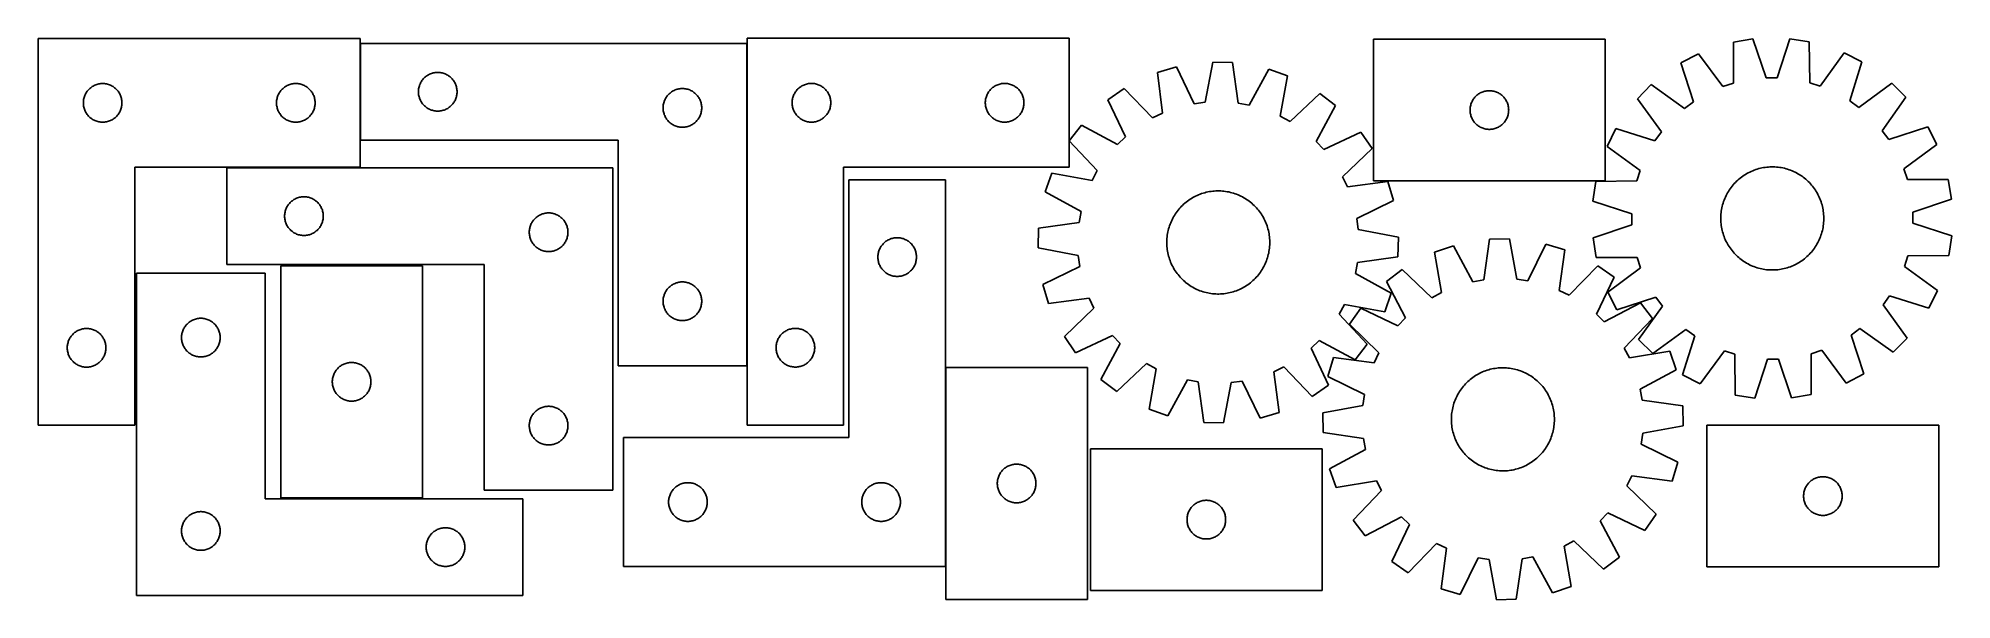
# Model space of a CAD drawing. Header units: millimetres. Extents: x 7 to 1493, y 7 to 442.
import ezdxf

# ---------------------------------------------------------------- set-up
doc = ezdxf.new("R2010")
doc.units = ezdxf.units.MM
doc.layers.add('CUT', color=7, linetype='CONTINUOUS', true_color=0x000000)

msp = doc.modelspace()

# ---------------------------------------------------------------- linework, layer by layer
at = {"layer": 'CUT'}
for p, q in [((6.818897, 441.910455), (6.818897, 141.910455)), ((256.818897, 441.910455), (6.818897, 441.910455)), ((256.818897, 341.910455), (256.818897, 441.910455)), ((557.032282, 438.021552), (257.032282, 438.021552)), ((257.032282, 438.021552), (257.032282, 363.021552)), ((557.032282, 188.021552), (557.032282, 438.021552)), ((557.255848, 441.983942), (557.255848, 141.983942)), ((807.255848, 441.983942), (557.255848, 441.983942)), ((807.255848, 341.983942), (807.255848, 441.983942)), ((1223.692229, 441.350648), (1043.692229, 441.350648)), ((1043.692229, 441.350648), (1043.692229, 331.350648)), ((1223.692229, 331.350648), (1223.692229, 441.350648)), ((1323.187669, 438.972254), (1323.186062, 407.207892)), ((1338.370907, 441.462201), (1323.187669, 438.972254)), ((1348.517856, 411.362132), (1338.370907, 441.462201)), ((1366.909328, 441.618213), (1357.092072, 411.409005)), ((1382.118881, 439.294414), (1366.909328, 441.618213)), ((1382.467771, 407.531968), (1382.118881, 439.294414)), ((890.666457, 419.797075), (875.919291, 415.409406)), ((904.533825, 391.219622), (890.666457, 419.797075)), ((918.956636, 423.556276), (913.033458, 392.349054)), ((934.337889, 423.172072), (918.956636, 423.556276)), ((938.695621, 391.708046), (934.337889, 423.172072)), ((962.405105, 418.005138), (947.128266, 390.155669)), ((976.91482, 412.88667), (962.405105, 418.005138)), ((1296.094228, 430.005022), (1282.423546, 422.945063)), ((1282.423546, 422.945063), (1292.237746, 392.734862)), ((1315.045983, 404.513735), (1296.094228, 430.005022)), ((1409.308743, 430.623933), (1390.636819, 404.926968)), ((1423.055794, 423.713859), (1409.308743, 430.623933)), ((1413.572472, 393.398164), (1423.055794, 423.713859)), ((44.821309, 400.91367), (45.300691, 401.519353)), ((45.300691, 401.519353), (45.810617, 402.099555)), ((45.810617, 402.099555), (46.349735, 402.652738)), ((46.349735, 402.652738), (46.916616, 403.177434)), ((46.916616, 403.177434), (47.509755, 403.672252)), ((47.509755, 403.672252), (48.127581, 404.13588)), ((48.127581, 404.13588), (48.768455, 404.567089)), ((48.768455, 404.567089), (49.430676, 404.964734)), ((49.430676, 404.964734), (50.112491, 405.327762)), ((50.112491, 405.327762), (50.812089, 405.655209)), ((50.812089, 405.655209), (51.527616, 405.946208)), ((51.527616, 405.946208), (52.257175, 406.199986)), ((52.257175, 406.199986), (52.998831, 406.415871)), ((52.998831, 406.415871), (53.750616, 406.593291)), ((53.750616, 406.593291), (54.510539, 406.731774)), ((54.510539, 406.731774), (55.276582, 406.830953)), ((55.276582, 406.830953), (56.046716, 406.890567)), ((56.046716, 406.890567), (56.818897, 406.910455)), ((56.818897, 406.910455), (57.591079, 406.890567)), ((57.591079, 406.890567), (58.361212, 406.830953)), ((58.361212, 406.830953), (59.127256, 406.731774)), ((59.127256, 406.731774), (59.887178, 406.593291)), ((59.887178, 406.593291), (60.638964, 406.415871)), ((60.638964, 406.415871), (61.38062, 406.199986)), ((61.38062, 406.199986), (62.110179, 405.946208)), ((62.110179, 405.946208), (62.825706, 405.655209)), ((62.825706, 405.655209), (63.525304, 405.327762)), ((63.525304, 405.327762), (64.207118, 404.964734)), ((64.207118, 404.964734), (64.86934, 404.567089)), ((64.86934, 404.567089), (65.510214, 404.13588)), ((65.510214, 404.13588), (66.12804, 403.672252)), ((66.12804, 403.672252), (66.721179, 403.177434)), ((66.721179, 403.177434), (67.28806, 402.652738)), ((67.28806, 402.652738), (67.827178, 402.099555)), ((67.827178, 402.099555), (68.337104, 401.519353)), ((68.337104, 401.519353), (68.816486, 400.91367)), ((194.821309, 400.91367), (195.300691, 401.519353)), ((195.300691, 401.519353), (195.810617, 402.099555)), ((195.810617, 402.099555), (196.349735, 402.652738)), ((196.349735, 402.652738), (196.916616, 403.177434)), ((196.916616, 403.177434), (197.509755, 403.672252)), ((197.509755, 403.672252), (198.127581, 404.13588)), ((198.127581, 404.13588), (198.768455, 404.567089)), ((198.768455, 404.567089), (199.430676, 404.964734)), ((199.430676, 404.964734), (200.112491, 405.327762)), ((200.112491, 405.327762), (200.812089, 405.655209)), ((200.812089, 405.655209), (201.527616, 405.946208)), ((201.527616, 405.946208), (202.257175, 406.199986)), ((202.257175, 406.199986), (202.998831, 406.415871)), ((202.998831, 406.415871), (203.750616, 406.593291)), ((203.750616, 406.593291), (204.510539, 406.731774)), ((204.510539, 406.731774), (205.276582, 406.830953)), ((205.276582, 406.830953), (206.046716, 406.890567)), ((206.046716, 406.890567), (206.818897, 406.910455)), ((206.818897, 406.910455), (207.591079, 406.890567)), ((207.591079, 406.890567), (208.361212, 406.830953)), ((208.361212, 406.830953), (209.127256, 406.731774)), ((209.127256, 406.731774), (209.887178, 406.593291)), ((209.887178, 406.593291), (210.638964, 406.415871)), ((210.638964, 406.415871), (211.38062, 406.199986)), ((211.38062, 406.199986), (212.110179, 405.946208)), ((212.110179, 405.946208), (212.825706, 405.655209)), ((212.825706, 405.655209), (213.525304, 405.327762)), ((213.525304, 405.327762), (214.207118, 404.964734)), ((214.207118, 404.964734), (214.86934, 404.567089)), ((214.86934, 404.567089), (215.510214, 404.13588)), ((215.510214, 404.13588), (216.12804, 403.672252)), ((216.12804, 403.672252), (216.721179, 403.177434)), ((216.721179, 403.177434), (217.28806, 402.652738)), ((217.28806, 402.652738), (217.827178, 402.099555)), ((217.827178, 402.099555), (218.337104, 401.519353)), ((218.337104, 401.519353), (218.816486, 400.91367)), ((302.032282, 400.521552), (302.05217, 401.293733)), ((302.05217, 401.293733), (302.111783, 402.063867)), ((302.111783, 402.063867), (302.210963, 402.829911)), ((302.210963, 402.829911), (302.349446, 403.589833)), ((302.349446, 403.589833), (302.526866, 404.341619)), ((302.526866, 404.341619), (302.742751, 405.083275)), ((302.742751, 405.083275), (302.996529, 405.812833)), ((302.996529, 405.812833), (303.287528, 406.528361)), ((303.287528, 406.528361), (303.614975, 407.227959)), ((303.614975, 407.227959), (303.978003, 407.909773)), ((303.978003, 407.909773), (304.375648, 408.571995)), ((304.375648, 408.571995), (304.806857, 409.212869)), ((304.806857, 409.212869), (305.270484, 409.830694)), ((305.270484, 409.830694), (305.765303, 410.423834)), ((305.765303, 410.423834), (306.289999, 410.990714)), ((306.289999, 410.990714), (306.843181, 411.529833)), ((306.843181, 411.529833), (307.423384, 412.039759)), ((307.423384, 412.039759), (308.029067, 412.519141)), ((308.029067, 412.519141), (308.658626, 412.966707)), ((308.658626, 412.966707), (309.31039, 413.381271)), ((309.31039, 413.381271), (309.98263, 413.761734)), ((309.98263, 413.761734), (310.673566, 414.107086)), ((310.673566, 414.107086), (311.381363, 414.416412)), ((311.381363, 414.416412), (312.104146, 414.68889)), ((312.104146, 414.68889), (312.839997, 414.9238)), ((312.839997, 414.9238), (313.586965, 415.120518)), ((313.586965, 415.120518), (314.34307, 415.278521)), ((314.34307, 415.278521), (315.106306, 415.397392)), ((315.106306, 415.397392), (315.87465, 415.476815)), ((315.87465, 415.476815), (316.646063, 415.516579)), ((316.646063, 415.516579), (317.4185, 415.516579)), ((317.4185, 415.516579), (318.189914, 415.476815)), ((318.189914, 415.476815), (318.958257, 415.397392)), ((318.958257, 415.397392), (319.721493, 415.278521)), ((319.721493, 415.278521), (320.477598, 415.120518)), ((320.477598, 415.120518), (321.224566, 414.9238)), ((321.224566, 414.9238), (321.960417, 414.68889)), ((321.960417, 414.68889), (322.6832, 414.416412)), ((322.6832, 414.416412), (323.390997, 414.107086)), ((323.390997, 414.107086), (324.081933, 413.761734)), ((324.081933, 413.761734), (324.754174, 413.381271)), ((324.754174, 413.381271), (325.405937, 412.966707)), ((325.405937, 412.966707), (326.035496, 412.519141)), ((326.035496, 412.519141), (326.641179, 412.039759)), ((326.641179, 412.039759), (327.221382, 411.529833)), ((327.221382, 411.529833), (327.774564, 410.990714)), ((327.774564, 410.990714), (328.299261, 410.423834)), ((328.299261, 410.423834), (328.794079, 409.830694)), ((328.794079, 409.830694), (329.257707, 409.212869)), ((329.257707, 409.212869), (329.688915, 408.571995)), ((329.688915, 408.571995), (330.08656, 407.909773)), ((330.08656, 407.909773), (330.449588, 407.227959)), ((330.449588, 407.227959), (330.777035, 406.528361)), ((330.777035, 406.528361), (331.068034, 405.812833)), ((331.068034, 405.812833), (331.321812, 405.083275)), ((331.321812, 405.083275), (331.537697, 404.341619)), ((331.537697, 404.341619), (331.715117, 403.589833)), ((331.715117, 403.589833), (331.8536, 402.829911)), ((331.8536, 402.829911), (331.95278, 402.063867)), ((331.95278, 402.063867), (332.012393, 401.293733)), ((332.012393, 401.293733), (332.032282, 400.521552)), ((499.31039, 400.881271), (499.98263, 401.261734)), ((499.98263, 401.261734), (500.673566, 401.607086)), ((500.673566, 401.607086), (501.381363, 401.916412)), ((501.381363, 401.916412), (502.104146, 402.18889)), ((502.104146, 402.18889), (502.839997, 402.4238)), ((502.839997, 402.4238), (503.586965, 402.620518)), ((503.586965, 402.620518), (504.34307, 402.778521)), ((504.34307, 402.778521), (505.106306, 402.897392)), ((505.106306, 402.897392), (505.87465, 402.976815)), ((505.87465, 402.976815), (506.646063, 403.016579)), ((506.646063, 403.016579), (507.4185, 403.016579)), ((507.4185, 403.016579), (508.189914, 402.976815)), ((508.189914, 402.976815), (508.958257, 402.897392)), ((508.958257, 402.897392), (509.721493, 402.778521)), ((509.721493, 402.778521), (510.477598, 402.620518)), ((510.477598, 402.620518), (511.224566, 402.4238)), ((511.224566, 402.4238), (511.960417, 402.18889)), ((511.960417, 402.18889), (512.6832, 401.916412)), ((512.6832, 401.916412), (513.390997, 401.607086)), ((513.390997, 401.607086), (514.081933, 401.261734)), ((514.081933, 401.261734), (514.754174, 400.881271)), ((595.258259, 400.987156), (595.737641, 401.592839)), ((595.737641, 401.592839), (596.247568, 402.173042)), ((596.247568, 402.173042), (596.786686, 402.726225)), ((596.786686, 402.726225), (597.353566, 403.250921)), ((597.353566, 403.250921), (597.946706, 403.745739)), ((597.946706, 403.745739), (598.564532, 404.209367)), ((598.564532, 404.209367), (599.205405, 404.640575)), ((599.205405, 404.640575), (599.867627, 405.03822)), ((599.867627, 405.03822), (600.549441, 405.401248)), ((600.549441, 405.401248), (601.24904, 405.728695)), ((601.24904, 405.728695), (601.964567, 406.019694)), ((601.964567, 406.019694), (602.694126, 406.273472)), ((602.694126, 406.273472), (603.435781, 406.489358)), ((603.435781, 406.489358), (604.187567, 406.666777)), ((604.187567, 406.666777), (604.947489, 406.80526)), ((604.947489, 406.80526), (605.713533, 406.90444)), ((605.713533, 406.90444), (606.483667, 406.964053)), ((606.483667, 406.964053), (607.255848, 406.983942)), ((607.255848, 406.983942), (608.028029, 406.964053)), ((608.028029, 406.964053), (608.798163, 406.90444)), ((608.798163, 406.90444), (609.564207, 406.80526)), ((609.564207, 406.80526), (610.324129, 406.666777)), ((610.324129, 406.666777), (611.075915, 406.489358)), ((611.075915, 406.489358), (611.817571, 406.273472)), ((611.817571, 406.273472), (612.547129, 406.019694)), ((612.547129, 406.019694), (613.262657, 405.728695)), ((613.262657, 405.728695), (613.962255, 405.401248)), ((613.962255, 405.401248), (614.644069, 405.03822)), ((614.644069, 405.03822), (615.306291, 404.640575)), ((615.306291, 404.640575), (615.947165, 404.209367)), ((615.947165, 404.209367), (616.56499, 403.745739)), ((616.56499, 403.745739), (617.15813, 403.250921)), ((617.15813, 403.250921), (617.72501, 402.726225)), ((617.72501, 402.726225), (618.264129, 402.173042)), ((618.264129, 402.173042), (618.774055, 401.592839)), ((618.774055, 401.592839), (619.253437, 400.987156)), ((745.258259, 400.987156), (745.737641, 401.592839)), ((745.737641, 401.592839), (746.247568, 402.173042)), ((746.247568, 402.173042), (746.786686, 402.726225)), ((746.786686, 402.726225), (747.353566, 403.250921)), ((747.353566, 403.250921), (747.946706, 403.745739)), ((747.946706, 403.745739), (748.564532, 404.209367)), ((748.564532, 404.209367), (749.205405, 404.640575)), ((749.205405, 404.640575), (749.867627, 405.03822)), ((749.867627, 405.03822), (750.549441, 405.401248)), ((750.549441, 405.401248), (751.24904, 405.728695)), ((751.24904, 405.728695), (751.964567, 406.019694)), ((751.964567, 406.019694), (752.694126, 406.273472)), ((752.694126, 406.273472), (753.435781, 406.489358)), ((753.435781, 406.489358), (754.187567, 406.666777)), ((754.187567, 406.666777), (754.947489, 406.80526)), ((754.947489, 406.80526), (755.713533, 406.90444)), ((755.713533, 406.90444), (756.483667, 406.964053)), ((756.483667, 406.964053), (757.255848, 406.983942)), ((757.255848, 406.983942), (758.028029, 406.964053)), ((758.028029, 406.964053), (758.798163, 406.90444)), ((758.798163, 406.90444), (759.564207, 406.80526)), ((759.564207, 406.80526), (760.324129, 406.666777)), ((760.324129, 406.666777), (761.075915, 406.489358)), ((761.075915, 406.489358), (761.817571, 406.273472)), ((761.817571, 406.273472), (762.547129, 406.019694)), ((762.547129, 406.019694), (763.262657, 405.728695)), ((763.262657, 405.728695), (763.962255, 405.401248)), ((763.962255, 405.401248), (764.644069, 405.03822)), ((764.644069, 405.03822), (765.306291, 404.640575)), ((765.306291, 404.640575), (765.947165, 404.209367)), ((765.947165, 404.209367), (766.56499, 403.745739)), ((766.56499, 403.745739), (767.15813, 403.250921)), ((767.15813, 403.250921), (767.72501, 402.726225)), ((767.72501, 402.726225), (768.264129, 402.173042)), ((768.264129, 402.173042), (768.774055, 401.592839)), ((768.774055, 401.592839), (769.253437, 400.987156)), ((850.175388, 403.092048), (837.505865, 394.362002)), ((872.194958, 380.198527), (850.175388, 403.092048)), ((875.919291, 415.409406), (879.929576, 383.899212)), ((971.336351, 381.61599), (976.91482, 412.88667)), ((1131.003018, 401.107617), (1131.766254, 401.226488)), ((1131.766254, 401.226488), (1132.534597, 401.305911)), ((1132.534597, 401.305911), (1133.30601, 401.345675)), ((1133.30601, 401.345675), (1134.078448, 401.345675)), ((1134.078448, 401.345675), (1134.849861, 401.305911)), ((1134.849861, 401.305911), (1135.618204, 401.226488)), ((1135.618204, 401.226488), (1136.38144, 401.107617)), ((1259.42718, 406.044384), (1248.607236, 395.105491)), ((1285.328611, 387.657144), (1259.42718, 406.044384)), ((1323.186062, 407.207892), (1315.045983, 404.513735)), ((1357.092072, 411.409005), (1348.517856, 411.362132)), ((1390.636819, 404.926968), (1382.467771, 407.531968)), ((1446.235563, 407.065612), (1420.536709, 388.396287)), ((1457.174456, 396.245668), (1446.235563, 407.065612)), ((41.82387, 392.296674), (41.863635, 393.068087)), ((41.82387, 391.524237), (41.82387, 392.296674)), ((41.863635, 390.752823), (41.82387, 391.524237)), ((41.863635, 393.068087), (41.943057, 393.836431)), ((41.943057, 389.98448), (41.863635, 390.752823)), ((41.943057, 393.836431), (42.061928, 394.599667)), ((42.061928, 389.221244), (41.943057, 389.98448)), ((42.061928, 394.599667), (42.219932, 395.355771)), ((42.219932, 388.465139), (42.061928, 389.221244)), ((42.219932, 395.355771), (42.416649, 396.10274)), ((42.416649, 387.718171), (42.219932, 388.465139)), ((42.416649, 396.10274), (42.651559, 396.838591)), ((42.651559, 386.98232), (42.416649, 387.718171)), ((42.651559, 396.838591), (42.924038, 397.561374)), ((42.924038, 386.259537), (42.651559, 386.98232)), ((42.924038, 397.561374), (43.233363, 398.269171)), ((43.233363, 398.269171), (43.578715, 398.960106)), ((43.578715, 398.960106), (43.959178, 399.632347)), ((43.959178, 399.632347), (44.373742, 400.284111)), ((44.373742, 400.284111), (44.821309, 400.91367)), ((68.816486, 400.91367), (69.264053, 400.284111)), ((69.264053, 400.284111), (69.678617, 399.632347)), ((69.678617, 399.632347), (70.059079, 398.960106)), ((70.059079, 398.960106), (70.404431, 398.269171)), ((70.404431, 398.269171), (70.713757, 397.561374)), ((70.713757, 397.561374), (70.986236, 396.838591)), ((70.986236, 386.98232), (70.713757, 386.259537)), ((70.986236, 396.838591), (71.221146, 396.10274)), ((71.221146, 387.718171), (70.986236, 386.98232)), ((71.221146, 396.10274), (71.417863, 395.355771)), ((71.417863, 388.465139), (71.221146, 387.718171)), ((71.417863, 395.355771), (71.575867, 394.599667)), ((71.575867, 389.221244), (71.417863, 388.465139)), ((71.575867, 394.599667), (71.694738, 393.836431)), ((71.694738, 389.98448), (71.575867, 389.221244)), ((71.694738, 393.836431), (71.77416, 393.068087)), ((71.77416, 390.752823), (71.694738, 389.98448)), ((71.77416, 393.068087), (71.813924, 392.296674)), ((71.813924, 391.524237), (71.77416, 390.752823)), ((71.813924, 392.296674), (71.813924, 391.524237)), ((191.82387, 392.296674), (191.863635, 393.068087)), ((191.82387, 391.524237), (191.82387, 392.296674)), ((191.863635, 390.752823), (191.82387, 391.524237)), ((191.863635, 393.068087), (191.943057, 393.836431)), ((191.943057, 389.98448), (191.863635, 390.752823)), ((191.943057, 393.836431), (192.061928, 394.599667)), ((192.061928, 389.221244), (191.943057, 389.98448)), ((192.061928, 394.599667), (192.219932, 395.355771)), ((192.219932, 388.465139), (192.061928, 389.221244)), ((192.219932, 395.355771), (192.416649, 396.10274)), ((192.416649, 387.718171), (192.219932, 388.465139)), ((192.416649, 396.10274), (192.651559, 396.838591)), ((192.651559, 386.98232), (192.416649, 387.718171)), ((192.651559, 396.838591), (192.924038, 397.561374)), ((192.924038, 386.259537), (192.651559, 386.98232)), ((192.924038, 397.561374), (193.233363, 398.269171)), ((193.233363, 398.269171), (193.578715, 398.960106)), ((193.578715, 398.960106), (193.959178, 399.632347)), ((193.959178, 399.632347), (194.373742, 400.284111)), ((194.373742, 400.284111), (194.821309, 400.91367)), ((218.816486, 400.91367), (219.264053, 400.284111)), ((219.264053, 400.284111), (219.678617, 399.632347)), ((219.678617, 399.632347), (220.059079, 398.960106)), ((220.059079, 398.960106), (220.404431, 398.269171)), ((220.404431, 398.269171), (220.713757, 397.561374)), ((220.713757, 397.561374), (220.986236, 396.838591)), ((220.986236, 386.98232), (220.713757, 386.259537)), ((220.986236, 396.838591), (221.221146, 396.10274)), ((221.221146, 387.718171), (220.986236, 386.98232)), ((221.221146, 396.10274), (221.417863, 395.355771)), ((221.417863, 388.465139), (221.221146, 387.718171)), ((221.417863, 395.355771), (221.575867, 394.599667)), ((221.575867, 389.221244), (221.417863, 388.465139)), ((221.575867, 394.599667), (221.694738, 393.836431)), ((221.694738, 389.98448), (221.575867, 389.221244)), ((221.694738, 393.836431), (221.77416, 393.068087)), ((221.77416, 390.752823), (221.694738, 389.98448)), ((221.77416, 393.068087), (221.813924, 392.296674)), ((221.813924, 391.524237), (221.77416, 390.752823)), ((221.813924, 392.296674), (221.813924, 391.524237)), ((302.05217, 399.749371), (302.032282, 400.521552)), ((302.111783, 398.979237), (302.05217, 399.749371)), ((302.210963, 398.213193), (302.111783, 398.979237)), ((302.349446, 397.453271), (302.210963, 398.213193)), ((302.526866, 396.701485), (302.349446, 397.453271)), ((302.742751, 395.95983), (302.526866, 396.701485)), ((302.996529, 395.230271), (302.742751, 395.95983)), ((303.287528, 394.514743), (302.996529, 395.230271)), ((303.614975, 393.815145), (303.287528, 394.514743)), ((303.978003, 393.133331), (303.614975, 393.815145)), ((304.375648, 392.471109), (303.978003, 393.133331)), ((304.806857, 391.830236), (304.375648, 392.471109)), ((305.270484, 391.21241), (304.806857, 391.830236)), ((305.765303, 390.61927), (305.270484, 391.21241)), ((306.289999, 390.05239), (305.765303, 390.61927)), ((306.843181, 389.513272), (306.289999, 390.05239)), ((307.423384, 389.003345), (306.843181, 389.513272)), ((308.029067, 388.523963), (307.423384, 389.003345)), ((308.658626, 388.076397), (308.029067, 388.523963)), ((309.31039, 387.661833), (308.658626, 388.076397)), ((309.98263, 387.28137), (309.31039, 387.661833)), ((310.673566, 386.936018), (309.98263, 387.28137)), ((311.381363, 386.626693), (310.673566, 386.936018)), ((312.104146, 386.354214), (311.381363, 386.626693)), ((312.839997, 386.119304), (312.104146, 386.354214)), ((321.960417, 386.354214), (321.224566, 386.119304)), ((322.6832, 386.626693), (321.960417, 386.354214)), ((323.390997, 386.936018), (322.6832, 386.626693)), ((324.081933, 387.28137), (323.390997, 386.936018)), ((324.754174, 387.661833), (324.081933, 387.28137)), ((325.405937, 388.076397), (324.754174, 387.661833)), ((326.035496, 388.523963), (325.405937, 388.076397)), ((326.641179, 389.003345), (326.035496, 388.523963)), ((327.221382, 389.513272), (326.641179, 389.003345)), ((327.774564, 390.05239), (327.221382, 389.513272)), ((328.299261, 390.61927), (327.774564, 390.05239)), ((328.794079, 391.21241), (328.299261, 390.61927)), ((329.257707, 391.830236), (328.794079, 391.21241)), ((329.688915, 392.471109), (329.257707, 391.830236)), ((330.08656, 393.133331), (329.688915, 392.471109)), ((330.449588, 393.815145), (330.08656, 393.133331)), ((330.777035, 394.514743), (330.449588, 393.815145)), ((331.068034, 395.230271), (330.777035, 394.514743)), ((331.321812, 395.95983), (331.068034, 395.230271)), ((331.537697, 396.701485), (331.321812, 395.95983)), ((331.715117, 397.453271), (331.537697, 396.701485)), ((331.8536, 398.213193), (331.715117, 397.453271)), ((331.95278, 398.979237), (331.8536, 398.213193)), ((332.012393, 399.749371), (331.95278, 398.979237)), ((332.032282, 400.521552), (332.012393, 399.749371)), ((492.032282, 388.021552), (492.05217, 388.793733)), ((492.05217, 387.249371), (492.032282, 388.021552)), ((492.05217, 388.793733), (492.111783, 389.563867)), ((492.111783, 386.479237), (492.05217, 387.249371)), ((492.111783, 389.563867), (492.210963, 390.329911)), ((492.210963, 385.713193), (492.111783, 386.479237)), ((492.210963, 390.329911), (492.349446, 391.089833)), ((492.349446, 391.089833), (492.526866, 391.841619)), ((492.526866, 391.841619), (492.742751, 392.583275)), ((492.742751, 392.583275), (492.996529, 393.312833)), ((492.996529, 393.312833), (493.287528, 394.028361)), ((493.287528, 394.028361), (493.614975, 394.727959)), ((493.614975, 394.727959), (493.978003, 395.409773)), ((493.978003, 395.409773), (494.375648, 396.071995)), ((494.375648, 396.071995), (494.806857, 396.712869)), ((494.806857, 396.712869), (495.270484, 397.330694)), ((495.270484, 397.330694), (495.765303, 397.923834)), ((495.765303, 397.923834), (496.289999, 398.490714)), ((496.289999, 398.490714), (496.843181, 399.029833)), ((496.843181, 399.029833), (497.423384, 399.539759)), ((497.423384, 399.539759), (498.029067, 400.019141)), ((498.029067, 400.019141), (498.658626, 400.466707)), ((498.658626, 400.466707), (499.31039, 400.881271)), ((514.754174, 400.881271), (515.405937, 400.466707)), ((515.405937, 400.466707), (516.035496, 400.019141)), ((516.035496, 400.019141), (516.641179, 399.539759)), ((516.641179, 399.539759), (517.221382, 399.029833)), ((517.221382, 399.029833), (517.774564, 398.490714)), ((517.774564, 398.490714), (518.299261, 397.923834)), ((518.299261, 397.923834), (518.794079, 397.330694)), ((518.794079, 397.330694), (519.257707, 396.712869)), ((519.257707, 396.712869), (519.688915, 396.071995)), ((519.688915, 396.071995), (520.08656, 395.409773)), ((520.08656, 395.409773), (520.449588, 394.727959)), ((520.449588, 394.727959), (520.777035, 394.028361)), ((520.777035, 394.028361), (521.068034, 393.312833)), ((521.068034, 393.312833), (521.321812, 392.583275)), ((521.321812, 392.583275), (521.537697, 391.841619)), ((521.537697, 391.841619), (521.715117, 391.089833)), ((521.715117, 391.089833), (521.8536, 390.329911)), ((521.8536, 390.329911), (521.95278, 389.563867)), ((521.95278, 386.479237), (521.8536, 385.713193)), ((521.95278, 389.563867), (522.012393, 388.793733)), ((522.012393, 387.249371), (521.95278, 386.479237)), ((522.012393, 388.793733), (522.032282, 388.021552)), ((522.032282, 388.021552), (522.012393, 387.249371)), ((592.260821, 392.37016), (592.300585, 393.141574)), ((592.260821, 391.597723), (592.260821, 392.37016)), ((592.300585, 390.82631), (592.260821, 391.597723)), ((592.300585, 393.141574), (592.380008, 393.909917)), ((592.380008, 390.057966), (592.300585, 390.82631)), ((592.380008, 393.909917), (592.498879, 394.673153)), ((592.498879, 389.29473), (592.380008, 390.057966)), ((592.498879, 394.673153), (592.656882, 395.429258)), ((592.656882, 388.538626), (592.498879, 389.29473)), ((592.656882, 395.429258), (592.8536, 396.176226)), ((592.8536, 387.791657), (592.656882, 388.538626)), ((592.8536, 396.176226), (593.08851, 396.912077)), ((593.08851, 387.055806), (592.8536, 387.791657)), ((593.08851, 396.912077), (593.360989, 397.63486)), ((593.360989, 386.333023), (593.08851, 387.055806)), ((593.360989, 397.63486), (593.670314, 398.342658)), ((593.670314, 398.342658), (594.015666, 399.033593)), ((594.015666, 399.033593), (594.396129, 399.705834)), ((594.396129, 399.705834), (594.810693, 400.357598)), ((594.810693, 400.357598), (595.258259, 400.987156)), ((619.253437, 400.987156), (619.701003, 400.357598)), ((619.701003, 400.357598), (620.115568, 399.705834)), ((620.115568, 399.705834), (620.49603, 399.033593)), ((620.49603, 399.033593), (620.841382, 398.342658)), ((620.841382, 398.342658), (621.150708, 397.63486)), ((621.150708, 397.63486), (621.423187, 396.912077)), ((621.423187, 387.055806), (621.150708, 386.333023)), ((621.423187, 396.912077), (621.658096, 396.176226)), ((621.658096, 387.791657), (621.423187, 387.055806)), ((621.658096, 396.176226), (621.854814, 395.429258)), ((621.854814, 388.538626), (621.658096, 387.791657)), ((621.854814, 395.429258), (622.012817, 394.673153)), ((622.012817, 389.29473), (621.854814, 388.538626)), ((622.012817, 394.673153), (622.131688, 393.909917)), ((622.131688, 390.057966), (622.012817, 389.29473)), ((622.131688, 393.909917), (622.211111, 393.141574)), ((622.211111, 390.82631), (622.131688, 390.057966)), ((622.211111, 393.141574), (622.250875, 392.37016)), ((622.250875, 391.597723), (622.211111, 390.82631)), ((622.250875, 392.37016), (622.250875, 391.597723)), ((742.260821, 392.37016), (742.300585, 393.141574)), ((742.260821, 391.597723), (742.260821, 392.37016)), ((742.300585, 390.82631), (742.260821, 391.597723)), ((742.300585, 393.141574), (742.380008, 393.909917)), ((742.380008, 390.057966), (742.300585, 390.82631)), ((742.380008, 393.909917), (742.498879, 394.673153)), ((742.498879, 389.29473), (742.380008, 390.057966)), ((742.498879, 394.673153), (742.656882, 395.429258)), ((742.656882, 388.538626), (742.498879, 389.29473)), ((742.656882, 395.429258), (742.8536, 396.176226)), ((742.8536, 387.791657), (742.656882, 388.538626)), ((742.8536, 396.176226), (743.08851, 396.912077)), ((743.08851, 387.055806), (742.8536, 387.791657)), ((743.08851, 396.912077), (743.360989, 397.63486)), ((743.360989, 386.333023), (743.08851, 387.055806)), ((743.360989, 397.63486), (743.670314, 398.342658)), ((743.670314, 398.342658), (744.015666, 399.033593)), ((744.015666, 399.033593), (744.396129, 399.705834)), ((744.396129, 399.705834), (744.810693, 400.357598)), ((744.810693, 400.357598), (745.258259, 400.987156)), ((769.253437, 400.987156), (769.701003, 400.357598)), ((769.701003, 400.357598), (770.115568, 399.705834)), ((770.115568, 399.705834), (770.49603, 399.033593)), ((770.49603, 399.033593), (770.841382, 398.342658)), ((770.841382, 398.342658), (771.150708, 397.63486)), ((771.150708, 397.63486), (771.423187, 396.912077)), ((771.423187, 387.055806), (771.150708, 386.333023)), ((771.423187, 396.912077), (771.658096, 396.176226)), ((771.658096, 387.791657), (771.423187, 387.055806)), ((771.658096, 396.176226), (771.854814, 395.429258)), ((771.854814, 388.538626), (771.658096, 387.791657)), ((771.854814, 395.429258), (772.012817, 394.673153)), ((772.012817, 389.29473), (771.854814, 388.538626)), ((772.012817, 394.673153), (772.131688, 393.909917)), ((772.131688, 390.057966), (772.012817, 389.29473)), ((772.131688, 393.909917), (772.211111, 393.141574)), ((772.211111, 390.82631), (772.131688, 390.057966)), ((772.211111, 393.141574), (772.250875, 392.37016)), ((772.250875, 391.597723), (772.211111, 390.82631)), ((772.250875, 392.37016), (772.250875, 391.597723)), ((837.505865, 394.362002), (851.057058, 365.633272)), ((913.033458, 392.349054), (904.533825, 391.219622)), ((947.128266, 390.155669), (938.695621, 391.708046)), ((1002.011658, 399.299377), (978.876561, 377.533761)), ((999.260913, 361.931334), (1014.229524, 389.947676)), ((1014.229524, 389.947676), (1002.011658, 399.299377)), ((1118.692229, 386.350648), (1118.712118, 387.122829)), ((1118.712118, 385.578467), (1118.692229, 386.350648)), ((1118.712118, 387.122829), (1118.771731, 387.892963)), ((1118.771731, 387.892963), (1118.87091, 388.659007)), ((1118.87091, 388.659007), (1119.009394, 389.418929)), ((1119.009394, 389.418929), (1119.186813, 390.170715)), ((1119.186813, 390.170715), (1119.402698, 390.91237)), ((1119.402698, 390.91237), (1119.656477, 391.641929)), ((1119.656477, 391.641929), (1119.947475, 392.357456)), ((1119.947475, 392.357456), (1120.274923, 393.057055)), ((1120.274923, 393.057055), (1120.63795, 393.738869)), ((1120.63795, 393.738869), (1121.035595, 394.401091)), ((1121.035595, 394.401091), (1121.466804, 395.041964)), ((1121.466804, 395.041964), (1121.930432, 395.65979)), ((1121.930432, 395.65979), (1122.42525, 396.25293)), ((1122.42525, 396.25293), (1122.949946, 396.81981)), ((1122.949946, 396.81981), (1123.503129, 397.358928)), ((1123.503129, 397.358928), (1124.083331, 397.868855)), ((1124.083331, 397.868855), (1124.689015, 398.348237)), ((1124.689015, 398.348237), (1125.318573, 398.795803)), ((1125.318573, 398.795803), (1125.970337, 399.210367)), ((1125.970337, 399.210367), (1126.642578, 399.59083)), ((1126.642578, 399.59083), (1127.333513, 399.936182)), ((1127.333513, 399.936182), (1128.04131, 400.245507)), ((1128.04131, 400.245507), (1128.764093, 400.517986)), ((1128.764093, 400.517986), (1129.499944, 400.752896)), ((1129.499944, 400.752896), (1130.246913, 400.949613)), ((1130.246913, 400.949613), (1131.003018, 401.107617)), ((1136.38144, 401.107617), (1137.137545, 400.949613)), ((1137.137545, 400.949613), (1137.884513, 400.752896)), ((1137.884513, 400.752896), (1138.620365, 400.517986)), ((1138.620365, 400.517986), (1139.343147, 400.245507)), ((1139.343147, 400.245507), (1140.050945, 399.936182)), ((1140.050945, 399.936182), (1140.74188, 399.59083)), ((1140.74188, 399.59083), (1141.414121, 399.210367)), ((1141.414121, 399.210367), (1142.065885, 398.795803)), ((1142.065885, 398.795803), (1142.695443, 398.348237)), ((1142.695443, 398.348237), (1143.301127, 397.868855)), ((1143.301127, 397.868855), (1143.881329, 397.358928)), ((1143.881329, 397.358928), (1144.434512, 396.81981)), ((1144.434512, 396.81981), (1144.959208, 396.25293)), ((1144.959208, 396.25293), (1145.454026, 395.65979)), ((1145.454026, 395.65979), (1145.917654, 395.041964)), ((1145.917654, 395.041964), (1146.348862, 394.401091)), ((1146.348862, 394.401091), (1146.746508, 393.738869)), ((1146.746508, 393.738869), (1147.109535, 393.057055)), ((1147.109535, 393.057055), (1147.436982, 392.357456)), ((1147.436982, 392.357456), (1147.727981, 391.641929)), ((1147.727981, 391.641929), (1147.98176, 390.91237)), ((1147.98176, 390.91237), (1148.197645, 390.170715)), ((1148.197645, 390.170715), (1148.375064, 389.418929)), ((1148.375064, 389.418929), (1148.513547, 388.659007)), ((1148.513547, 388.659007), (1148.612727, 387.892963)), ((1148.612727, 387.892963), (1148.67234, 387.122829)), ((1148.67234, 387.122829), (1148.692229, 386.350648)), ((1148.692229, 386.350648), (1148.67234, 385.578467)), ((1248.607236, 395.105491), (1267.276561, 369.406638)), ((1292.237746, 392.734862), (1285.328611, 387.657144)), ((1420.536709, 388.396287), (1413.572472, 393.398164)), ((1438.787215, 370.344237), (1457.174456, 396.245668)), ((43.233363, 385.551739), (42.924038, 386.259537)), ((43.578715, 384.860804), (43.233363, 385.551739)), ((43.959178, 384.188563), (43.578715, 384.860804)), ((44.373742, 383.5368), (43.959178, 384.188563)), ((44.821309, 382.907241), (44.373742, 383.5368)), ((45.300691, 382.301558), (44.821309, 382.907241)), ((45.810617, 381.721355), (45.300691, 382.301558)), ((46.349735, 381.168173), (45.810617, 381.721355)), ((46.916616, 380.643476), (46.349735, 381.168173)), ((47.509755, 380.148658), (46.916616, 380.643476)), ((48.127581, 379.68503), (47.509755, 380.148658)), ((48.768455, 379.253822), (48.127581, 379.68503)), ((49.430676, 378.856177), (48.768455, 379.253822)), ((50.112491, 378.493149), (49.430676, 378.856177)), ((50.812089, 378.165702), (50.112491, 378.493149)), ((51.527616, 377.874703), (50.812089, 378.165702)), ((52.257175, 377.620925), (51.527616, 377.874703)), ((52.998831, 377.405039), (52.257175, 377.620925)), ((53.750616, 377.22762), (52.998831, 377.405039)), ((54.510539, 377.089137), (53.750616, 377.22762)), ((55.276582, 376.989957), (54.510539, 377.089137)), ((56.046716, 376.930344), (55.276582, 376.989957)), ((56.818897, 376.910455), (56.046716, 376.930344)), ((57.591079, 376.930344), (56.818897, 376.910455)), ((58.361212, 376.989957), (57.591079, 376.930344)), ((59.127256, 377.089137), (58.361212, 376.989957)), ((59.887178, 377.22762), (59.127256, 377.089137)), ((60.638964, 377.405039), (59.887178, 377.22762)), ((61.38062, 377.620925), (60.638964, 377.405039)), ((62.110179, 377.874703), (61.38062, 377.620925)), ((62.825706, 378.165702), (62.110179, 377.874703)), ((63.525304, 378.493149), (62.825706, 378.165702)), ((64.207118, 378.856177), (63.525304, 378.493149)), ((64.86934, 379.253822), (64.207118, 378.856177)), ((65.510214, 379.68503), (64.86934, 379.253822)), ((66.12804, 380.148658), (65.510214, 379.68503)), ((66.721179, 380.643476), (66.12804, 380.148658)), ((67.28806, 381.168173), (66.721179, 380.643476)), ((67.827178, 381.721355), (67.28806, 381.168173)), ((68.337104, 382.301558), (67.827178, 381.721355)), ((68.816486, 382.907241), (68.337104, 382.301558)), ((69.264053, 383.5368), (68.816486, 382.907241)), ((69.678617, 384.188563), (69.264053, 383.5368)), ((70.059079, 384.860804), (69.678617, 384.188563)), ((70.404431, 385.551739), (70.059079, 384.860804)), ((70.713757, 386.259537), (70.404431, 385.551739)), ((193.233363, 385.551739), (192.924038, 386.259537)), ((193.578715, 384.860804), (193.233363, 385.551739)), ((193.959178, 384.188563), (193.578715, 384.860804)), ((194.373742, 383.5368), (193.959178, 384.188563)), ((194.821309, 382.907241), (194.373742, 383.5368)), ((195.300691, 382.301558), (194.821309, 382.907241)), ((195.810617, 381.721355), (195.300691, 382.301558)), ((196.349735, 381.168173), (195.810617, 381.721355)), ((196.916616, 380.643476), (196.349735, 381.168173)), ((197.509755, 380.148658), (196.916616, 380.643476)), ((198.127581, 379.68503), (197.509755, 380.148658)), ((198.768455, 379.253822), (198.127581, 379.68503)), ((199.430676, 378.856177), (198.768455, 379.253822)), ((200.112491, 378.493149), (199.430676, 378.856177)), ((200.812089, 378.165702), (200.112491, 378.493149)), ((201.527616, 377.874703), (200.812089, 378.165702)), ((202.257175, 377.620925), (201.527616, 377.874703)), ((202.998831, 377.405039), (202.257175, 377.620925)), ((203.750616, 377.22762), (202.998831, 377.405039)), ((204.510539, 377.089137), (203.750616, 377.22762)), ((205.276582, 376.989957), (204.510539, 377.089137)), ((206.046716, 376.930344), (205.276582, 376.989957)), ((206.818897, 376.910455), (206.046716, 376.930344)), ((207.591079, 376.930344), (206.818897, 376.910455)), ((208.361212, 376.989957), (207.591079, 376.930344)), ((209.127256, 377.089137), (208.361212, 376.989957)), ((209.887178, 377.22762), (209.127256, 377.089137)), ((210.638964, 377.405039), (209.887178, 377.22762)), ((211.38062, 377.620925), (210.638964, 377.405039)), ((212.110179, 377.874703), (211.38062, 377.620925)), ((212.825706, 378.165702), (212.110179, 377.874703)), ((213.525304, 378.493149), (212.825706, 378.165702)), ((214.207118, 378.856177), (213.525304, 378.493149)), ((214.86934, 379.253822), (214.207118, 378.856177)), ((215.510214, 379.68503), (214.86934, 379.253822)), ((216.12804, 380.148658), (215.510214, 379.68503)), ((216.721179, 380.643476), (216.12804, 380.148658)), ((217.28806, 381.168173), (216.721179, 380.643476)), ((217.827178, 381.721355), (217.28806, 381.168173)), ((218.337104, 382.301558), (217.827178, 381.721355)), ((218.816486, 382.907241), (218.337104, 382.301558)), ((219.264053, 383.5368), (218.816486, 382.907241)), ((219.678617, 384.188563), (219.264053, 383.5368)), ((220.059079, 384.860804), (219.678617, 384.188563)), ((220.404431, 385.551739), (220.059079, 384.860804)), ((220.713757, 386.259537), (220.404431, 385.551739)), ((313.586965, 385.922586), (312.839997, 386.119304)), ((314.34307, 385.764583), (313.586965, 385.922586)), ((315.106306, 385.645712), (314.34307, 385.764583)), ((315.87465, 385.566289), (315.106306, 385.645712)), ((316.646063, 385.526525), (315.87465, 385.566289)), ((317.4185, 385.526525), (316.646063, 385.526525)), ((318.189914, 385.566289), (317.4185, 385.526525)), ((318.958257, 385.645712), (318.189914, 385.566289)), ((319.721493, 385.764583), (318.958257, 385.645712)), ((320.477598, 385.922586), (319.721493, 385.764583)), ((321.224566, 386.119304), (320.477598, 385.922586)), ((492.349446, 384.953271), (492.210963, 385.713193)), ((492.526866, 384.201485), (492.349446, 384.953271)), ((492.742751, 383.45983), (492.526866, 384.201485)), ((492.996529, 382.730271), (492.742751, 383.45983)), ((493.287528, 382.014743), (492.996529, 382.730271)), ((493.614975, 381.315145), (493.287528, 382.014743)), ((493.978003, 380.633331), (493.614975, 381.315145)), ((494.375648, 379.971109), (493.978003, 380.633331)), ((494.806857, 379.330236), (494.375648, 379.971109)), ((495.270484, 378.71241), (494.806857, 379.330236)), ((495.765303, 378.11927), (495.270484, 378.71241)), ((496.289999, 377.55239), (495.765303, 378.11927)), ((496.843181, 377.013272), (496.289999, 377.55239)), ((497.423384, 376.503345), (496.843181, 377.013272)), ((498.029067, 376.023963), (497.423384, 376.503345)), ((498.658626, 375.576397), (498.029067, 376.023963)), ((499.31039, 375.161833), (498.658626, 375.576397)), ((499.98263, 374.78137), (499.31039, 375.161833)), ((500.673566, 374.436018), (499.98263, 374.78137)), ((501.381363, 374.126693), (500.673566, 374.436018)), ((502.104146, 373.854214), (501.381363, 374.126693)), ((502.839997, 373.619304), (502.104146, 373.854214)), ((503.586965, 373.422586), (502.839997, 373.619304)), ((504.34307, 373.264583), (503.586965, 373.422586)), ((505.106306, 373.145712), (504.34307, 373.264583)), ((505.87465, 373.066289), (505.106306, 373.145712)), ((506.646063, 373.026525), (505.87465, 373.066289)), ((507.4185, 373.026525), (506.646063, 373.026525)), ((508.189914, 373.066289), (507.4185, 373.026525)), ((508.958257, 373.145712), (508.189914, 373.066289)), ((509.721493, 373.264583), (508.958257, 373.145712)), ((510.477598, 373.422586), (509.721493, 373.264583)), ((511.224566, 373.619304), (510.477598, 373.422586)), ((511.960417, 373.854214), (511.224566, 373.619304)), ((512.6832, 374.126693), (511.960417, 373.854214)), ((513.390997, 374.436018), (512.6832, 374.126693)), ((514.081933, 374.78137), (513.390997, 374.436018)), ((514.754174, 375.161833), (514.081933, 374.78137)), ((515.405937, 375.576397), (514.754174, 375.161833)), ((516.035496, 376.023963), (515.405937, 375.576397)), ((516.641179, 376.503345), (516.035496, 376.023963)), ((517.221382, 377.013272), (516.641179, 376.503345)), ((517.774564, 377.55239), (517.221382, 377.013272)), ((518.299261, 378.11927), (517.774564, 377.55239)), ((518.794079, 378.71241), (518.299261, 378.11927)), ((519.257707, 379.330236), (518.794079, 378.71241)), ((519.688915, 379.971109), (519.257707, 379.330236)), ((520.08656, 380.633331), (519.688915, 379.971109)), ((520.449588, 381.315145), (520.08656, 380.633331)), ((520.777035, 382.014743), (520.449588, 381.315145)), ((521.068034, 382.730271), (520.777035, 382.014743)), ((521.321812, 383.45983), (521.068034, 382.730271)), ((521.537697, 384.201485), (521.321812, 383.45983)), ((521.715117, 384.953271), (521.537697, 384.201485)), ((521.8536, 385.713193), (521.715117, 384.953271)), ((593.670314, 385.625226), (593.360989, 386.333023)), ((594.015666, 384.934291), (593.670314, 385.625226)), ((594.396129, 384.26205), (594.015666, 384.934291)), ((594.810693, 383.610286), (594.396129, 384.26205)), ((595.258259, 382.980727), (594.810693, 383.610286)), ((595.737641, 382.375044), (595.258259, 382.980727)), ((596.247568, 381.794842), (595.737641, 382.375044)), ((596.786686, 381.241659), (596.247568, 381.794842)), ((597.353566, 380.716963), (596.786686, 381.241659)), ((597.946706, 380.222145), (597.353566, 380.716963)), ((598.564532, 379.758517), (597.946706, 380.222145)), ((599.205405, 379.327308), (598.564532, 379.758517)), ((599.867627, 378.929663), (599.205405, 379.327308)), ((600.549441, 378.566635), (599.867627, 378.929663)), ((601.24904, 378.239188), (600.549441, 378.566635)), ((601.964567, 377.948189), (601.24904, 378.239188)), ((602.694126, 377.694411), (601.964567, 377.948189)), ((603.435781, 377.478526), (602.694126, 377.694411)), ((604.187567, 377.301106), (603.435781, 377.478526)), ((604.947489, 377.162623), (604.187567, 377.301106)), ((605.713533, 377.063444), (604.947489, 377.162623)), ((606.483667, 377.00383), (605.713533, 377.063444)), ((607.255848, 376.983942), (606.483667, 377.00383)), ((608.028029, 377.00383), (607.255848, 376.983942)), ((608.798163, 377.063444), (608.028029, 377.00383)), ((609.564207, 377.162623), (608.798163, 377.063444)), ((610.324129, 377.301106), (609.564207, 377.162623)), ((611.075915, 377.478526), (610.324129, 377.301106)), ((611.817571, 377.694411), (611.075915, 377.478526)), ((612.547129, 377.948189), (611.817571, 377.694411)), ((613.262657, 378.239188), (612.547129, 377.948189)), ((613.962255, 378.566635), (613.262657, 378.239188)), ((614.644069, 378.929663), (613.962255, 378.566635)), ((615.306291, 379.327308), (614.644069, 378.929663)), ((615.947165, 379.758517), (615.306291, 379.327308)), ((616.56499, 380.222145), (615.947165, 379.758517)), ((617.15813, 380.716963), (616.56499, 380.222145)), ((617.72501, 381.241659), (617.15813, 380.716963)), ((618.264129, 381.794842), (617.72501, 381.241659)), ((618.774055, 382.375044), (618.264129, 381.794842)), ((619.253437, 382.980727), (618.774055, 382.375044)), ((619.701003, 383.610286), (619.253437, 382.980727)), ((620.115568, 384.26205), (619.701003, 383.610286)), ((620.49603, 384.934291), (620.115568, 384.26205)), ((620.841382, 385.625226), (620.49603, 384.934291)), ((621.150708, 386.333023), (620.841382, 385.625226)), ((743.670314, 385.625226), (743.360989, 386.333023)), ((744.015666, 384.934291), (743.670314, 385.625226)), ((744.396129, 384.26205), (744.015666, 384.934291)), ((744.810693, 383.610286), (744.396129, 384.26205)), ((745.258259, 382.980727), (744.810693, 383.610286)), ((745.737641, 382.375044), (745.258259, 382.980727)), ((746.247568, 381.794842), (745.737641, 382.375044)), ((746.786686, 381.241659), (746.247568, 381.794842)), ((747.353566, 380.716963), (746.786686, 381.241659)), ((747.946706, 380.222145), (747.353566, 380.716963)), ((748.564532, 379.758517), (747.946706, 380.222145)), ((749.205405, 379.327308), (748.564532, 379.758517)), ((749.867627, 378.929663), (749.205405, 379.327308)), ((750.549441, 378.566635), (749.867627, 378.929663)), ((751.24904, 378.239188), (750.549441, 378.566635)), ((751.964567, 377.948189), (751.24904, 378.239188)), ((752.694126, 377.694411), (751.964567, 377.948189)), ((753.435781, 377.478526), (752.694126, 377.694411)), ((754.187567, 377.301106), (753.435781, 377.478526)), ((754.947489, 377.162623), (754.187567, 377.301106)), ((755.713533, 377.063444), (754.947489, 377.162623)), ((756.483667, 377.00383), (755.713533, 377.063444)), ((757.255848, 376.983942), (756.483667, 377.00383)), ((758.028029, 377.00383), (757.255848, 376.983942)), ((758.798163, 377.063444), (758.028029, 377.00383)), ((759.564207, 377.162623), (758.798163, 377.063444)), ((760.324129, 377.301106), (759.564207, 377.162623)), ((761.075915, 377.478526), (760.324129, 377.301106)), ((761.817571, 377.694411), (761.075915, 377.478526)), ((762.547129, 377.948189), (761.817571, 377.694411)), ((763.262657, 378.239188), (762.547129, 377.948189)), ((763.962255, 378.566635), (763.262657, 378.239188)), ((764.644069, 378.929663), (763.962255, 378.566635)), ((765.306291, 379.327308), (764.644069, 378.929663)), ((765.947165, 379.758517), (765.306291, 379.327308)), ((766.56499, 380.222145), (765.947165, 379.758517)), ((767.15813, 380.716963), (766.56499, 380.222145)), ((767.72501, 381.241659), (767.15813, 380.716963)), ((768.264129, 381.794842), (767.72501, 381.241659)), ((768.774055, 382.375044), (768.264129, 381.794842)), ((769.253437, 382.980727), (768.774055, 382.375044)), ((769.701003, 383.610286), (769.253437, 382.980727)), ((770.115568, 384.26205), (769.701003, 383.610286)), ((770.49603, 384.934291), (770.115568, 384.26205)), ((770.841382, 385.625226), (770.49603, 384.934291)), ((771.150708, 386.333023), (770.841382, 385.625226)), ((816.828231, 374.692195), (807.476531, 362.474329)), ((844.844574, 359.723584), (816.828231, 374.692195)), ((879.929576, 383.899212), (872.194958, 380.198527)), ((978.876561, 377.533761), (971.336351, 381.61599)), ((1118.771731, 384.808333), (1118.712118, 385.578467)), ((1118.87091, 384.042289), (1118.771731, 384.808333)), ((1119.009394, 383.282367), (1118.87091, 384.042289)), ((1119.186813, 382.530581), (1119.009394, 383.282367)), ((1119.402698, 381.788925), (1119.186813, 382.530581)), ((1119.656477, 381.059367), (1119.402698, 381.788925)), ((1119.947475, 380.343839), (1119.656477, 381.059367)), ((1120.274923, 379.644241), (1119.947475, 380.343839)), ((1120.63795, 378.962427), (1120.274923, 379.644241)), ((1121.035595, 378.300205), (1120.63795, 378.962427)), ((1121.466804, 377.659331), (1121.035595, 378.300205)), ((1121.930432, 377.041506), (1121.466804, 377.659331)), ((1122.42525, 376.448366), (1121.930432, 377.041506)), ((1122.949946, 375.881486), (1122.42525, 376.448366)), ((1123.503129, 375.342367), (1122.949946, 375.881486)), ((1124.083331, 374.832441), (1123.503129, 375.342367)), ((1124.689015, 374.353059), (1124.083331, 374.832441)), ((1125.318573, 373.905493), (1124.689015, 374.353059)), ((1125.970337, 373.490928), (1125.318573, 373.905493)), ((1126.642578, 373.110466), (1125.970337, 373.490928)), ((1127.333513, 372.765114), (1126.642578, 373.110466)), ((1128.04131, 372.455788), (1127.333513, 372.765114)), ((1128.764093, 372.183309), (1128.04131, 372.455788)), ((1129.499944, 371.9484), (1128.764093, 372.183309)), ((1130.246913, 371.751682), (1129.499944, 371.9484)), ((1131.003018, 371.593679), (1130.246913, 371.751682)), ((1131.766254, 371.474808), (1131.003018, 371.593679)), ((1136.38144, 371.593679), (1135.618204, 371.474808)), ((1137.137545, 371.751682), (1136.38144, 371.593679)), ((1137.884513, 371.9484), (1137.137545, 371.751682)), ((1138.620365, 372.183309), (1137.884513, 371.9484)), ((1139.343147, 372.455788), (1138.620365, 372.183309)), ((1140.050945, 372.765114), (1139.343147, 372.455788)), ((1140.74188, 373.110466), (1140.050945, 372.765114)), ((1141.414121, 373.490928), (1140.74188, 373.110466)), ((1142.065885, 373.905493), (1141.414121, 373.490928)), ((1142.695443, 374.353059), (1142.065885, 373.905493)), ((1143.301127, 374.832441), (1142.695443, 374.353059)), ((1143.881329, 375.342367), (1143.301127, 374.832441)), ((1144.434512, 375.881486), (1143.881329, 375.342367)), ((1144.959208, 376.448366), (1144.434512, 375.881486)), ((1145.454026, 377.041506), (1144.959208, 376.448366)), ((1145.917654, 377.659331), (1145.454026, 377.041506)), ((1146.348862, 378.300205), (1145.917654, 377.659331)), ((1146.746508, 378.962427), (1146.348862, 378.300205)), ((1147.109535, 379.644241), (1146.746508, 378.962427)), ((1147.436982, 380.343839), (1147.109535, 379.644241)), ((1147.727981, 381.059367), (1147.436982, 380.343839)), ((1147.98176, 381.788925), (1147.727981, 381.059367)), ((1148.197645, 382.530581), (1147.98176, 381.788925)), ((1148.375064, 383.282367), (1148.197645, 382.530581)), ((1148.513547, 384.042289), (1148.375064, 383.282367)), ((1148.612727, 384.808333), (1148.513547, 384.042289)), ((1148.67234, 385.578467), (1148.612727, 384.808333)), ((1231.958989, 371.925722), (1225.048915, 358.178671)), ((1262.274684, 362.4424), (1231.958989, 371.925722)), ((1474.075135, 373.249302), (1443.864934, 363.435102)), ((1481.135093, 359.57862), (1474.075135, 373.249302)), ((257.032282, 363.021552), (457.032282, 363.021552)), ((457.032282, 363.021552), (457.032282, 188.021552)), ((807.476531, 362.474329), (829.242147, 339.339233)), ((851.057058, 365.633272), (844.844574, 359.723584)), ((1005.170601, 355.71885), (999.260913, 361.931334)), ((1033.899331, 369.270043), (1005.170601, 355.71885)), ((1042.629377, 356.600519), (1033.899331, 369.270043)), ((1132.534597, 371.395385), (1131.766254, 371.474808)), ((1133.30601, 371.355621), (1132.534597, 371.395385)), ((1134.078448, 371.355621), (1133.30601, 371.355621)), ((1134.849861, 371.395385), (1134.078448, 371.355621)), ((1135.618204, 371.474808), (1134.849861, 371.395385)), ((1225.048915, 358.178671), (1250.74588, 339.506747)), ((1267.276561, 369.406638), (1262.274684, 362.4424)), ((1443.864934, 363.435102), (1438.787215, 370.344237)), ((1455.643806, 340.626865), (1481.135093, 359.57862)), ((81.818897, 141.910455), (81.818897, 341.910455)), ((81.818897, 341.910455), (256.818897, 341.910455)), ((632.255848, 141.983942), (632.255848, 341.983942)), ((632.255848, 341.983942), (807.255848, 341.983942)), ((1019.735856, 334.580949), (1042.629377, 356.600519)), ((1346.618386, 341.692067), (1347.859967, 341.885677)), ((1347.859967, 341.885677), (1349.107016, 342.040192)), ((1349.107016, 342.040192), (1350.358303, 342.15546)), ((1350.358303, 342.15546), (1351.612594, 342.231368)), ((1351.612594, 342.231368), (1352.86865, 342.267839)), ((1352.86865, 342.267839), (1354.125232, 342.26484)), ((1354.125232, 342.26484), (1355.381099, 342.222371)), ((1355.381099, 342.222371), (1356.635013, 342.140476)), ((1356.635013, 342.140476), (1357.885736, 342.019234)), ((1357.885736, 342.019234), (1359.132033, 341.858767)), ((1359.132033, 341.858767), (1360.372675, 341.659231)), ((453.126276, 341.541083), (153.126276, 341.541083)), ((153.126276, 341.541083), (153.126276, 266.541083)), ((453.126276, 91.541083), (453.126276, 341.541083)), ((711.317381, 332.287417), (636.317381, 332.287417)), ((636.317381, 332.287417), (636.317381, 132.287417)), ((711.317381, 32.287417), (711.317381, 332.287417)), ((793.889237, 337.377491), (788.77077, 322.867776)), ((825.159917, 331.799022), (793.889237, 337.377491)), ((829.242147, 339.339233), (825.159917, 331.799022)), ((1023.43654, 326.846332), (1019.735856, 334.580949)), ((1054.946735, 330.856616), (1023.43654, 326.846332)), ((1043.692229, 331.350648), (1223.692229, 331.350648)), ((1059.334404, 316.10945), (1054.946735, 330.856616)), ((1216.378434, 330.988809), (1214.054635, 315.779256)), ((1248.14088, 331.337699), (1216.378434, 330.988809)), ((1250.74588, 339.506747), (1248.14088, 331.337699)), ((1321.471501, 326.364493), (1322.244039, 327.355549)), ((1322.244039, 327.355549), (1323.047326, 328.321849)), ((1323.047326, 328.321849), (1323.880568, 329.262441)), ((1323.880568, 329.262441), (1324.742945, 330.176397)), ((1324.742945, 330.176397), (1325.633603, 331.062813)), ((1325.633603, 331.062813), (1326.551666, 331.920816)), ((1326.551666, 331.920816), (1327.496225, 332.749558)), ((1327.496225, 332.749558), (1328.46635, 333.548222)), ((1328.46635, 333.548222), (1329.461083, 334.316019)), ((1329.461083, 334.316019), (1330.479443, 335.052192)), ((1330.479443, 335.052192), (1331.520423, 335.756015)), ((1331.520423, 335.756015), (1332.582998, 336.426792)), ((1332.582998, 336.426792), (1333.666118, 337.063862)), ((1333.666118, 337.063862), (1334.768714, 337.666597)), ((1334.768714, 337.666597), (1335.889698, 338.2344)), ((1335.889698, 338.2344), (1337.027965, 338.766712)), ((1337.027965, 338.766712), (1338.18239, 339.263008)), ((1338.18239, 339.263008), (1339.351835, 339.722797)), ((1339.351835, 339.722797), (1340.535144, 340.145626)), ((1340.535144, 340.145626), (1341.731152, 340.531079)), ((1341.731152, 340.531079), (1342.938676, 340.878773)), ((1342.938676, 340.878773), (1344.156526, 341.188366)), ((1344.156526, 341.188366), (1345.3835, 341.459554)), ((1345.3835, 341.459554), (1346.618386, 341.692067)), ((1360.372675, 341.659231), (1361.606437, 341.420824)), ((1361.606437, 341.420824), (1362.832102, 341.143782)), ((1362.832102, 341.143782), (1364.04846, 340.828377)), ((1364.04846, 340.828377), (1365.254311, 340.474921)), ((1365.254311, 340.474921), (1366.448464, 340.083763)), ((1366.448464, 340.083763), (1367.629742, 339.655288)), ((1367.629742, 339.655288), (1368.796977, 339.189921)), ((1368.796977, 339.189921), (1369.94902, 338.688119)), ((1369.94902, 338.688119), (1371.084732, 338.150378)), ((1371.084732, 338.150378), (1372.202992, 337.577229)), ((1372.202992, 337.577229), (1373.302698, 336.969237)), ((1373.302698, 336.969237), (1374.382764, 336.327003)), ((1374.382764, 336.327003), (1375.442124, 335.65116)), ((1375.442124, 335.65116), (1376.479732, 334.942375)), ((1376.479732, 334.942375), (1377.494565, 334.201347)), ((1377.494565, 334.201347), (1378.48562, 333.428809)), ((1378.48562, 333.428809), (1379.451921, 332.625522)), ((1379.451921, 332.625522), (1380.392513, 331.79228)), ((1380.392513, 331.79228), (1381.306468, 330.929903)), ((1381.306468, 330.929903), (1382.192885, 330.039245)), ((1382.192885, 330.039245), (1383.050887, 329.121182)), ((1383.050887, 329.121182), (1383.879629, 328.176623)), ((1383.879629, 328.176623), (1384.678293, 327.206498)), ((1384.678293, 327.206498), (1385.446091, 326.211765)), ((1458.337963, 332.486786), (1455.643806, 340.626865)), ((1490.102326, 332.485179), (1458.337963, 332.486786)), ((1492.592273, 317.301941), (1490.102326, 332.485179)), ((200.071997, 311.429304), (200.469642, 312.091526)), ((200.469642, 312.091526), (200.900851, 312.7324)), ((200.900851, 312.7324), (201.364479, 313.350226)), ((201.364479, 313.350226), (201.859297, 313.943365)), ((201.859297, 313.943365), (202.383993, 314.510246)), ((202.383993, 314.510246), (202.937176, 315.049364)), ((202.937176, 315.049364), (203.517378, 315.55929)), ((203.517378, 315.55929), (204.123062, 316.038672)), ((204.123062, 316.038672), (204.75262, 316.486238)), ((204.75262, 316.486238), (205.404384, 316.900803)), ((205.404384, 316.900803), (206.076625, 317.281265)), ((206.076625, 317.281265), (206.76756, 317.626617)), ((206.76756, 317.626617), (207.475357, 317.935943)), ((207.475357, 317.935943), (208.19814, 318.208422)), ((208.19814, 318.208422), (208.933991, 318.443331)), ((208.933991, 318.443331), (209.68096, 318.640049)), ((209.68096, 318.640049), (210.437064, 318.798053)), ((210.437064, 318.798053), (211.2003, 318.916923)), ((211.2003, 318.916923), (211.968644, 318.996346)), ((211.968644, 318.996346), (212.740057, 319.03611)), ((212.740057, 319.03611), (213.512494, 319.03611)), ((213.512494, 319.03611), (214.283908, 318.996346)), ((214.283908, 318.996346), (215.052251, 318.916923)), ((215.052251, 318.916923), (215.815487, 318.798053)), ((215.815487, 318.798053), (216.571592, 318.640049)), ((216.571592, 318.640049), (217.31856, 318.443331)), ((217.31856, 318.443331), (218.054411, 318.208422)), ((218.054411, 318.208422), (218.777194, 317.935943)), ((218.777194, 317.935943), (219.484992, 317.626617)), ((219.484992, 317.626617), (220.175927, 317.281265)), ((220.175927, 317.281265), (220.848168, 316.900803)), ((220.848168, 316.900803), (221.499932, 316.486238)), ((221.499932, 316.486238), (222.12949, 316.038672)), ((222.12949, 316.038672), (222.735173, 315.55929)), ((222.735173, 315.55929), (223.315376, 315.049364)), ((223.315376, 315.049364), (223.868559, 314.510246)), ((223.868559, 314.510246), (224.393255, 313.943365)), ((224.393255, 313.943365), (224.888073, 313.350226)), ((224.888073, 313.350226), (225.351701, 312.7324)), ((225.351701, 312.7324), (225.782909, 312.091526)), ((225.782909, 312.091526), (226.180554, 311.429304)), ((788.77077, 322.867776), (816.620239, 307.590937)), ((894.470888, 311.49632), (895.360681, 312.383605)), ((895.360681, 312.383605), (896.277906, 313.242503)), ((896.277906, 313.242503), (897.221656, 314.072167)), ((897.221656, 314.072167), (898.191002, 314.871777)), ((898.191002, 314.871777), (899.184985, 315.640545)), ((899.184985, 315.640545), (900.202625, 316.377711)), ((900.202625, 316.377711), (901.242919, 317.082549)), ((901.242919, 317.082549), (902.304838, 317.754363)), ((902.304838, 317.754363), (903.387336, 318.39249)), ((903.387336, 318.39249), (904.489343, 318.9963)), ((904.489343, 318.9963), (905.609773, 319.565196)), ((905.609773, 319.565196), (906.74752, 320.098619)), ((906.74752, 320.098619), (907.90146, 320.596041)), ((907.90146, 320.596041), (909.070456, 321.056971)), ((909.070456, 321.056971), (910.253352, 321.480955)), ((910.253352, 321.480955), (911.448983, 321.867574)), ((911.448983, 321.867574), (912.656168, 322.216446)), ((912.656168, 322.216446), (913.873715, 322.527228)), ((913.873715, 322.527228), (915.100423, 322.799613)), ((915.100423, 322.799613), (916.335082, 323.033331)), ((916.335082, 323.033331), (917.576473, 323.228152)), ((917.576473, 323.228152), (918.823371, 323.383884)), ((918.823371, 323.383884), (920.074545, 323.500373)), ((920.074545, 323.500373), (921.328761, 323.577504)), ((921.328761, 323.577504), (922.584781, 323.615202)), ((922.584781, 323.615202), (923.841365, 323.613428)), ((923.841365, 323.613428), (925.097274, 323.572185)), ((925.097274, 323.572185), (926.351267, 323.491513)), ((926.351267, 323.491513), (927.602107, 323.371492)), ((927.602107, 323.371492), (928.848561, 323.212241)), ((928.848561, 323.212241), (930.089397, 323.013916)), ((930.089397, 323.013916), (931.323391, 322.776713)), ((931.323391, 322.776713), (932.549325, 322.500867)), ((932.549325, 322.500867), (933.765991, 322.186649)), ((933.765991, 322.186649), (934.972186, 321.83437)), ((934.972186, 321.83437), (936.16672, 321.444377)), ((936.16672, 321.444377), (937.348415, 321.017055)), ((937.348415, 321.017055), (938.516104, 320.552827)), ((938.516104, 320.552827), (939.668636, 320.052149)), ((939.668636, 320.052149), (940.804872, 319.515517)), ((940.804872, 319.515517), (941.923691, 318.943459)), ((941.923691, 318.943459), (943.02399, 318.336541)), ((943.02399, 318.336541), (944.104682, 317.695361)), ((944.104682, 317.695361), (945.1647, 317.020551)), ((945.1647, 317.020551), (946.203, 316.312779)), ((946.203, 316.312779), (947.218555, 315.572743)), ((947.218555, 315.572743), (948.210364, 314.801172)), ((948.210364, 314.801172), (949.177448, 313.998828)), ((949.177448, 313.998828), (950.118853, 313.166504)), ((950.118853, 313.166504), (951.033649, 312.30502)), ((951.033649, 312.30502), (951.920934, 311.415226)), ((1030.756951, 302.242082), (1059.334404, 316.10945)), ((1214.054635, 315.779256), (1244.263843, 305.962)), ((1314.529066, 311.70203), (1314.844471, 312.918388)), ((1314.844471, 312.918388), (1315.197927, 314.124239)), ((1315.197927, 314.124239), (1315.589085, 315.318392)), ((1315.589085, 315.318392), (1316.01756, 316.49967)), ((1316.01756, 316.49967), (1316.482927, 317.666906)), ((1316.482927, 317.666906), (1316.984729, 318.818948)), ((1316.984729, 318.818948), (1317.52247, 319.95466)), ((1317.52247, 319.95466), (1318.095619, 321.072921)), ((1318.095619, 321.072921), (1318.703611, 322.172627)), ((1318.703611, 322.172627), (1319.345845, 323.252692)), ((1319.345845, 323.252692), (1320.021688, 324.312052)), ((1320.021688, 324.312052), (1320.730473, 325.34966)), ((1320.730473, 325.34966), (1321.471501, 326.364493)), ((1385.446091, 326.211765), (1386.182264, 325.193405)), ((1386.182264, 325.193405), (1386.886087, 324.152425)), ((1386.886087, 324.152425), (1387.556864, 323.08985)), ((1387.556864, 323.08985), (1388.193934, 322.00673)), ((1388.193934, 322.00673), (1388.796668, 320.904134)), ((1388.796668, 320.904134), (1389.364472, 319.78315)), ((1389.364472, 319.78315), (1389.896784, 318.644883)), ((1389.896784, 318.644883), (1390.393079, 317.490458)), ((1390.393079, 317.490458), (1390.852869, 316.321013)), ((1390.852869, 316.321013), (1391.275698, 315.137704)), ((1391.275698, 315.137704), (1391.66115, 313.941696)), ((1391.66115, 313.941696), (1392.008845, 312.734172)), ((1392.008845, 312.734172), (1392.318438, 311.516322)), ((1462.492204, 307.154992), (1492.592273, 317.301941)), ((198.126276, 304.041083), (198.146164, 304.813265)), ((198.146164, 303.268902), (198.126276, 304.041083)), ((198.146164, 304.813265), (198.205778, 305.583398)), ((198.205778, 302.498768), (198.146164, 303.268902)), ((198.205778, 305.583398), (198.304957, 306.349442)), ((198.304957, 301.732725), (198.205778, 302.498768)), ((198.304957, 306.349442), (198.44344, 307.109364)), ((198.44344, 300.972802), (198.304957, 301.732725)), ((198.44344, 307.109364), (198.62086, 307.86115)), ((198.62086, 300.221016), (198.44344, 300.972802)), ((198.62086, 307.86115), (198.836745, 308.602806)), ((198.836745, 299.479361), (198.62086, 300.221016)), ((198.836745, 308.602806), (199.090523, 309.332365)), ((199.090523, 298.749802), (198.836745, 299.479361)), ((199.090523, 309.332365), (199.381522, 310.047892)), ((199.381522, 298.034275), (199.090523, 298.749802)), ((199.381522, 310.047892), (199.708969, 310.74749)), ((199.708969, 297.334676), (199.381522, 298.034275)), ((199.708969, 310.74749), (200.071997, 311.429304)), ((200.071997, 296.652862), (199.708969, 297.334676)), ((226.180554, 311.429304), (226.543582, 310.74749)), ((226.543582, 297.334676), (226.180554, 296.652862)), ((226.543582, 310.74749), (226.871029, 310.047892)), ((226.871029, 298.034275), (226.543582, 297.334676)), ((226.871029, 310.047892), (227.162028, 309.332365)), ((227.162028, 298.749802), (226.871029, 298.034275)), ((227.162028, 309.332365), (227.415806, 308.602806)), ((227.415806, 299.479361), (227.162028, 298.749802)), ((227.415806, 308.602806), (227.631692, 307.86115)), ((227.631692, 300.221016), (227.415806, 299.479361)), ((227.631692, 307.86115), (227.809111, 307.109364)), ((227.809111, 300.972802), (227.631692, 300.221016)), ((227.809111, 307.109364), (227.947594, 306.349442)), ((227.947594, 301.732725), (227.809111, 300.972802)), ((227.947594, 306.349442), (228.046774, 305.583398)), ((228.046774, 302.498768), (227.947594, 301.732725)), ((228.046774, 305.583398), (228.106387, 304.813265)), ((228.106387, 303.268902), (228.046774, 302.498768)), ((228.106387, 304.813265), (228.126276, 304.041083)), ((228.126276, 304.041083), (228.106387, 303.268902)), ((389.090523, 296.832365), (389.381522, 297.547892)), ((389.381522, 297.547892), (389.708969, 298.24749)), ((389.708969, 298.24749), (390.071997, 298.929304)), ((390.071997, 298.929304), (390.469642, 299.591526)), ((390.469642, 299.591526), (390.900851, 300.2324)), ((390.900851, 300.2324), (391.364479, 300.850226)), ((391.364479, 300.850226), (391.859297, 301.443365)), ((391.859297, 301.443365), (392.383993, 302.010246)), ((392.383993, 302.010246), (392.937176, 302.549364)), ((392.937176, 302.549364), (393.517378, 303.05929)), ((393.517378, 303.05929), (394.123062, 303.538672)), ((394.123062, 303.538672), (394.75262, 303.986238)), ((394.75262, 303.986238), (395.404384, 304.400803)), ((395.404384, 304.400803), (396.076625, 304.781265)), ((396.076625, 304.781265), (396.76756, 305.126617)), ((396.76756, 305.126617), (397.475357, 305.435943)), ((397.475357, 305.435943), (398.19814, 305.708422)), ((398.19814, 305.708422), (398.933991, 305.943331)), ((398.933991, 305.943331), (399.68096, 306.140049)), ((399.68096, 306.140049), (400.437064, 306.298053)), ((400.437064, 306.298053), (401.2003, 306.416923)), ((401.2003, 306.416923), (401.968644, 306.496346)), ((401.968644, 306.496346), (402.740057, 306.53611)), ((402.740057, 306.53611), (403.512494, 306.53611)), ((403.512494, 306.53611), (404.283908, 306.496346)), ((404.283908, 306.496346), (405.052251, 306.416923)), ((405.052251, 306.416923), (405.815487, 306.298053)), ((405.815487, 306.298053), (406.571592, 306.140049)), ((406.571592, 306.140049), (407.31856, 305.943331)), ((407.31856, 305.943331), (408.054411, 305.708422)), ((408.054411, 305.708422), (408.777194, 305.435943)), ((408.777194, 305.435943), (409.484992, 305.126617)), ((409.484992, 305.126617), (410.175927, 304.781265)), ((410.175927, 304.781265), (410.848168, 304.400803)), ((410.848168, 304.400803), (411.499932, 303.986238)), ((411.499932, 303.986238), (412.12949, 303.538672)), ((412.12949, 303.538672), (412.735173, 303.05929)), ((412.735173, 303.05929), (413.315376, 302.549364)), ((413.315376, 302.549364), (413.868559, 302.010246)), ((413.868559, 302.010246), (414.393255, 301.443365)), ((414.393255, 301.443365), (414.888073, 300.850226)), ((414.888073, 300.850226), (415.351701, 300.2324)), ((415.351701, 300.2324), (415.782909, 299.591526)), ((415.782909, 299.591526), (416.180554, 298.929304)), ((416.180554, 298.929304), (416.543582, 298.24749)), ((416.543582, 298.24749), (416.871029, 297.547892)), ((416.871029, 297.547892), (417.162028, 296.832365)), ((815.067861, 299.158292), (783.603835, 294.80056)), ((816.620239, 307.590937), (815.067861, 299.158292)), ((885.331531, 296.629391), (885.758852, 297.811086)), ((885.758852, 297.811086), (886.223081, 298.978776)), ((886.223081, 298.978776), (886.723758, 300.131307)), ((886.723758, 300.131307), (887.260391, 301.267543)), ((887.260391, 301.267543), (887.832448, 302.386363)), ((887.832448, 302.386363), (888.439367, 303.486661)), ((888.439367, 303.486661), (889.080547, 304.567353)), ((889.080547, 304.567353), (889.755356, 305.627372)), ((889.755356, 305.627372), (890.463128, 306.665671)), ((890.463128, 306.665671), (891.203165, 307.681226)), ((891.203165, 307.681226), (891.974735, 308.673035)), ((891.974735, 308.673035), (892.777079, 309.640119)), ((892.777079, 309.640119), (893.609404, 310.581524)), ((893.609404, 310.581524), (894.470888, 311.49632)), ((951.920934, 311.415226), (952.779832, 310.498002)), ((952.779832, 310.498002), (953.609496, 309.554251)), ((953.609496, 309.554251), (954.409106, 308.584906)), ((954.409106, 308.584906), (955.177874, 307.590922)), ((955.177874, 307.590922), (955.91504, 306.573282)), ((955.91504, 306.573282), (956.619878, 305.532989)), ((956.619878, 305.532989), (957.291692, 304.471069)), ((957.291692, 304.471069), (957.929819, 303.388572)), ((957.929819, 303.388572), (958.533628, 302.286564)), ((958.533628, 302.286564), (959.102525, 301.166134)), ((959.102525, 301.166134), (959.635948, 300.028387)), ((959.635948, 300.028387), (960.13337, 298.874447)), ((960.13337, 298.874447), (960.5943, 297.705452)), ((960.5943, 297.705452), (961.018284, 296.522555)), ((1031.886382, 293.742449), (1030.756951, 302.242082)), ((1244.310716, 297.387785), (1214.210647, 287.240835)), ((1244.263843, 305.962), (1244.310716, 297.387785)), ((1313.405009, 301.738578), (1313.408008, 302.99516)), ((1313.44148, 300.482522), (1313.405009, 301.738578)), ((1313.408008, 302.99516), (1313.450477, 304.251028)), ((1313.517388, 299.228232), (1313.44148, 300.482522)), ((1313.450477, 304.251028), (1313.532372, 305.504942)), ((1313.632656, 297.976944), (1313.517388, 299.228232)), ((1313.532372, 305.504942), (1313.653614, 306.755664)), ((1313.787171, 296.729895), (1313.632656, 297.976944)), ((1313.653614, 306.755664), (1313.814081, 308.001962)), ((1313.814081, 308.001962), (1314.013617, 309.242603)), ((1314.013617, 309.242603), (1314.252024, 310.476366)), ((1314.252024, 310.476366), (1314.529066, 311.70203)), ((1392.318438, 311.516322), (1392.589625, 310.289348)), ((1392.589625, 310.289348), (1392.822139, 309.054462)), ((1392.822139, 309.054462), (1393.015748, 307.812881)), ((1393.149306, 297.787112), (1392.988838, 296.540815)), ((1393.015748, 307.812881), (1393.170264, 306.565832)), ((1393.270547, 299.037835), (1393.149306, 297.787112)), ((1393.170264, 306.565832), (1393.285532, 305.314545)), ((1393.352443, 300.291749), (1393.270547, 299.037835)), ((1393.285532, 305.314545), (1393.361439, 304.060254)), ((1393.394911, 301.547616), (1393.352443, 300.291749)), ((1393.361439, 304.060254), (1393.397911, 302.804198)), ((1393.397911, 302.804198), (1393.394911, 301.547616)), ((1462.539077, 298.580776), (1462.492204, 307.154992)), ((1492.748284, 288.76352), (1462.539077, 298.580776)), ((200.469642, 295.99064), (200.071997, 296.652862)), ((200.900851, 295.349767), (200.469642, 295.99064)), ((201.364479, 294.731941), (200.900851, 295.349767)), ((201.859297, 294.138801), (201.364479, 294.731941)), ((202.383993, 293.571921), (201.859297, 294.138801)), ((202.937176, 293.032803), (202.383993, 293.571921)), ((203.517378, 292.522877), (202.937176, 293.032803)), ((204.123062, 292.043495), (203.517378, 292.522877)), ((204.75262, 291.595928), (204.123062, 292.043495)), ((205.404384, 291.181364), (204.75262, 291.595928)), ((206.076625, 290.800901), (205.404384, 291.181364)), ((206.76756, 290.455549), (206.076625, 290.800901)), ((207.475357, 290.146224), (206.76756, 290.455549)), ((208.19814, 289.873745), (207.475357, 290.146224)), ((208.933991, 289.638835), (208.19814, 289.873745)), ((209.68096, 289.442118), (208.933991, 289.638835)), ((210.437064, 289.284114), (209.68096, 289.442118)), ((211.2003, 289.165243), (210.437064, 289.284114)), ((211.968644, 289.08582), (211.2003, 289.165243)), ((212.740057, 289.046056), (211.968644, 289.08582)), ((213.512494, 289.046056), (212.740057, 289.046056)), ((214.283908, 289.08582), (213.512494, 289.046056)), ((215.052251, 289.165243), (214.283908, 289.08582)), ((215.815487, 289.284114), (215.052251, 289.165243)), ((216.571592, 289.442118), (215.815487, 289.284114)), ((217.31856, 289.638835), (216.571592, 289.442118)), ((218.054411, 289.873745), (217.31856, 289.638835)), ((218.777194, 290.146224), (218.054411, 289.873745)), ((219.484992, 290.455549), (218.777194, 290.146224)), ((220.175927, 290.800901), (219.484992, 290.455549)), ((220.848168, 291.181364), (220.175927, 290.800901)), ((221.499932, 291.595928), (220.848168, 291.181364)), ((222.12949, 292.043495), (221.499932, 291.595928)), ((222.735173, 292.522877), (222.12949, 292.043495)), ((223.315376, 293.032803), (222.735173, 292.522877)), ((223.868559, 293.571921), (223.315376, 293.032803)), ((224.393255, 294.138801), (223.868559, 293.571921)), ((224.888073, 294.731941), (224.393255, 294.138801)), ((225.351701, 295.349767), (224.888073, 294.731941)), ((225.782909, 295.99064), (225.351701, 295.349767)), ((226.180554, 296.652862), (225.782909, 295.99064)), ((388.126276, 291.541083), (388.146164, 292.313265)), ((388.146164, 290.768902), (388.126276, 291.541083)), ((388.146164, 292.313265), (388.205778, 293.083398)), ((388.205778, 289.998768), (388.146164, 290.768902)), ((388.205778, 293.083398), (388.304957, 293.849442)), ((388.304957, 289.232725), (388.205778, 289.998768)), ((388.304957, 293.849442), (388.44344, 294.609364)), ((388.44344, 288.472802), (388.304957, 289.232725)), ((388.44344, 294.609364), (388.62086, 295.36115)), ((388.62086, 287.721016), (388.44344, 288.472802)), ((388.62086, 295.36115), (388.836745, 296.102806)), ((388.836745, 286.979361), (388.62086, 287.721016)), ((388.836745, 296.102806), (389.090523, 296.832365)), ((389.090523, 286.249802), (388.836745, 286.979361)), ((389.381522, 285.534275), (389.090523, 286.249802)), ((389.708969, 284.834676), (389.381522, 285.534275)), ((390.071997, 284.152862), (389.708969, 284.834676)), ((390.469642, 283.49064), (390.071997, 284.152862)), ((390.900851, 282.849767), (390.469642, 283.49064)), ((391.364479, 282.231941), (390.900851, 282.849767)), ((415.351701, 282.849767), (414.888073, 282.231941)), ((415.782909, 283.49064), (415.351701, 282.849767)), ((416.180554, 284.152862), (415.782909, 283.49064)), ((416.543582, 284.834676), (416.180554, 284.152862)), ((416.871029, 285.534275), (416.543582, 284.834676)), ((417.162028, 286.249802), (416.871029, 285.534275)), ((417.162028, 296.832365), (417.415806, 296.102806)), ((417.415806, 286.979361), (417.162028, 286.249802)), ((417.415806, 296.102806), (417.631692, 295.36115)), ((417.631692, 287.721016), (417.415806, 286.979361)), ((417.631692, 295.36115), (417.809111, 294.609364)), ((417.809111, 288.472802), (417.631692, 287.721016)), ((417.809111, 294.609364), (417.947594, 293.849442)), ((417.947594, 289.232725), (417.809111, 288.472802)), ((417.947594, 293.849442), (418.046774, 293.083398)), ((418.046774, 289.998768), (417.947594, 289.232725)), ((418.046774, 293.083398), (418.106387, 292.313265)), ((418.106387, 290.768902), (418.046774, 289.998768)), ((418.106387, 292.313265), (418.126276, 291.541083)), ((418.126276, 291.541083), (418.106387, 290.768902)), ((662.299174, 281.896314), (662.8091, 282.476517)), ((662.8091, 282.476517), (663.348219, 283.029699)), ((663.348219, 283.029699), (663.915099, 283.554396)), ((663.915099, 283.554396), (664.508239, 284.049214)), ((664.508239, 284.049214), (665.126064, 284.512842)), ((665.126064, 284.512842), (665.766938, 284.94405)), ((665.766938, 284.94405), (666.42916, 285.341695)), ((666.42916, 285.341695), (667.110974, 285.704723)), ((667.110974, 285.704723), (667.810572, 286.03217)), ((667.810572, 286.03217), (668.5261, 286.323169)), ((668.5261, 286.323169), (669.255658, 286.576947)), ((669.255658, 286.576947), (669.997314, 286.792832)), ((669.997314, 286.792832), (670.7491, 286.970252)), ((670.7491, 286.970252), (671.509022, 287.108735)), ((671.509022, 287.108735), (672.275066, 287.207915)), ((672.275066, 287.207915), (673.0452, 287.267528)), ((673.0452, 287.267528), (673.817381, 287.287417)), ((673.817381, 287.287417), (674.589562, 287.267528)), ((674.589562, 287.267528), (675.359696, 287.207915)), ((675.359696, 287.207915), (676.125739, 287.108735)), ((676.125739, 287.108735), (676.885662, 286.970252)), ((676.885662, 286.970252), (677.637448, 286.792832)), ((677.637448, 286.792832), (678.379103, 286.576947)), ((678.379103, 286.576947), (679.108662, 286.323169)), ((679.108662, 286.323169), (679.824189, 286.03217)), ((679.824189, 286.03217), (680.523788, 285.704723)), ((680.523788, 285.704723), (681.205602, 285.341695)), ((681.205602, 285.341695), (681.867824, 284.94405)), ((681.867824, 284.94405), (682.508697, 284.512842)), ((682.508697, 284.512842), (683.126523, 284.049214)), ((683.126523, 284.049214), (683.719663, 283.554396)), ((683.719663, 283.554396), (684.286543, 283.029699)), ((684.286543, 283.029699), (684.825661, 282.476517)), ((684.825661, 282.476517), (685.335588, 281.896314)), ((783.603835, 294.80056), (783.219632, 279.419307)), ((883.160706, 283.047452), (883.16248, 284.304037)), ((883.198403, 281.791433), (883.160706, 283.047452)), ((883.16248, 284.304037), (883.203723, 285.559945)), ((883.203723, 285.559945), (883.284394, 286.813938)), ((883.284394, 286.813938), (883.404415, 288.064779)), ((883.404415, 288.064779), (883.563667, 289.311232)), ((883.563667, 289.311232), (883.761992, 290.552068)), ((883.761992, 290.552068), (883.999195, 291.786062)), ((883.999195, 291.786062), (884.275041, 293.011997)), ((884.275041, 293.011997), (884.589259, 294.228662)), ((884.589259, 294.228662), (884.941538, 295.434857)), ((884.941538, 295.434857), (885.331531, 296.629391)), ((961.018284, 296.522555), (961.404903, 295.326924)), ((961.404903, 295.326924), (961.753775, 294.11974)), ((961.753775, 294.11974), (962.064557, 292.902192)), ((962.064557, 292.902192), (962.336941, 291.675484)), ((962.336941, 291.675484), (962.570659, 290.440825)), ((962.570659, 290.440825), (962.765481, 289.199434)), ((962.765481, 289.199434), (962.921213, 287.952536)), ((962.921213, 287.952536), (963.037702, 286.701362)), ((963.037702, 286.701362), (963.114833, 285.447146)), ((963.150757, 282.934542), (963.109514, 281.678634)), ((963.114833, 285.447146), (963.15253, 284.191126)), ((963.15253, 284.191126), (963.150757, 282.934542)), ((1063.093604, 287.819271), (1031.886382, 293.742449)), ((1062.709401, 272.438019), (1063.093604, 287.819271)), ((1133.844188, 286.056577), (1129.299549, 254.619004)), ((1149.227453, 286.349366), (1133.844188, 286.056577)), ((1154.965068, 255.107495), (1149.227453, 286.349366)), ((1177.494792, 282.42211), (1163.457839, 253.927572)), ((1192.215623, 277.946879), (1177.494792, 282.42211)), ((1214.210647, 287.240835), (1216.700594, 272.057597)), ((1313.980781, 295.488315), (1313.787171, 296.729895)), ((1314.213294, 294.253428), (1313.980781, 295.488315)), ((1314.484482, 293.026455), (1314.213294, 294.253428)), ((1314.794075, 291.808605), (1314.484482, 293.026455)), ((1315.141769, 290.60108), (1314.794075, 291.808605)), ((1315.527222, 289.405073), (1315.141769, 290.60108)), ((1315.950051, 288.221763), (1315.527222, 289.405073)), ((1316.40984, 287.052318), (1315.950051, 288.221763)), ((1316.906136, 285.897893), (1316.40984, 287.052318)), ((1317.438448, 284.759627), (1316.906136, 285.897893)), ((1318.006251, 283.638642), (1317.438448, 284.759627)), ((1318.608986, 282.536046), (1318.006251, 283.638642)), ((1319.246056, 281.452926), (1318.608986, 282.536046)), ((1388.099309, 282.37015), (1387.457074, 281.290084)), ((1388.7073, 283.469856), (1388.099309, 282.37015)), ((1389.280449, 284.588116), (1388.7073, 283.469856)), ((1389.81819, 285.723828), (1389.280449, 284.588116)), ((1390.319992, 286.875871), (1389.81819, 285.723828)), ((1390.78536, 288.043106), (1390.319992, 286.875871)), ((1391.213835, 289.224384), (1390.78536, 288.043106)), ((1391.604993, 290.418537), (1391.213835, 289.224384)), ((1391.958449, 291.624388), (1391.604993, 290.418537)), ((1392.273853, 292.840746), (1391.958449, 291.624388)), ((1392.550896, 294.066411), (1392.273853, 292.840746)), ((1392.789303, 295.300173), (1392.550896, 294.066411)), ((1392.988838, 296.540815), (1392.789303, 295.300173)), ((1490.424486, 273.553967), (1492.748284, 288.76352)), ((391.859297, 281.638801), (391.364479, 282.231941)), ((392.383993, 281.071921), (391.859297, 281.638801)), ((392.937176, 280.532803), (392.383993, 281.071921)), ((393.517378, 280.022877), (392.937176, 280.532803)), ((394.123062, 279.543495), (393.517378, 280.022877)), ((394.75262, 279.095928), (394.123062, 279.543495)), ((395.404384, 278.681364), (394.75262, 279.095928)), ((396.076625, 278.300901), (395.404384, 278.681364)), ((396.76756, 277.955549), (396.076625, 278.300901)), ((397.475357, 277.646224), (396.76756, 277.955549)), ((398.19814, 277.373745), (397.475357, 277.646224)), ((398.933991, 277.138835), (398.19814, 277.373745)), ((399.68096, 276.942118), (398.933991, 277.138835)), ((400.437064, 276.784114), (399.68096, 276.942118)), ((401.2003, 276.665243), (400.437064, 276.784114)), ((401.968644, 276.58582), (401.2003, 276.665243)), ((402.740057, 276.546056), (401.968644, 276.58582)), ((403.512494, 276.546056), (402.740057, 276.546056)), ((404.283908, 276.58582), (403.512494, 276.546056)), ((405.052251, 276.665243), (404.283908, 276.58582)), ((405.815487, 276.784114), (405.052251, 276.665243)), ((406.571592, 276.942118), (405.815487, 276.784114)), ((407.31856, 277.138835), (406.571592, 276.942118)), ((408.054411, 277.373745), (407.31856, 277.138835)), ((408.777194, 277.646224), (408.054411, 277.373745)), ((409.484992, 277.955549), (408.777194, 277.646224)), ((410.175927, 278.300901), (409.484992, 277.955549)), ((410.848168, 278.681364), (410.175927, 278.300901)), ((411.499932, 279.095928), (410.848168, 278.681364)), ((412.12949, 279.543495), (411.499932, 279.095928)), ((412.735173, 280.022877), (412.12949, 279.543495)), ((413.315376, 280.532803), (412.735173, 280.022877)), ((413.868559, 281.071921), (413.315376, 280.532803)), ((414.393255, 281.638801), (413.868559, 281.071921)), ((414.888073, 282.231941), (414.393255, 281.638801)), ((658.822354, 272.673635), (658.862118, 273.445048)), ((658.822354, 271.901198), (658.822354, 272.673635)), ((658.862118, 271.129785), (658.822354, 271.901198)), ((658.862118, 273.445048), (658.941541, 274.213392)), ((658.941541, 270.361441), (658.862118, 271.129785)), ((658.941541, 274.213392), (659.060412, 274.976628)), ((659.060412, 269.598205), (658.941541, 270.361441)), ((659.060412, 274.976628), (659.218415, 275.732733)), ((659.218415, 268.8421), (659.060412, 269.598205)), ((659.218415, 275.732733), (659.415133, 276.479701)), ((659.415133, 268.095132), (659.218415, 268.8421)), ((659.415133, 276.479701), (659.650042, 277.215552)), ((659.650042, 267.359281), (659.415133, 268.095132)), ((659.650042, 277.215552), (659.922521, 277.938335)), ((659.922521, 277.938335), (660.231847, 278.646132)), ((660.231847, 278.646132), (660.577199, 279.337068)), ((660.577199, 279.337068), (660.957661, 280.009309)), ((660.957661, 280.009309), (661.372226, 280.661072)), ((661.372226, 280.661072), (661.819792, 281.290631)), ((661.819792, 281.290631), (662.299174, 281.896314)), ((685.335588, 281.896314), (685.814969, 281.290631)), ((685.814969, 281.290631), (686.262536, 280.661072)), ((686.262536, 280.661072), (686.6771, 280.009309)), ((686.6771, 280.009309), (687.057563, 279.337068)), ((687.057563, 279.337068), (687.402915, 278.646132)), ((687.402915, 278.646132), (687.71224, 277.938335)), ((687.71224, 277.938335), (687.984719, 277.215552)), ((687.984719, 277.215552), (688.219629, 276.479701)), ((688.219629, 268.095132), (687.984719, 267.359281)), ((688.219629, 276.479701), (688.416346, 275.732733)), ((688.416346, 268.8421), (688.219629, 268.095132)), ((688.416346, 275.732733), (688.57435, 274.976628)), ((688.57435, 269.598205), (688.416346, 268.8421)), ((688.57435, 274.976628), (688.693221, 274.213392)), ((688.693221, 270.361441), (688.57435, 269.598205)), ((688.693221, 274.213392), (688.772644, 273.445048)), ((688.772644, 271.129785), (688.693221, 270.361441)), ((688.772644, 273.445048), (688.812408, 272.673635)), ((688.812408, 271.901198), (688.772644, 271.129785)), ((688.812408, 272.673635), (688.812408, 271.901198)), ((783.219632, 279.419307), (814.426854, 273.496129)), ((814.426854, 273.496129), (815.556285, 264.996497)), ((883.275535, 280.537217), (883.198403, 281.791433)), ((883.392024, 279.286042), (883.275535, 280.537217)), ((883.547756, 278.039144), (883.392024, 279.286042)), ((883.742577, 276.797754), (883.547756, 278.039144)), ((883.976295, 275.563095), (883.742577, 276.797754)), ((884.248679, 274.336386), (883.976295, 275.563095)), ((884.559461, 273.118839), (884.248679, 274.336386)), ((884.908333, 271.911654), (884.559461, 273.118839)), ((885.294952, 270.716023), (884.908333, 271.911654)), ((885.718936, 269.533127), (885.294952, 270.716023)), ((886.179867, 268.364131), (885.718936, 269.533127)), ((886.677288, 267.210191), (886.179867, 268.364131)), ((960.090155, 268.259803), (959.589478, 267.107272)), ((960.554384, 269.427492), (960.090155, 268.259803)), ((960.981706, 270.609187), (960.554384, 269.427492)), ((961.371698, 271.803722), (960.981706, 270.609187)), ((961.723978, 273.009917), (961.371698, 271.803722)), ((962.038195, 274.226582), (961.723978, 273.009917)), ((962.314042, 275.452517), (962.038195, 274.226582)), ((962.551244, 276.686511), (962.314042, 275.452517)), ((962.749569, 277.927347), (962.551244, 276.686511)), ((962.908821, 279.1738), (962.749569, 277.927347)), ((963.028842, 280.424641), (962.908821, 279.1738)), ((963.109514, 281.678634), (963.028842, 280.424641)), ((1029.692997, 259.647642), (1031.245375, 268.080286)), ((1031.245375, 268.080286), (1062.709401, 272.438019)), ((1105.746762, 281.056531), (1091.206885, 276.024382)), ((1091.206885, 276.024382), (1096.599421, 244.721103)), ((1120.857828, 253.116767), (1105.746762, 281.056531)), ((1188.01815, 246.461073), (1192.215623, 277.946879)), ((1216.700594, 272.057597), (1248.464956, 272.05599)), ((1248.464956, 272.05599), (1251.159113, 263.915911)), ((1319.916833, 280.390352), (1319.246056, 281.452926)), ((1320.620656, 279.349371), (1319.916833, 280.390352)), ((1321.356829, 278.331012), (1320.620656, 279.349371)), ((1322.124626, 277.336279), (1321.356829, 278.331012)), ((1322.92329, 276.366154), (1322.124626, 277.336279)), ((1323.752032, 275.421594), (1322.92329, 276.366154)), ((1324.610035, 274.503532), (1323.752032, 275.421594)), ((1325.496451, 273.612873), (1324.610035, 274.503532)), ((1326.410407, 272.750497), (1325.496451, 273.612873)), ((1327.350999, 271.917254), (1326.410407, 272.750497)), ((1328.317299, 271.113967), (1327.350999, 271.917254)), ((1329.308355, 270.341429), (1328.317299, 271.113967)), ((1330.323188, 269.600402), (1329.308355, 270.341429)), ((1331.360796, 268.891617), (1330.323188, 269.600402)), ((1332.420156, 268.215774), (1331.360796, 268.891617)), ((1333.500221, 267.573539), (1332.420156, 268.215774)), ((1334.599927, 266.965548), (1333.500221, 267.573539)), ((1373.136802, 267.478914), (1372.034206, 266.87618)), ((1374.219922, 268.115984), (1373.136802, 267.478914)), ((1375.282496, 268.786761), (1374.219922, 268.115984)), ((1376.323477, 269.490584), (1375.282496, 268.786761)), ((1377.341836, 270.226757), (1376.323477, 269.490584)), ((1378.336569, 270.994555), (1377.341836, 270.226757)), ((1379.306694, 271.793219), (1378.336569, 270.994555)), ((1380.251254, 272.621961), (1379.306694, 271.793219)), ((1381.169316, 273.479963), (1380.251254, 272.621961)), ((1382.059975, 274.36638), (1381.169316, 273.479963)), ((1382.922351, 275.280335), (1382.059975, 274.36638)), ((1383.755594, 276.220927), (1382.922351, 275.280335)), ((1384.558881, 277.187228), (1383.755594, 276.220927)), ((1385.331419, 278.178283), (1384.558881, 277.187228)), ((1386.072446, 279.193116), (1385.331419, 278.178283)), ((1386.781231, 280.230724), (1386.072446, 279.193116)), ((1387.457074, 281.290084), (1386.781231, 280.230724)), ((1456.05704, 265.036029), (1458.662039, 273.205077)), ((1458.662039, 273.205077), (1490.424486, 273.553967)), ((183.06195, 259.829407), (83.06195, 259.829407)), ((83.06195, 259.829407), (83.06195, 9.829407)), ((153.126276, 266.541083), (353.126276, 266.541083)), ((183.06195, 84.829407), (183.06195, 259.829407)), ((305.170225, 265.537661), (195.170225, 265.537661)), ((195.170225, 265.537661), (195.170225, 85.537661)), ((305.170225, 85.537661), (305.170225, 265.537661)), ((353.126276, 266.541083), (353.126276, 91.541083)), ((502.839997, 252.4238), (503.586965, 252.620518)), ((503.586965, 252.620518), (504.34307, 252.778521)), ((504.34307, 252.778521), (505.106306, 252.897392)), ((505.106306, 252.897392), (505.87465, 252.976815)), ((505.87465, 252.976815), (506.646063, 253.016579)), ((506.646063, 253.016579), (507.4185, 253.016579)), ((507.4185, 253.016579), (508.189914, 252.976815)), ((508.189914, 252.976815), (508.958257, 252.897392)), ((508.958257, 252.897392), (509.721493, 252.778521)), ((509.721493, 252.778521), (510.477598, 252.620518)), ((510.477598, 252.620518), (511.224566, 252.4238)), ((659.922521, 266.636498), (659.650042, 267.359281)), ((660.231847, 265.928701), (659.922521, 266.636498)), ((660.577199, 265.237765), (660.231847, 265.928701)), ((660.957661, 264.565525), (660.577199, 265.237765)), ((661.372226, 263.913761), (660.957661, 264.565525)), ((661.819792, 263.284202), (661.372226, 263.913761)), ((662.299174, 262.678519), (661.819792, 263.284202)), ((662.8091, 262.098316), (662.299174, 262.678519)), ((663.348219, 261.545134), (662.8091, 262.098316)), ((663.915099, 261.020438), (663.348219, 261.545134)), ((664.508239, 260.525619), (663.915099, 261.020438)), ((665.126064, 260.061991), (664.508239, 260.525619)), ((665.766938, 259.630783), (665.126064, 260.061991)), ((666.42916, 259.233138), (665.766938, 259.630783)), ((667.110974, 258.87011), (666.42916, 259.233138)), ((667.810572, 258.542663), (667.110974, 258.87011)), ((668.5261, 258.251664), (667.810572, 258.542663)), ((669.255658, 257.997886), (668.5261, 258.251664)), ((669.997314, 257.782001), (669.255658, 257.997886)), ((670.7491, 257.604581), (669.997314, 257.782001)), ((671.509022, 257.466098), (670.7491, 257.604581)), ((672.275066, 257.366918), (671.509022, 257.466098)), ((673.0452, 257.307305), (672.275066, 257.366918)), ((673.817381, 257.287417), (673.0452, 257.307305)), ((674.589562, 257.307305), (673.817381, 257.287417)), ((675.359696, 257.366918), (674.589562, 257.307305)), ((676.125739, 257.466098), (675.359696, 257.366918)), ((676.885662, 257.604581), (676.125739, 257.466098)), ((677.637448, 257.782001), (676.885662, 257.604581)), ((678.379103, 257.997886), (677.637448, 257.782001)), ((679.108662, 258.251664), (678.379103, 257.997886)), ((679.824189, 258.542663), (679.108662, 258.251664)), ((680.523788, 258.87011), (679.824189, 258.542663)), ((681.205602, 259.233138), (680.523788, 258.87011)), ((681.867824, 259.630783), (681.205602, 259.233138)), ((682.508697, 260.061991), (681.867824, 259.630783)), ((683.126523, 260.525619), (682.508697, 260.061991)), ((683.719663, 261.020438), (683.126523, 260.525619)), ((684.286543, 261.545134), (683.719663, 261.020438)), ((684.825661, 262.098316), (684.286543, 261.545134)), ((685.335588, 262.678519), (684.825661, 262.098316)), ((685.814969, 263.284202), (685.335588, 262.678519)), ((686.262536, 263.913761), (685.814969, 263.284202)), ((686.6771, 264.565525), (686.262536, 263.913761)), ((687.057563, 265.237765), (686.6771, 264.565525)), ((687.402915, 265.928701), (687.057563, 265.237765)), ((687.71224, 266.636498), (687.402915, 265.928701)), ((687.984719, 267.359281), (687.71224, 266.636498)), ((815.556285, 264.996497), (786.978832, 251.129128)), ((887.210711, 266.072445), (886.677288, 267.210191)), ((887.779608, 264.952015), (887.210711, 266.072445)), ((888.383418, 263.850007), (887.779608, 264.952015)), ((889.021544, 262.767509), (888.383418, 263.850007)), ((889.693358, 261.70559), (889.021544, 262.767509)), ((890.398196, 260.665297), (889.693358, 261.70559)), ((891.135363, 259.647656), (890.398196, 260.665297)), ((891.90413, 258.653673), (891.135363, 259.647656)), ((892.703741, 257.684327), (891.90413, 258.653673)), ((893.533404, 256.740577), (892.703741, 257.684327)), ((894.392302, 255.823352), (893.533404, 256.740577)), ((895.279587, 254.933559), (894.392302, 255.823352)), ((896.194383, 254.072075), (895.279587, 254.933559)), ((897.135788, 253.23975), (896.194383, 254.072075)), ((898.102872, 252.437407), (897.135788, 253.23975)), ((949.09158, 253.166412), (948.122235, 252.366802)), ((950.035331, 253.996075), (949.09158, 253.166412)), ((950.952555, 254.854973), (950.035331, 253.996075)), ((951.842349, 255.742258), (950.952555, 254.854973)), ((952.703833, 256.657054), (951.842349, 255.742258)), ((953.536157, 257.598459), (952.703833, 256.657054)), ((954.338501, 258.565543), (953.536157, 257.598459)), ((955.110072, 259.557352), (954.338501, 258.565543)), ((955.850108, 260.572908), (955.110072, 259.557352)), ((956.55788, 261.611207), (955.850108, 260.572908)), ((957.232689, 262.671226), (956.55788, 261.611207)), ((957.873869, 263.751918), (957.232689, 262.671226)), ((958.480788, 264.852216), (957.873869, 263.751918)), ((959.052845, 265.971035), (958.480788, 264.852216)), ((959.589478, 267.107272), (959.052845, 265.971035)), ((1057.542467, 244.370803), (1029.692997, 259.647642)), ((1066.029744, 262.586474), (1053.756519, 253.307547)), ((1053.756519, 253.307547), (1068.55837, 225.202744)), ((1089.035083, 240.683755), (1066.029744, 262.586474)), ((1129.299549, 254.619004), (1120.857828, 253.116767)), ((1163.457839, 253.927572), (1154.965068, 255.107495)), ((1217.885871, 265.476748), (1195.730639, 242.714489)), ((1216.781608, 228.023873), (1230.503291, 256.671564)), ((1230.503291, 256.671564), (1217.885871, 265.476748)), ((1251.159113, 263.915911), (1225.667826, 244.964156)), ((1335.718188, 266.392399), (1334.599927, 266.965548)), ((1336.8539, 265.854658), (1335.718188, 266.392399)), ((1338.005942, 265.352856), (1336.8539, 265.854658)), ((1339.173178, 264.887488), (1338.005942, 265.352856)), ((1340.354456, 264.459013), (1339.173178, 264.887488)), ((1341.548609, 264.067855), (1340.354456, 264.459013)), ((1342.75446, 263.714399), (1341.548609, 264.067855)), ((1343.970818, 263.398995), (1342.75446, 263.714399)), ((1345.196482, 263.121952), (1343.970818, 263.398995)), ((1346.430245, 262.883545), (1345.196482, 263.121952)), ((1347.670886, 262.68401), (1346.430245, 262.883545)), ((1348.917184, 262.523542), (1347.670886, 262.68401)), ((1350.167906, 262.402301), (1348.917184, 262.523542)), ((1351.42182, 262.320405), (1350.167906, 262.402301)), ((1352.677688, 262.277937), (1351.42182, 262.320405)), ((1353.93427, 262.274937), (1352.677688, 262.277937)), ((1355.190326, 262.311409), (1353.93427, 262.274937)), ((1356.444616, 262.387316), (1355.190326, 262.311409)), ((1357.695904, 262.502584), (1356.444616, 262.387316)), ((1358.942953, 262.6571), (1357.695904, 262.502584)), ((1360.184533, 262.850709), (1358.942953, 262.6571)), ((1361.41942, 263.083223), (1360.184533, 262.850709)), ((1362.646393, 263.35441), (1361.41942, 263.083223)), ((1363.864243, 263.664003), (1362.646393, 263.35441)), ((1365.071768, 264.011698), (1363.864243, 263.664003)), ((1366.267775, 264.39715), (1365.071768, 264.011698)), ((1367.451085, 264.819979), (1366.267775, 264.39715)), ((1368.62053, 265.279769), (1367.451085, 264.819979)), ((1369.774955, 265.776064), (1368.62053, 265.279769)), ((1370.913221, 266.308376), (1369.774955, 265.776064)), ((1372.034206, 266.87618), (1370.913221, 266.308376)), ((1481.754005, 246.364105), (1456.05704, 265.036029)), ((492.032282, 238.021552), (492.05217, 238.793733)), ((492.05217, 237.249371), (492.032282, 238.021552)), ((492.05217, 238.793733), (492.111783, 239.563867)), ((492.111783, 239.563867), (492.210963, 240.329911)), ((492.210963, 240.329911), (492.349446, 241.089833)), ((492.349446, 241.089833), (492.526866, 241.841619)), ((492.526866, 241.841619), (492.742751, 242.583275)), ((492.742751, 242.583275), (492.996529, 243.312833)), ((492.996529, 243.312833), (493.287528, 244.028361)), ((493.287528, 244.028361), (493.614975, 244.727959)), ((493.614975, 244.727959), (493.978003, 245.409773)), ((493.978003, 245.409773), (494.375648, 246.071995)), ((494.375648, 246.071995), (494.806857, 246.712869)), ((494.806857, 246.712869), (495.270484, 247.330694)), ((495.270484, 247.330694), (495.765303, 247.923834)), ((495.765303, 247.923834), (496.289999, 248.490714)), ((496.289999, 248.490714), (496.843181, 249.029833)), ((496.843181, 249.029833), (497.423384, 249.539759)), ((497.423384, 249.539759), (498.029067, 250.019141)), ((498.029067, 250.019141), (498.658626, 250.466707)), ((498.658626, 250.466707), (499.31039, 250.881271)), ((499.31039, 250.881271), (499.98263, 251.261734)), ((499.98263, 251.261734), (500.673566, 251.607086)), ((500.673566, 251.607086), (501.381363, 251.916412)), ((501.381363, 251.916412), (502.104146, 252.18889)), ((502.104146, 252.18889), (502.839997, 252.4238)), ((511.224566, 252.4238), (511.960417, 252.18889)), ((511.960417, 252.18889), (512.6832, 251.916412)), ((512.6832, 251.916412), (513.390997, 251.607086)), ((513.390997, 251.607086), (514.081933, 251.261734)), ((514.081933, 251.261734), (514.754174, 250.881271)), ((514.754174, 250.881271), (515.405937, 250.466707)), ((515.405937, 250.466707), (516.035496, 250.019141)), ((516.035496, 250.019141), (516.641179, 249.539759)), ((516.641179, 249.539759), (517.221382, 249.029833)), ((517.221382, 249.029833), (517.774564, 248.490714)), ((517.774564, 248.490714), (518.299261, 247.923834)), ((518.299261, 247.923834), (518.794079, 247.330694)), ((518.794079, 247.330694), (519.257707, 246.712869)), ((519.257707, 246.712869), (519.688915, 246.071995)), ((519.688915, 246.071995), (520.08656, 245.409773)), ((520.08656, 245.409773), (520.449588, 244.727959)), ((520.449588, 244.727959), (520.777035, 244.028361)), ((520.777035, 244.028361), (521.068034, 243.312833)), ((521.068034, 243.312833), (521.321812, 242.583275)), ((521.321812, 242.583275), (521.537697, 241.841619)), ((521.537697, 241.841619), (521.715117, 241.089833)), ((521.715117, 241.089833), (521.8536, 240.329911)), ((521.8536, 240.329911), (521.95278, 239.563867)), ((521.95278, 239.563867), (522.012393, 238.793733)), ((522.012393, 238.793733), (522.032282, 238.021552)), ((522.032282, 238.021552), (522.012393, 237.249371)), ((786.978832, 251.129128), (791.366501, 236.381962)), ((791.366501, 236.381962), (822.876696, 240.392247)), ((822.876696, 240.392247), (826.57738, 232.65763)), ((899.094681, 251.665836), (898.102872, 252.437407)), ((900.110236, 250.925799), (899.094681, 251.665836)), ((901.148536, 250.218027), (900.110236, 250.925799)), ((902.208554, 249.543218), (901.148536, 250.218027)), ((903.289246, 248.902038), (902.208554, 249.543218)), ((904.389545, 248.29512), (903.289246, 248.902038)), ((905.508364, 247.723062), (904.389545, 248.29512)), ((906.6446, 247.18643), (905.508364, 247.723062)), ((907.797132, 246.685752), (906.6446, 247.18643)), ((908.964821, 246.221523), (907.797132, 246.685752)), ((910.146516, 245.794202), (908.964821, 246.221523)), ((911.341051, 245.404209), (910.146516, 245.794202)), ((912.547246, 245.05193), (911.341051, 245.404209)), ((913.763911, 244.737712), (912.547246, 245.05193)), ((914.989845, 244.461866), (913.763911, 244.737712)), ((916.22384, 244.224663), (914.989845, 244.461866)), ((917.464676, 244.026338), (916.22384, 244.224663)), ((918.711129, 243.867087), (917.464676, 244.026338)), ((919.961969, 243.747066), (918.711129, 243.867087)), ((921.215963, 243.666394), (919.961969, 243.747066)), ((922.471871, 243.625151), (921.215963, 243.666394)), ((923.728455, 243.623377), (922.471871, 243.625151)), ((924.984475, 243.661074), (923.728455, 243.623377)), ((926.238691, 243.738206), (924.984475, 243.661074)), ((927.489865, 243.854695), (926.238691, 243.738206)), ((928.736763, 244.010427), (927.489865, 243.854695)), ((929.978154, 244.205248), (928.736763, 244.010427)), ((931.212813, 244.438966), (929.978154, 244.205248)), ((932.439521, 244.71135), (931.212813, 244.438966)), ((933.657069, 245.022132), (932.439521, 244.71135)), ((934.864253, 245.371005), (933.657069, 245.022132)), ((936.059884, 245.757624), (934.864253, 245.371005)), ((937.242781, 246.181607), (936.059884, 245.757624)), ((938.411776, 246.642538), (937.242781, 246.181607)), ((939.565716, 247.13996), (938.411776, 246.642538)), ((940.703463, 247.673382), (939.565716, 247.13996)), ((941.823893, 248.242279), (940.703463, 247.673382)), ((942.9259, 248.846089), (941.823893, 248.242279)), ((944.008398, 249.484215), (942.9259, 248.846089)), ((945.070318, 250.156029), (944.008398, 249.484215)), ((946.110611, 250.860867), (945.070318, 250.156029)), ((947.128251, 251.598034), (946.110611, 250.860867)), ((948.122235, 252.366802), (947.128251, 251.598034)), ((1052.423999, 229.861087), (1057.542467, 244.370803)), ((1096.599421, 244.721103), (1089.035083, 240.683755)), ((1195.730639, 242.714489), (1188.01815, 246.461073)), ((1225.667826, 244.964156), (1232.727785, 231.293475)), ((1232.727785, 231.293475), (1262.937986, 241.107674)), ((1262.937986, 241.107674), (1268.015704, 234.198539)), ((1439.526359, 235.136139), (1444.528236, 242.100376)), ((1444.528236, 242.100376), (1474.843931, 232.617054)), ((1474.843931, 232.617054), (1481.754005, 246.364105)), ((125.340058, 222.689127), (126.012299, 223.069589)), ((126.012299, 223.069589), (126.703234, 223.414941)), ((126.703234, 223.414941), (127.411031, 223.724267)), ((127.411031, 223.724267), (128.133814, 223.996746)), ((128.133814, 223.996746), (128.869665, 224.231656)), ((128.869665, 224.231656), (129.616634, 224.428373)), ((129.616634, 224.428373), (130.372738, 224.586377)), ((130.372738, 224.586377), (131.135974, 224.705248)), ((131.135974, 224.705248), (131.904318, 224.78467)), ((131.904318, 224.78467), (132.675731, 224.824434)), ((132.675731, 224.824434), (133.448169, 224.824434)), ((133.448169, 224.824434), (134.219582, 224.78467)), ((134.219582, 224.78467), (134.987925, 224.705248)), ((134.987925, 224.705248), (135.751161, 224.586377)), ((135.751161, 224.586377), (136.507266, 224.428373)), ((136.507266, 224.428373), (137.254234, 224.231656)), ((137.254234, 224.231656), (137.990086, 223.996746)), ((137.990086, 223.996746), (138.712868, 223.724267)), ((138.712868, 223.724267), (139.420666, 223.414941)), ((139.420666, 223.414941), (140.111601, 223.069589)), ((140.111601, 223.069589), (140.783842, 222.689127)), ((492.111783, 236.479237), (492.05217, 237.249371)), ((492.210963, 235.713193), (492.111783, 236.479237)), ((492.349446, 234.953271), (492.210963, 235.713193)), ((492.526866, 234.201485), (492.349446, 234.953271)), ((492.742751, 233.45983), (492.526866, 234.201485)), ((492.996529, 232.730271), (492.742751, 233.45983)), ((493.287528, 232.014743), (492.996529, 232.730271)), ((493.614975, 231.315145), (493.287528, 232.014743)), ((493.978003, 230.633331), (493.614975, 231.315145)), ((494.375648, 229.971109), (493.978003, 230.633331)), ((494.806857, 229.330236), (494.375648, 229.971109)), ((495.270484, 228.71241), (494.806857, 229.330236)), ((495.765303, 228.11927), (495.270484, 228.71241)), ((496.289999, 227.55239), (495.765303, 228.11927)), ((496.843181, 227.013272), (496.289999, 227.55239)), ((497.423384, 226.503345), (496.843181, 227.013272)), ((498.029067, 226.023963), (497.423384, 226.503345)), ((498.658626, 225.576397), (498.029067, 226.023963)), ((499.31039, 225.161833), (498.658626, 225.576397)), ((499.98263, 224.78137), (499.31039, 225.161833)), ((500.673566, 224.436018), (499.98263, 224.78137)), ((501.381363, 224.126693), (500.673566, 224.436018)), ((502.104146, 223.854214), (501.381363, 224.126693)), ((502.839997, 223.619304), (502.104146, 223.854214)), ((503.586965, 223.422586), (502.839997, 223.619304)), ((504.34307, 223.264583), (503.586965, 223.422586)), ((505.106306, 223.145712), (504.34307, 223.264583)), ((505.87465, 223.066289), (505.106306, 223.145712)), ((506.646063, 223.026525), (505.87465, 223.066289)), ((507.4185, 223.026525), (506.646063, 223.026525)), ((508.189914, 223.066289), (507.4185, 223.026525)), ((508.958257, 223.145712), (508.189914, 223.066289)), ((509.721493, 223.264583), (508.958257, 223.145712)), ((510.477598, 223.422586), (509.721493, 223.264583)), ((511.224566, 223.619304), (510.477598, 223.422586)), ((511.960417, 223.854214), (511.224566, 223.619304)), ((512.6832, 224.126693), (511.960417, 223.854214)), ((513.390997, 224.436018), (512.6832, 224.126693)), ((514.081933, 224.78137), (513.390997, 224.436018)), ((514.754174, 225.161833), (514.081933, 224.78137)), ((515.405937, 225.576397), (514.754174, 225.161833)), ((516.035496, 226.023963), (515.405937, 225.576397)), ((516.641179, 226.503345), (516.035496, 226.023963)), ((517.221382, 227.013272), (516.641179, 226.503345)), ((517.774564, 227.55239), (517.221382, 227.013272)), ((518.299261, 228.11927), (517.774564, 227.55239)), ((518.794079, 228.71241), (518.299261, 228.11927)), ((519.257707, 229.330236), (518.794079, 228.71241)), ((519.688915, 229.971109), (519.257707, 229.330236)), ((520.08656, 230.633331), (519.688915, 229.971109)), ((520.449588, 231.315145), (520.08656, 230.633331)), ((520.777035, 232.014743), (520.449588, 231.315145)), ((521.068034, 232.730271), (520.777035, 232.014743)), ((521.321812, 233.45983), (521.068034, 232.730271)), ((521.537697, 234.201485), (521.321812, 233.45983)), ((521.715117, 234.953271), (521.537697, 234.201485)), ((521.8536, 235.713193), (521.715117, 234.953271)), ((521.95278, 236.479237), (521.8536, 235.713193)), ((522.012393, 237.249371), (521.95278, 236.479237)), ((826.57738, 232.65763), (803.683859, 210.63806)), ((1017.071089, 227.899346), (1021.153319, 235.439556)), ((1038.836706, 204.764249), (1017.071089, 227.899346)), ((1021.153319, 235.439556), (1052.423999, 229.861087)), ((1033.964176, 232.747172), (1025.158992, 220.129753)), ((1062.611867, 219.025489), (1033.964176, 232.747172)), ((1068.55837, 225.202744), (1062.611867, 219.025489)), ((1222.958862, 222.07737), (1216.781608, 228.023873)), ((1251.063665, 236.879221), (1222.958862, 222.07737)), ((1238.439874, 201.600656), (1260.342593, 224.605996)), ((1268.015704, 234.198539), (1249.628464, 208.297108)), ((1260.342593, 224.605996), (1251.063665, 236.879221)), ((1458.195683, 209.437285), (1439.526359, 235.136139)), ((30.424038, 207.561374), (30.733363, 208.269171)), ((30.733363, 208.269171), (31.078715, 208.960106)), ((31.078715, 208.960106), (31.459178, 209.632347)), ((31.459178, 209.632347), (31.873742, 210.284111)), ((31.873742, 210.284111), (32.321309, 210.91367)), ((32.321309, 210.91367), (32.800691, 211.519353)), ((32.800691, 211.519353), (33.310617, 212.099555)), ((33.310617, 212.099555), (33.849735, 212.652738)), ((33.849735, 212.652738), (34.416616, 213.177434)), ((34.416616, 213.177434), (35.009755, 213.672252)), ((35.009755, 213.672252), (35.627581, 214.13588)), ((35.627581, 214.13588), (36.268455, 214.567089)), ((36.268455, 214.567089), (36.930676, 214.964734)), ((36.930676, 214.964734), (37.612491, 215.327762)), ((37.612491, 215.327762), (38.312089, 215.655209)), ((38.312089, 215.655209), (39.027616, 215.946208)), ((39.027616, 215.946208), (39.757175, 216.199986)), ((39.757175, 216.199986), (40.498831, 216.415871)), ((40.498831, 216.415871), (41.250616, 216.593291)), ((41.250616, 216.593291), (42.010539, 216.731774)), ((42.010539, 216.731774), (42.776582, 216.830953)), ((42.776582, 216.830953), (43.546716, 216.890567)), ((43.546716, 216.890567), (44.318897, 216.910455)), ((44.318897, 216.910455), (45.091079, 216.890567)), ((45.091079, 216.890567), (45.861212, 216.830953)), ((45.861212, 216.830953), (46.627256, 216.731774)), ((46.627256, 216.731774), (47.387178, 216.593291)), ((47.387178, 216.593291), (48.138964, 216.415871)), ((48.138964, 216.415871), (48.88062, 216.199986)), ((48.88062, 216.199986), (49.610179, 215.946208)), ((49.610179, 215.946208), (50.325706, 215.655209)), ((50.325706, 215.655209), (51.025304, 215.327762)), ((51.025304, 215.327762), (51.707118, 214.964734)), ((51.707118, 214.964734), (52.36934, 214.567089)), ((52.36934, 214.567089), (53.010214, 214.13588)), ((53.010214, 214.13588), (53.62804, 213.672252)), ((53.62804, 213.672252), (54.221179, 213.177434)), ((54.221179, 213.177434), (54.78806, 212.652738)), ((54.78806, 212.652738), (55.327178, 212.099555)), ((55.327178, 212.099555), (55.837104, 211.519353)), ((55.837104, 211.519353), (56.316486, 210.91367)), ((56.316486, 210.91367), (56.764053, 210.284111)), ((56.764053, 210.284111), (57.178617, 209.632347)), ((57.178617, 209.632347), (57.559079, 208.960106)), ((57.559079, 208.960106), (57.904431, 208.269171)), ((57.904431, 208.269171), (58.213757, 207.561374)), ((118.06195, 209.829407), (118.081838, 210.601589)), ((118.081838, 209.057226), (118.06195, 209.829407)), ((118.081838, 210.601589), (118.141452, 211.371722)), ((118.141452, 208.287093), (118.081838, 209.057226)), ((118.141452, 211.371722), (118.240631, 212.137766)), ((118.240631, 207.521049), (118.141452, 208.287093)), ((118.240631, 212.137766), (118.379115, 212.897688)), ((118.379115, 212.897688), (118.556534, 213.649474)), ((118.556534, 213.649474), (118.772419, 214.39113)), ((118.772419, 214.39113), (119.026198, 215.120689)), ((119.026198, 215.120689), (119.317196, 215.836216)), ((119.317196, 215.836216), (119.644644, 216.535814)), ((119.644644, 216.535814), (120.007671, 217.217628)), ((120.007671, 217.217628), (120.405316, 217.87985)), ((120.405316, 217.87985), (120.836525, 218.520724)), ((120.836525, 218.520724), (121.300153, 219.13855)), ((121.300153, 219.13855), (121.794971, 219.731689)), ((121.794971, 219.731689), (122.319667, 220.29857)), ((122.319667, 220.29857), (122.87285, 220.837688)), ((122.87285, 220.837688), (123.453052, 221.347614)), ((123.453052, 221.347614), (124.058736, 221.826996)), ((124.058736, 221.826996), (124.688294, 222.274563)), ((124.688294, 222.274563), (125.340058, 222.689127)), ((140.783842, 222.689127), (141.435606, 222.274563)), ((141.435606, 222.274563), (142.065164, 221.826996)), ((142.065164, 221.826996), (142.670847, 221.347614)), ((142.670847, 221.347614), (143.25105, 220.837688)), ((143.25105, 220.837688), (143.804233, 220.29857)), ((143.804233, 220.29857), (144.328929, 219.731689)), ((144.328929, 219.731689), (144.823747, 219.13855)), ((144.823747, 219.13855), (145.287375, 218.520724)), ((145.287375, 218.520724), (145.718583, 217.87985)), ((145.718583, 217.87985), (146.116228, 217.217628)), ((146.116228, 217.217628), (146.479256, 216.535814)), ((146.479256, 216.535814), (146.806703, 215.836216)), ((146.806703, 215.836216), (147.097702, 215.120689)), ((147.097702, 215.120689), (147.351481, 214.39113)), ((147.351481, 214.39113), (147.567366, 213.649474)), ((147.567366, 213.649474), (147.744785, 212.897688)), ((147.744785, 212.897688), (147.883268, 212.137766)), ((147.883268, 212.137766), (147.982448, 211.371722)), ((147.982448, 208.287093), (147.883268, 207.521049)), ((147.982448, 211.371722), (148.042061, 210.601589)), ((148.042061, 209.057226), (147.982448, 208.287093)), ((148.042061, 210.601589), (148.06195, 209.829407)), ((148.06195, 209.829407), (148.042061, 209.057226)), ((580.860989, 207.63486), (581.170314, 208.342658)), ((581.170314, 208.342658), (581.515666, 209.033593)), ((581.515666, 209.033593), (581.896129, 209.705834)), ((581.896129, 209.705834), (582.310693, 210.357598)), ((582.310693, 210.357598), (582.758259, 210.987156)), ((582.758259, 210.987156), (583.237641, 211.592839)), ((583.237641, 211.592839), (583.747568, 212.173042)), ((583.747568, 212.173042), (584.286686, 212.726225)), ((584.286686, 212.726225), (584.853566, 213.250921)), ((584.853566, 213.250921), (585.446706, 213.745739)), ((585.446706, 213.745739), (586.064532, 214.209367)), ((586.064532, 214.209367), (586.705405, 214.640575)), ((586.705405, 214.640575), (587.367627, 215.03822)), ((587.367627, 215.03822), (588.049441, 215.401248)), ((588.049441, 215.401248), (588.74904, 215.728695)), ((588.74904, 215.728695), (589.464567, 216.019694)), ((589.464567, 216.019694), (590.194126, 216.273472)), ((590.194126, 216.273472), (590.935781, 216.489358)), ((590.935781, 216.489358), (591.687567, 216.666777)), ((591.687567, 216.666777), (592.447489, 216.80526)), ((592.447489, 216.80526), (593.213533, 216.90444)), ((593.213533, 216.90444), (593.983667, 216.964053)), ((593.983667, 216.964053), (594.755848, 216.983942)), ((594.755848, 216.983942), (595.528029, 216.964053)), ((595.528029, 216.964053), (596.298163, 216.90444)), ((596.298163, 216.90444), (597.064207, 216.80526)), ((597.064207, 216.80526), (597.824129, 216.666777)), ((597.824129, 216.666777), (598.575915, 216.489358)), ((598.575915, 216.489358), (599.317571, 216.273472)), ((599.317571, 216.273472), (600.047129, 216.019694)), ((600.047129, 216.019694), (600.762657, 215.728695)), ((600.762657, 215.728695), (601.462255, 215.401248)), ((601.462255, 215.401248), (602.144069, 215.03822)), ((602.144069, 215.03822), (602.806291, 214.640575)), ((602.806291, 214.640575), (603.447165, 214.209367)), ((603.447165, 214.209367), (604.06499, 213.745739)), ((604.06499, 213.745739), (604.65813, 213.250921)), ((604.65813, 213.250921), (605.22501, 212.726225)), ((605.22501, 212.726225), (605.764129, 212.173042)), ((605.764129, 212.173042), (606.274055, 211.592839)), ((606.274055, 211.592839), (606.753437, 210.987156)), ((606.753437, 210.987156), (607.201003, 210.357598)), ((607.201003, 210.357598), (607.615568, 209.705834)), ((607.615568, 209.705834), (607.99603, 209.033593)), ((607.99603, 209.033593), (608.341382, 208.342658)), ((608.341382, 208.342658), (608.650708, 207.63486)), ((803.683859, 210.63806), (812.413905, 197.968536)), ((812.413905, 197.968536), (841.142635, 211.519729)), ((841.142635, 211.519729), (847.052323, 205.307245)), ((1025.158992, 220.129753), (1047.921251, 197.97452)), ((1249.628464, 208.297108), (1260.567357, 197.477165)), ((1260.567357, 197.477165), (1286.26621, 216.146489)), ((1293.230448, 211.144612), (1283.747126, 180.828917)), ((1286.26621, 216.146489), (1293.230448, 211.144612)), ((1414.565174, 211.807914), (1421.474309, 216.885633)), ((1424.379373, 181.597713), (1414.565174, 211.807914)), ((1421.474309, 216.885633), (1447.37574, 198.498392)), ((1447.37574, 198.498392), (1458.195683, 209.437285)), ((29.32387, 202.296674), (29.363635, 203.068087)), ((29.32387, 201.524237), (29.32387, 202.296674)), ((29.363635, 200.752823), (29.32387, 201.524237)), ((29.363635, 203.068087), (29.443057, 203.836431)), ((29.443057, 199.98448), (29.363635, 200.752823)), ((29.443057, 203.836431), (29.561928, 204.599667)), ((29.561928, 199.221244), (29.443057, 199.98448)), ((29.561928, 204.599667), (29.719932, 205.355771)), ((29.719932, 198.465139), (29.561928, 199.221244)), ((29.719932, 205.355771), (29.916649, 206.10274)), ((29.916649, 197.718171), (29.719932, 198.465139)), ((29.916649, 206.10274), (30.151559, 206.838591)), ((30.151559, 196.98232), (29.916649, 197.718171)), ((30.151559, 206.838591), (30.424038, 207.561374)), ((30.424038, 196.259537), (30.151559, 196.98232)), ((30.733363, 195.551739), (30.424038, 196.259537)), ((31.078715, 194.860804), (30.733363, 195.551739)), ((31.459178, 194.188563), (31.078715, 194.860804)), ((31.873742, 193.5368), (31.459178, 194.188563)), ((32.321309, 192.907241), (31.873742, 193.5368)), ((56.764053, 193.5368), (56.316486, 192.907241)), ((57.178617, 194.188563), (56.764053, 193.5368)), ((57.559079, 194.860804), (57.178617, 194.188563)), ((57.904431, 195.551739), (57.559079, 194.860804)), ((58.213757, 196.259537), (57.904431, 195.551739)), ((58.213757, 207.561374), (58.486236, 206.838591)), ((58.486236, 196.98232), (58.213757, 196.259537)), ((58.486236, 206.838591), (58.721146, 206.10274)), ((58.721146, 197.718171), (58.486236, 196.98232)), ((58.721146, 206.10274), (58.917863, 205.355771)), ((58.917863, 198.465139), (58.721146, 197.718171)), ((58.917863, 205.355771), (59.075867, 204.599667)), ((59.075867, 199.221244), (58.917863, 198.465139)), ((59.075867, 204.599667), (59.194738, 203.836431)), ((59.194738, 199.98448), (59.075867, 199.221244)), ((59.194738, 203.836431), (59.27416, 203.068087)), ((59.27416, 200.752823), (59.194738, 199.98448)), ((59.27416, 203.068087), (59.313924, 202.296674)), ((59.313924, 201.524237), (59.27416, 200.752823)), ((59.313924, 202.296674), (59.313924, 201.524237)), ((118.379115, 206.761126), (118.240631, 207.521049)), ((118.556534, 206.009341), (118.379115, 206.761126)), ((118.772419, 205.267685), (118.556534, 206.009341)), ((119.026198, 204.538126), (118.772419, 205.267685)), ((119.317196, 203.822599), (119.026198, 204.538126)), ((119.644644, 203.123001), (119.317196, 203.822599)), ((120.007671, 202.441186), (119.644644, 203.123001)), ((120.405316, 201.778965), (120.007671, 202.441186)), ((120.836525, 201.138091), (120.405316, 201.778965)), ((121.300153, 200.520265), (120.836525, 201.138091)), ((121.794971, 199.927126), (121.300153, 200.520265)), ((122.319667, 199.360245), (121.794971, 199.927126)), ((122.87285, 198.821127), (122.319667, 199.360245)), ((123.453052, 198.311201), (122.87285, 198.821127)), ((124.058736, 197.831819), (123.453052, 198.311201)), ((124.688294, 197.384252), (124.058736, 197.831819)), ((125.340058, 196.969688), (124.688294, 197.384252)), ((126.012299, 196.589225), (125.340058, 196.969688)), ((126.703234, 196.243874), (126.012299, 196.589225)), ((127.411031, 195.934548), (126.703234, 196.243874)), ((128.133814, 195.662069), (127.411031, 195.934548)), ((128.869665, 195.427159), (128.133814, 195.662069)), ((129.616634, 195.230442), (128.869665, 195.427159)), ((130.372738, 195.072438), (129.616634, 195.230442)), ((131.135974, 194.953567), (130.372738, 195.072438)), ((131.904318, 194.874145), (131.135974, 194.953567)), ((132.675731, 194.83438), (131.904318, 194.874145)), ((133.448169, 194.83438), (132.675731, 194.83438)), ((134.219582, 194.874145), (133.448169, 194.83438)), ((134.987925, 194.953567), (134.219582, 194.874145)), ((135.751161, 195.072438), (134.987925, 194.953567)), ((136.507266, 195.230442), (135.751161, 195.072438)), ((137.254234, 195.427159), (136.507266, 195.230442)), ((137.990086, 195.662069), (137.254234, 195.427159)), ((138.712868, 195.934548), (137.990086, 195.662069)), ((139.420666, 196.243874), (138.712868, 195.934548)), ((140.111601, 196.589225), (139.420666, 196.243874)), ((140.783842, 196.969688), (140.111601, 196.589225)), ((141.435606, 197.384252), (140.783842, 196.969688)), ((142.065164, 197.831819), (141.435606, 197.384252)), ((142.670847, 198.311201), (142.065164, 197.831819)), ((143.25105, 198.821127), (142.670847, 198.311201)), ((143.804233, 199.360245), (143.25105, 198.821127)), ((144.328929, 199.927126), (143.804233, 199.360245)), ((144.823747, 200.520265), (144.328929, 199.927126)), ((145.287375, 201.138091), (144.823747, 200.520265)), ((145.718583, 201.778965), (145.287375, 201.138091)), ((146.116228, 202.441186), (145.718583, 201.778965)), ((146.479256, 203.123001), (146.116228, 202.441186)), ((146.806703, 203.822599), (146.479256, 203.123001)), ((147.097702, 204.538126), (146.806703, 203.822599)), ((147.351481, 205.267685), (147.097702, 204.538126)), ((147.567366, 206.009341), (147.351481, 205.267685)), ((147.744785, 206.761126), (147.567366, 206.009341)), ((147.883268, 207.521049), (147.744785, 206.761126)), ((579.760821, 202.37016), (579.800585, 203.141574)), ((579.760821, 201.597723), (579.760821, 202.37016)), ((579.800585, 200.82631), (579.760821, 201.597723)), ((579.800585, 203.141574), (579.880008, 203.909917)), ((579.880008, 200.057966), (579.800585, 200.82631)), ((579.880008, 203.909917), (579.998879, 204.673153)), ((579.998879, 199.29473), (579.880008, 200.057966)), ((579.998879, 204.673153), (580.156882, 205.429258)), ((580.156882, 198.538626), (579.998879, 199.29473)), ((580.156882, 205.429258), (580.3536, 206.176226)), ((580.3536, 197.791657), (580.156882, 198.538626)), ((580.3536, 206.176226), (580.58851, 206.912077)), ((580.58851, 197.055806), (580.3536, 197.791657)), ((580.58851, 206.912077), (580.860989, 207.63486)), ((580.860989, 196.333023), (580.58851, 197.055806)), ((581.170314, 195.625226), (580.860989, 196.333023)), ((581.515666, 194.934291), (581.170314, 195.625226)), ((581.896129, 194.26205), (581.515666, 194.934291)), ((582.310693, 193.610286), (581.896129, 194.26205)), ((582.758259, 192.980727), (582.310693, 193.610286)), ((607.201003, 193.610286), (606.753437, 192.980727)), ((607.615568, 194.26205), (607.201003, 193.610286)), ((607.99603, 194.934291), (607.615568, 194.26205)), ((608.341382, 195.625226), (607.99603, 194.934291)), ((608.650708, 196.333023), (608.341382, 195.625226)), ((608.650708, 207.63486), (608.923187, 206.912077)), ((608.923187, 197.055806), (608.650708, 196.333023)), ((608.923187, 206.912077), (609.158096, 206.176226)), ((609.158096, 197.791657), (608.923187, 197.055806)), ((609.158096, 206.176226), (609.354814, 205.429258)), ((609.354814, 198.538626), (609.158096, 197.791657)), ((609.354814, 205.429258), (609.512817, 204.673153)), ((609.512817, 199.29473), (609.354814, 198.538626)), ((609.512817, 204.673153), (609.631688, 203.909917)), ((609.631688, 200.057966), (609.512817, 199.29473)), ((609.631688, 203.909917), (609.711111, 203.141574)), ((609.711111, 200.82631), (609.631688, 200.057966)), ((609.711111, 203.141574), (609.750875, 202.37016)), ((609.750875, 201.597723), (609.711111, 200.82631)), ((609.750875, 202.37016), (609.750875, 201.597723)), ((847.052323, 205.307245), (832.083712, 177.290902)), ((995.256179, 201.605306), (1001.468663, 207.514994)), ((1008.807372, 172.876577), (995.256179, 201.605306)), ((1001.468663, 207.514994), (1029.485005, 192.546384)), ((1012.688861, 194.459504), (1008.21363, 179.738673)), ((1044.174667, 190.262032), (1012.688861, 194.459504)), ((1029.485005, 192.546384), (1038.836706, 204.764249)), ((1047.921251, 197.97452), (1044.174667, 190.262032)), ((1242.477221, 194.036319), (1238.439874, 201.600656)), ((1273.780501, 199.428855), (1242.477221, 194.036319)), ((1278.81265, 184.888978), (1273.780501, 199.428855)), ((1297.494177, 173.918843), (1316.166101, 199.615808)), ((1316.166101, 199.615808), (1324.335149, 197.010809)), ((1324.335149, 197.010809), (1324.684039, 165.248362)), ((1349.710848, 193.133771), (1358.285063, 193.180644)), ((1358.285063, 193.180644), (1368.432013, 163.080575)), ((1383.615251, 165.570522), (1383.616858, 197.334885)), ((1383.616858, 197.334885), (1391.756937, 200.029042)), ((1391.756937, 200.029042), (1410.708692, 174.537755)), ((32.800691, 192.301558), (32.321309, 192.907241)), ((33.310617, 191.721355), (32.800691, 192.301558)), ((33.849735, 191.168173), (33.310617, 191.721355)), ((34.416616, 190.643476), (33.849735, 191.168173)), ((35.009755, 190.148658), (34.416616, 190.643476)), ((35.627581, 189.68503), (35.009755, 190.148658)), ((36.268455, 189.253822), (35.627581, 189.68503)), ((36.930676, 188.856177), (36.268455, 189.253822)), ((37.612491, 188.493149), (36.930676, 188.856177)), ((38.312089, 188.165702), (37.612491, 188.493149)), ((39.027616, 187.874703), (38.312089, 188.165702)), ((39.757175, 187.620925), (39.027616, 187.874703)), ((40.498831, 187.405039), (39.757175, 187.620925)), ((41.250616, 187.22762), (40.498831, 187.405039)), ((42.010539, 187.089137), (41.250616, 187.22762)), ((42.776582, 186.989957), (42.010539, 187.089137)), ((43.546716, 186.930344), (42.776582, 186.989957)), ((44.318897, 186.910455), (43.546716, 186.930344)), ((45.091079, 186.930344), (44.318897, 186.910455)), ((45.861212, 186.989957), (45.091079, 186.930344)), ((46.627256, 187.089137), (45.861212, 186.989957)), ((47.387178, 187.22762), (46.627256, 187.089137)), ((48.138964, 187.405039), (47.387178, 187.22762)), ((48.88062, 187.620925), (48.138964, 187.405039)), ((49.610179, 187.874703), (48.88062, 187.620925)), ((50.325706, 188.165702), (49.610179, 187.874703)), ((51.025304, 188.493149), (50.325706, 188.165702)), ((51.707118, 188.856177), (51.025304, 188.493149)), ((52.36934, 189.253822), (51.707118, 188.856177)), ((53.010214, 189.68503), (52.36934, 189.253822)), ((53.62804, 190.148658), (53.010214, 189.68503)), ((54.221179, 190.643476), (53.62804, 190.148658)), ((54.78806, 191.168173), (54.221179, 190.643476)), ((55.327178, 191.721355), (54.78806, 191.168173)), ((55.837104, 192.301558), (55.327178, 191.721355)), ((56.316486, 192.907241), (55.837104, 192.301558)), ((235.413256, 178.226872), (235.571259, 178.982977)), ((235.571259, 178.982977), (235.767977, 179.729945)), ((235.767977, 179.729945), (236.002887, 180.465796)), ((236.002887, 180.465796), (236.275366, 181.188579)), ((236.275366, 181.188579), (236.584691, 181.896377)), ((236.584691, 181.896377), (236.930043, 182.587312)), ((236.930043, 182.587312), (237.310506, 183.259553)), ((237.310506, 183.259553), (237.72507, 183.911317)), ((237.72507, 183.911317), (238.172636, 184.540875)), ((238.172636, 184.540875), (238.652018, 185.146558)), ((238.652018, 185.146558), (239.161945, 185.726761)), ((239.161945, 185.726761), (239.701063, 186.279944)), ((239.701063, 186.279944), (240.267943, 186.80464)), ((240.267943, 186.80464), (240.861083, 187.299458)), ((240.861083, 187.299458), (241.478909, 187.763086)), ((241.478909, 187.763086), (242.119782, 188.194294)), ((242.119782, 188.194294), (242.782004, 188.591939)), ((242.782004, 188.591939), (243.463818, 188.954967)), ((243.463818, 188.954967), (244.163416, 189.282414)), ((244.163416, 189.282414), (244.878944, 189.573413)), ((244.878944, 189.573413), (245.608503, 189.827191)), ((245.608503, 189.827191), (246.350158, 190.043077)), ((246.350158, 190.043077), (247.101944, 190.220496)), ((247.101944, 190.220496), (247.861866, 190.358979)), ((247.861866, 190.358979), (248.62791, 190.458159)), ((248.62791, 190.458159), (249.398044, 190.517772)), ((249.398044, 190.517772), (250.170225, 190.537661)), ((250.170225, 190.537661), (250.942406, 190.517772)), ((250.942406, 190.517772), (251.71254, 190.458159)), ((251.71254, 190.458159), (252.478584, 190.358979)), ((252.478584, 190.358979), (253.238506, 190.220496)), ((253.238506, 190.220496), (253.990292, 190.043077)), ((253.990292, 190.043077), (254.731948, 189.827191)), ((254.731948, 189.827191), (255.461506, 189.573413)), ((255.461506, 189.573413), (256.177034, 189.282414)), ((256.177034, 189.282414), (256.876632, 188.954967)), ((256.876632, 188.954967), (257.558446, 188.591939)), ((257.558446, 188.591939), (258.220668, 188.194294)), ((258.220668, 188.194294), (258.861542, 187.763086)), ((258.861542, 187.763086), (259.479367, 187.299458)), ((259.479367, 187.299458), (260.072507, 186.80464)), ((260.072507, 186.80464), (260.639387, 186.279944)), ((260.639387, 186.279944), (261.178506, 185.726761)), ((261.178506, 185.726761), (261.688432, 185.146558)), ((261.688432, 185.146558), (262.167814, 184.540875)), ((262.167814, 184.540875), (262.61538, 183.911317)), ((262.61538, 183.911317), (263.029944, 183.259553)), ((263.029944, 183.259553), (263.410407, 182.587312)), ((263.410407, 182.587312), (263.755759, 181.896377)), ((263.755759, 181.896377), (264.065085, 181.188579)), ((264.065085, 181.188579), (264.337563, 180.465796)), ((264.337563, 180.465796), (264.572473, 179.729945)), ((264.572473, 179.729945), (264.769191, 178.982977)), ((264.769191, 178.982977), (264.927194, 178.226872)), ((457.032282, 188.021552), (557.032282, 188.021552)), ((583.237641, 192.375044), (582.758259, 192.980727)), ((583.747568, 191.794842), (583.237641, 192.375044)), ((584.286686, 191.241659), (583.747568, 191.794842)), ((584.853566, 190.716963), (584.286686, 191.241659)), ((585.446706, 190.222145), (584.853566, 190.716963)), ((586.064532, 189.758517), (585.446706, 190.222145)), ((586.705405, 189.327308), (586.064532, 189.758517)), ((587.367627, 188.929663), (586.705405, 189.327308)), ((588.049441, 188.566635), (587.367627, 188.929663)), ((588.74904, 188.239188), (588.049441, 188.566635)), ((589.464567, 187.948189), (588.74904, 188.239188)), ((590.194126, 187.694411), (589.464567, 187.948189)), ((590.935781, 187.478526), (590.194126, 187.694411)), ((591.687567, 187.301106), (590.935781, 187.478526)), ((592.447489, 187.162623), (591.687567, 187.301106)), ((593.213533, 187.063444), (592.447489, 187.162623)), ((593.983667, 187.00383), (593.213533, 187.063444)), ((594.755848, 186.983942), (593.983667, 187.00383)), ((595.528029, 187.00383), (594.755848, 186.983942)), ((596.298163, 187.063444), (595.528029, 187.00383)), ((597.064207, 187.162623), (596.298163, 187.063444)), ((597.824129, 187.301106), (597.064207, 187.162623)), ((598.575915, 187.478526), (597.824129, 187.301106)), ((599.317571, 187.694411), (598.575915, 187.478526)), ((600.047129, 187.948189), (599.317571, 187.694411)), ((600.762657, 188.239188), (600.047129, 187.948189)), ((601.462255, 188.566635), (600.762657, 188.239188)), ((602.144069, 188.929663), (601.462255, 188.566635)), ((602.806291, 189.327308), (602.144069, 188.929663)), ((603.447165, 189.758517), (602.806291, 189.327308)), ((604.06499, 190.222145), (603.447165, 189.758517)), ((604.65813, 190.716963), (604.06499, 190.222145)), ((605.22501, 191.241659), (604.65813, 190.716963)), ((605.764129, 191.794842), (605.22501, 191.241659)), ((606.274055, 192.375044), (605.764129, 191.794842)), ((606.753437, 192.980727), (606.274055, 192.375044)), ((821.574583, 186.688784), (711.574583, 186.688784)), ((711.574583, 186.688784), (711.574583, 6.688784)), ((821.574583, 6.688784), (821.574583, 186.688784)), ((844.301578, 167.939202), (867.436675, 189.704818)), ((867.436675, 189.704818), (874.976885, 185.622589)), ((874.976885, 185.622589), (869.398416, 154.351909)), ((966.38366, 183.339367), (974.118278, 187.040051)), ((970.393945, 151.829172), (966.38366, 183.339367)), ((974.118278, 187.040051), (996.137848, 164.14653)), ((1008.21363, 179.738673), (1036.708168, 165.70172)), ((1119.823114, 178.156776), (1120.831395, 178.906694)), ((1120.831395, 178.906694), (1121.862733, 179.624572)), ((1121.862733, 179.624572), (1122.916112, 180.3097)), ((1122.916112, 180.3097), (1123.990491, 180.961402)), ((1123.990491, 180.961402), (1125.084811, 181.579036)), ((1125.084811, 181.579036), (1126.197991, 182.161991)), ((1126.197991, 182.161991), (1127.328932, 182.709694)), ((1127.328932, 182.709694), (1128.47652, 183.221602)), ((1128.47652, 183.221602), (1129.63962, 183.697211)), ((1129.63962, 183.697211), (1130.817086, 184.136051)), ((1130.817086, 184.136051), (1132.007755, 184.53769)), ((1132.007755, 184.53769), (1133.210453, 184.901731)), ((1133.210453, 184.901731), (1134.423992, 185.227814)), ((1134.423992, 185.227814), (1135.647174, 185.515619)), ((1135.647174, 185.515619), (1136.878793, 185.76486)), ((1136.878793, 185.76486), (1138.117634, 185.975292)), ((1138.117634, 185.975292), (1139.362472, 186.146708)), ((1139.362472, 186.146708), (1140.612081, 186.278937)), ((1140.612081, 186.278937), (1141.865227, 186.371851)), ((1141.865227, 186.371851), (1143.120672, 186.425356)), ((1143.120672, 186.425356), (1144.377179, 186.4394)), ((1144.377179, 186.4394), (1145.633507, 186.413969)), ((1145.633507, 186.413969), (1146.888417, 186.349089)), ((1146.888417, 186.349089), (1148.140669, 186.244823)), ((1148.140669, 186.244823), (1149.389028, 186.101275)), ((1149.389028, 186.101275), (1150.632262, 185.918585)), ((1150.632262, 185.918585), (1151.869145, 185.696934)), ((1151.869145, 185.696934), (1153.098454, 185.436542)), ((1153.098454, 185.436542), (1154.318978, 185.137664)), ((1154.318978, 185.137664), (1155.529512, 184.800597)), ((1155.529512, 184.800597), (1156.728861, 184.425671)), ((1156.728861, 184.425671), (1157.915842, 184.013259)), ((1157.915842, 184.013259), (1159.089282, 183.563766)), ((1159.089282, 183.563766), (1160.248025, 183.077636)), ((1160.248025, 183.077636), (1161.390926, 182.555349)), ((1161.390926, 182.555349), (1162.516858, 181.99742)), ((1162.516858, 181.99742), (1163.624709, 181.4044)), ((1163.624709, 181.4044), (1164.713386, 180.776874)), ((1164.713386, 180.776874), (1165.781816, 180.115462)), ((1165.781816, 180.115462), (1166.828942, 179.420816)), ((1166.828942, 179.420816), (1167.853732, 178.693622)), ((1167.853732, 178.693622), (1168.855175, 177.934597)), ((1250.872886, 169.777912), (1278.81265, 184.888978)), ((1283.747126, 180.828917), (1297.494177, 173.918843)), ((1339.893592, 162.924564), (1349.710848, 193.133771)), ((1410.708692, 174.537755), (1424.379373, 181.597713)), ((235.175198, 175.923879), (235.214962, 176.695293)), ((235.175198, 175.151442), (235.175198, 175.923879)), ((235.214962, 174.380029), (235.175198, 175.151442)), ((235.214962, 176.695293), (235.294385, 177.463636)), ((235.294385, 173.611685), (235.214962, 174.380029)), ((235.294385, 177.463636), (235.413256, 178.226872)), ((235.413256, 172.848449), (235.294385, 173.611685)), ((235.571259, 172.092345), (235.413256, 172.848449)), ((235.767977, 171.345376), (235.571259, 172.092345)), ((236.002887, 170.609525), (235.767977, 171.345376)), ((236.275366, 169.886742), (236.002887, 170.609525)), ((236.584691, 169.178945), (236.275366, 169.886742)), ((236.930043, 168.48801), (236.584691, 169.178945)), ((237.310506, 167.815769), (236.930043, 168.48801)), ((237.72507, 167.164005), (237.310506, 167.815769)), ((238.172636, 166.534446), (237.72507, 167.164005)), ((238.652018, 165.928763), (238.172636, 166.534446)), ((239.161945, 165.348561), (238.652018, 165.928763)), ((239.701063, 164.795378), (239.161945, 165.348561)), ((240.267943, 164.270682), (239.701063, 164.795378)), ((240.861083, 163.775864), (240.267943, 164.270682)), ((241.478909, 163.312236), (240.861083, 163.775864)), ((259.479367, 163.775864), (258.861542, 163.312236)), ((260.072507, 164.270682), (259.479367, 163.775864)), ((260.639387, 164.795378), (260.072507, 164.270682)), ((261.178506, 165.348561), (260.639387, 164.795378)), ((261.688432, 165.928763), (261.178506, 165.348561)), ((262.167814, 166.534446), (261.688432, 165.928763)), ((262.61538, 167.164005), (262.167814, 166.534446)), ((263.029944, 167.815769), (262.61538, 167.164005)), ((263.410407, 168.48801), (263.029944, 167.815769)), ((263.755759, 169.178945), (263.410407, 168.48801)), ((264.065085, 169.886742), (263.755759, 169.178945)), ((264.337563, 170.609525), (264.065085, 169.886742)), ((264.572473, 171.345376), (264.337563, 170.609525)), ((264.769191, 172.092345), (264.572473, 171.345376)), ((264.927194, 172.848449), (264.769191, 172.092345)), ((264.927194, 178.226872), (265.046065, 177.463636)), ((265.046065, 173.611685), (264.927194, 172.848449)), ((265.046065, 177.463636), (265.125488, 176.695293)), ((265.125488, 174.380029), (265.046065, 173.611685)), ((265.125488, 176.695293), (265.165252, 175.923879)), ((265.165252, 175.151442), (265.125488, 174.380029)), ((265.165252, 175.923879), (265.165252, 175.151442)), ((832.083712, 177.290902), (844.301578, 167.939202)), ((883.908131, 149.233441), (899.184971, 177.08291)), ((899.184971, 177.08291), (907.617615, 175.530532)), ((907.617615, 175.530532), (911.975347, 144.066507)), ((927.3566, 143.682303), (933.279778, 174.889525)), ((933.279778, 174.889525), (941.779411, 176.018957)), ((941.779411, 176.018957), (955.646779, 147.441503)), ((996.137848, 164.14653), (1008.807372, 172.876577)), ((1036.708168, 165.70172), (1035.528245, 157.20895)), ((1107.558104, 162.491906), (1108.080391, 163.634807)), ((1108.080391, 163.634807), (1108.63832, 164.760739)), ((1108.63832, 164.760739), (1109.23134, 165.86859)), ((1109.23134, 165.86859), (1109.858865, 166.957268)), ((1109.858865, 166.957268), (1110.520278, 168.025697)), ((1110.520278, 168.025697), (1111.214924, 169.072823)), ((1111.214924, 169.072823), (1111.942118, 170.097614)), ((1111.942118, 170.097614), (1112.701143, 171.099057)), ((1112.701143, 171.099057), (1113.491249, 172.076164)), ((1113.491249, 172.076164), (1114.311657, 173.027971)), ((1114.311657, 173.027971), (1115.161558, 173.953539)), ((1115.161558, 173.953539), (1116.040112, 174.851955)), ((1116.040112, 174.851955), (1116.946452, 175.722331)), ((1116.946452, 175.722331), (1117.879684, 176.563808)), ((1117.879684, 176.563808), (1118.838887, 177.375557)), ((1118.838887, 177.375557), (1119.823114, 178.156776)), ((1168.855175, 177.934597), (1169.832283, 177.144491)), ((1169.832283, 177.144491), (1170.78409, 176.324083)), ((1170.78409, 176.324083), (1171.709658, 175.474182)), ((1171.709658, 175.474182), (1172.608073, 174.595628)), ((1172.608073, 174.595628), (1173.478449, 173.689288)), ((1173.478449, 173.689288), (1174.319927, 172.756056)), ((1174.319927, 172.756056), (1175.131676, 171.796853)), ((1175.131676, 171.796853), (1175.912895, 170.812625)), ((1175.912895, 170.812625), (1176.662813, 169.804345)), ((1176.662813, 169.804345), (1177.38069, 168.773006)), ((1177.38069, 168.773006), (1178.065818, 167.719628)), ((1178.065818, 167.719628), (1178.717521, 166.645249)), ((1178.717521, 166.645249), (1179.335155, 165.550929)), ((1179.335155, 165.550929), (1179.91811, 164.437749)), ((1179.91811, 164.437749), (1180.465812, 163.306807)), ((1252.375123, 161.336191), (1250.872886, 169.777912)), ((1324.684039, 165.248362), (1339.893592, 162.924564)), ((1368.432013, 163.080575), (1383.615251, 165.570522)), ((242.119782, 162.881027), (241.478909, 163.312236)), ((242.782004, 162.483382), (242.119782, 162.881027)), ((243.463818, 162.120354), (242.782004, 162.483382)), ((244.163416, 161.792907), (243.463818, 162.120354)), ((244.878944, 161.501908), (244.163416, 161.792907)), ((245.608503, 161.24813), (244.878944, 161.501908)), ((246.350158, 161.032245), (245.608503, 161.24813)), ((247.101944, 160.854825), (246.350158, 161.032245)), ((247.861866, 160.716342), (247.101944, 160.854825)), ((248.62791, 160.617163), (247.861866, 160.716342)), ((249.398044, 160.557549), (248.62791, 160.617163)), ((250.170225, 160.537661), (249.398044, 160.557549)), ((250.942406, 160.557549), (250.170225, 160.537661)), ((251.71254, 160.617163), (250.942406, 160.557549)), ((252.478584, 160.716342), (251.71254, 160.617163)), ((253.238506, 160.854825), (252.478584, 160.716342)), ((253.990292, 161.032245), (253.238506, 160.854825)), ((254.731948, 161.24813), (253.990292, 161.032245)), ((255.461506, 161.501908), (254.731948, 161.24813)), ((256.177034, 161.792907), (255.461506, 161.501908)), ((256.876632, 162.120354), (256.177034, 161.792907)), ((257.558446, 162.483382), (256.876632, 162.120354)), ((258.220668, 162.881027), (257.558446, 162.483382)), ((258.861542, 163.312236), (258.220668, 162.881027)), ((389.708969, 148.24749), (390.071997, 148.929304)), ((390.071997, 148.929304), (390.469642, 149.591526)), ((390.469642, 149.591526), (390.900851, 150.2324)), ((390.900851, 150.2324), (391.364479, 150.850226)), ((391.364479, 150.850226), (391.859297, 151.443365)), ((391.859297, 151.443365), (392.383993, 152.010246)), ((392.383993, 152.010246), (392.937176, 152.549364)), ((392.937176, 152.549364), (393.517378, 153.05929)), ((393.517378, 153.05929), (394.123062, 153.538672)), ((394.123062, 153.538672), (394.75262, 153.986238)), ((394.75262, 153.986238), (395.404384, 154.400803)), ((395.404384, 154.400803), (396.076625, 154.781265)), ((396.076625, 154.781265), (396.76756, 155.126617)), ((396.76756, 155.126617), (397.475357, 155.435943)), ((397.475357, 155.435943), (398.19814, 155.708422)), ((398.19814, 155.708422), (398.933991, 155.943331)), ((398.933991, 155.943331), (399.68096, 156.140049)), ((399.68096, 156.140049), (400.437064, 156.298053)), ((400.437064, 156.298053), (401.2003, 156.416923)), ((401.2003, 156.416923), (401.968644, 156.496346)), ((401.968644, 156.496346), (402.740057, 156.53611)), ((402.740057, 156.53611), (403.512494, 156.53611)), ((403.512494, 156.53611), (404.283908, 156.496346)), ((404.283908, 156.496346), (405.052251, 156.416923)), ((405.052251, 156.416923), (405.815487, 156.298053)), ((405.815487, 156.298053), (406.571592, 156.140049)), ((406.571592, 156.140049), (407.31856, 155.943331)), ((407.31856, 155.943331), (408.054411, 155.708422)), ((408.054411, 155.708422), (408.777194, 155.435943)), ((408.777194, 155.435943), (409.484992, 155.126617)), ((409.484992, 155.126617), (410.175927, 154.781265)), ((410.175927, 154.781265), (410.848168, 154.400803)), ((410.848168, 154.400803), (411.499932, 153.986238)), ((411.499932, 153.986238), (412.12949, 153.538672)), ((412.12949, 153.538672), (412.735173, 153.05929)), ((412.735173, 153.05929), (413.315376, 152.549364)), ((413.315376, 152.549364), (413.868559, 152.010246)), ((413.868559, 152.010246), (414.393255, 151.443365)), ((414.393255, 151.443365), (414.888073, 150.850226)), ((414.888073, 150.850226), (415.351701, 150.2324)), ((415.351701, 150.2324), (415.782909, 149.591526)), ((415.782909, 149.591526), (416.180554, 148.929304)), ((416.180554, 148.929304), (416.543582, 148.24749)), ((869.398416, 154.351909), (883.908131, 149.233441)), ((955.646779, 147.441503), (970.393945, 151.829172)), ((1035.528245, 157.20895), (1004.286374, 151.471334)), ((1004.286374, 151.471334), (1004.579163, 136.08807)), ((1104.221771, 147.877389), (1104.286651, 149.132298)), ((1104.286651, 149.132298), (1104.390917, 150.38455)), ((1104.390917, 150.38455), (1104.534465, 151.632909)), ((1104.534465, 151.632909), (1104.717155, 152.876144)), ((1104.717155, 152.876144), (1104.938805, 154.113026)), ((1104.938805, 154.113026), (1105.199198, 155.342336)), ((1105.199198, 155.342336), (1105.498076, 156.56286)), ((1105.498076, 156.56286), (1105.835143, 157.773394)), ((1105.835143, 157.773394), (1106.210069, 158.972743)), ((1106.210069, 158.972743), (1106.622481, 160.159723)), ((1106.622481, 160.159723), (1107.071974, 161.333164)), ((1107.071974, 161.333164), (1107.558104, 162.491906)), ((1180.465812, 163.306807), (1180.977721, 162.15922)), ((1180.977721, 162.15922), (1181.45333, 160.996119)), ((1181.45333, 160.996119), (1181.89217, 159.818654)), ((1181.89217, 159.818654), (1182.293809, 158.627984)), ((1182.293809, 158.627984), (1182.65785, 157.425287)), ((1182.65785, 157.425287), (1182.983933, 156.211748)), ((1182.983933, 156.211748), (1183.271737, 154.988566)), ((1183.271737, 154.988566), (1183.520979, 153.756947)), ((1183.520979, 153.756947), (1183.731411, 152.518106)), ((1183.731411, 152.518106), (1183.902827, 151.273268)), ((1183.902827, 151.273268), (1184.035056, 150.023659)), ((1184.035056, 150.023659), (1184.127969, 148.770513)), ((1184.127969, 148.770513), (1184.181474, 147.515067)), ((1283.812696, 156.791551), (1252.375123, 161.336191)), ((1284.105485, 141.408287), (1283.812696, 156.791551)), ((6.818897, 141.910455), (81.818897, 141.910455)), ((388.126276, 141.541083), (388.146164, 142.313265)), ((388.146164, 140.768902), (388.126276, 141.541083)), ((388.146164, 142.313265), (388.205778, 143.083398)), ((388.205778, 139.998768), (388.146164, 140.768902)), ((388.205778, 143.083398), (388.304957, 143.849442)), ((388.304957, 139.232725), (388.205778, 139.998768)), ((388.304957, 143.849442), (388.44344, 144.609364)), ((388.44344, 138.472802), (388.304957, 139.232725)), ((388.44344, 144.609364), (388.62086, 145.36115)), ((388.62086, 137.721016), (388.44344, 138.472802)), ((388.62086, 145.36115), (388.836745, 146.102806)), ((388.836745, 136.979361), (388.62086, 137.721016)), ((388.836745, 146.102806), (389.090523, 146.832365)), ((389.090523, 136.249802), (388.836745, 136.979361)), ((389.090523, 146.832365), (389.381522, 147.547892)), ((389.381522, 135.534275), (389.090523, 136.249802)), ((389.381522, 147.547892), (389.708969, 148.24749)), ((389.708969, 134.834676), (389.381522, 135.534275)), ((390.071997, 134.152862), (389.708969, 134.834676)), ((390.469642, 133.49064), (390.071997, 134.152862)), ((416.180554, 134.152862), (415.782909, 133.49064)), ((416.543582, 134.834676), (416.180554, 134.152862)), ((416.543582, 148.24749), (416.871029, 147.547892)), ((416.871029, 135.534275), (416.543582, 134.834676)), ((416.871029, 147.547892), (417.162028, 146.832365)), ((417.162028, 136.249802), (416.871029, 135.534275)), ((417.162028, 146.832365), (417.415806, 146.102806)), ((417.415806, 136.979361), (417.162028, 136.249802)), ((417.415806, 146.102806), (417.631692, 145.36115)), ((417.631692, 137.721016), (417.415806, 136.979361)), ((417.631692, 145.36115), (417.809111, 144.609364)), ((417.809111, 138.472802), (417.631692, 137.721016)), ((417.809111, 144.609364), (417.947594, 143.849442)), ((417.947594, 139.232725), (417.809111, 138.472802)), ((417.947594, 143.849442), (418.046774, 143.083398)), ((418.046774, 139.998768), (417.947594, 139.232725)), ((418.046774, 143.083398), (418.106387, 142.313265)), ((418.106387, 140.768902), (418.046774, 139.998768)), ((418.106387, 142.313265), (418.126276, 141.541083)), ((418.126276, 141.541083), (418.106387, 140.768902)), ((557.255848, 141.983942), (632.255848, 141.983942)), ((911.975347, 144.066507), (927.3566, 143.682303)), ((1004.579163, 136.08807), (1036.016736, 131.54343)), ((1104.19634, 146.621061), (1104.221771, 147.877389)), ((1104.210384, 145.364554), (1104.19634, 146.621061)), ((1104.263889, 144.109108), (1104.210384, 145.364554)), ((1104.356802, 142.855962), (1104.263889, 144.109108)), ((1104.489032, 141.606354), (1104.356802, 142.855962)), ((1104.660447, 140.361515), (1104.489032, 141.606354)), ((1104.87088, 139.122675), (1104.660447, 140.361515)), ((1105.120121, 137.891056), (1104.87088, 139.122675)), ((1105.407926, 136.667873), (1105.120121, 137.891056)), ((1105.734009, 135.454334), (1105.407926, 136.667873)), ((1106.09805, 134.251637), (1105.734009, 135.454334)), ((1106.499689, 133.060968), (1106.09805, 134.251637)), ((1182.18179, 133.906879), (1181.769377, 132.719898)), ((1182.556715, 135.106228), (1182.18179, 133.906879)), ((1182.893783, 136.316761), (1182.556715, 135.106228)), ((1183.192661, 137.537286), (1182.893783, 136.316761)), ((1183.453053, 138.766595), (1183.192661, 137.537286)), ((1183.674704, 140.003478), (1183.453053, 138.766595)), ((1183.857393, 141.246712), (1183.674704, 140.003478)), ((1184.000942, 142.495071), (1183.857393, 141.246712)), ((1184.105208, 143.747323), (1184.000942, 142.495071)), ((1184.170088, 145.002232), (1184.105208, 143.747323)), ((1184.195519, 146.25856), (1184.170088, 145.002232)), ((1184.181474, 147.515067), (1184.195519, 146.25856)), ((1251.683691, 127.177901), (1252.863614, 135.670672)), ((1252.863614, 135.670672), (1284.105485, 141.408287)), ((1482.690204, 141.915594), (1302.690204, 141.915594)), ((1302.690204, 141.915594), (1302.690204, 31.915594)), ((1482.690204, 31.915594), (1482.690204, 141.915594)), ((390.900851, 132.849767), (390.469642, 133.49064)), ((391.364479, 132.231941), (390.900851, 132.849767)), ((391.859297, 131.638801), (391.364479, 132.231941)), ((392.383993, 131.071921), (391.859297, 131.638801)), ((392.937176, 130.532803), (392.383993, 131.071921)), ((393.517378, 130.022877), (392.937176, 130.532803)), ((394.123062, 129.543495), (393.517378, 130.022877)), ((394.75262, 129.095928), (394.123062, 129.543495)), ((395.404384, 128.681364), (394.75262, 129.095928)), ((396.076625, 128.300901), (395.404384, 128.681364)), ((396.76756, 127.955549), (396.076625, 128.300901)), ((397.475357, 127.646224), (396.76756, 127.955549)), ((398.19814, 127.373745), (397.475357, 127.646224)), ((398.933991, 127.138835), (398.19814, 127.373745)), ((399.68096, 126.942118), (398.933991, 127.138835)), ((400.437064, 126.784114), (399.68096, 126.942118)), ((401.2003, 126.665243), (400.437064, 126.784114)), ((401.968644, 126.58582), (401.2003, 126.665243)), ((402.740057, 126.546056), (401.968644, 126.58582)), ((403.512494, 126.546056), (402.740057, 126.546056)), ((404.283908, 126.58582), (403.512494, 126.546056)), ((405.052251, 126.665243), (404.283908, 126.58582)), ((405.815487, 126.784114), (405.052251, 126.665243)), ((406.571592, 126.942118), (405.815487, 126.784114)), ((407.31856, 127.138835), (406.571592, 126.942118)), ((408.054411, 127.373745), (407.31856, 127.138835)), ((408.777194, 127.646224), (408.054411, 127.373745)), ((409.484992, 127.955549), (408.777194, 127.646224)), ((410.175927, 128.300901), (409.484992, 127.955549)), ((410.848168, 128.681364), (410.175927, 128.300901)), ((411.499932, 129.095928), (410.848168, 128.681364)), ((412.12949, 129.543495), (411.499932, 129.095928)), ((412.735173, 130.022877), (412.12949, 129.543495)), ((413.315376, 130.532803), (412.735173, 130.022877)), ((413.868559, 131.071921), (413.315376, 130.532803)), ((414.393255, 131.638801), (413.868559, 131.071921)), ((414.888073, 132.231941), (414.393255, 131.638801)), ((415.351701, 132.849767), (414.888073, 132.231941)), ((415.782909, 133.49064), (415.351701, 132.849767)), ((636.317381, 132.287417), (461.317381, 132.287417)), ((461.317381, 132.287417), (461.317381, 32.287417)), ((1003.892943, 123.620179), (823.892943, 123.620179)), ((823.892943, 123.620179), (823.892943, 13.620179)), ((1003.892943, 13.620179), (1003.892943, 123.620179)), ((1037.518973, 123.101709), (1009.579208, 107.990643)), ((1036.016736, 131.54343), (1037.518973, 123.101709)), ((1106.938529, 131.883502), (1106.499689, 133.060968)), ((1107.414138, 130.720401), (1106.938529, 131.883502)), ((1107.926046, 129.572814), (1107.414138, 130.720401)), ((1108.473748, 128.441872), (1107.926046, 129.572814)), ((1109.056704, 127.328692), (1108.473748, 128.441872)), ((1109.674338, 126.234373), (1109.056704, 127.328692)), ((1110.32604, 125.159993), (1109.674338, 126.234373)), ((1111.011168, 124.106615), (1110.32604, 125.159993)), ((1111.729046, 123.075276), (1111.011168, 124.106615)), ((1112.478964, 122.066996), (1111.729046, 123.075276)), ((1113.260183, 121.082768), (1112.478964, 122.066996)), ((1114.071932, 120.123565), (1113.260183, 121.082768)), ((1114.913409, 119.190333), (1114.071932, 120.123565)), ((1115.783785, 118.283993), (1114.913409, 119.190333)), ((1173.230301, 118.926082), (1172.351747, 118.027667)), ((1174.080201, 119.85165), (1173.230301, 118.926082)), ((1174.900609, 120.803457), (1174.080201, 119.85165)), ((1175.690716, 121.780564), (1174.900609, 120.803457)), ((1176.449741, 122.782007), (1175.690716, 121.780564)), ((1177.176935, 123.806798), (1176.449741, 122.782007)), ((1177.871581, 124.853924), (1177.176935, 123.806798)), ((1178.532993, 125.922353), (1177.871581, 124.853924)), ((1179.160519, 127.011031), (1178.532993, 125.922353)), ((1179.753539, 128.118882), (1179.160519, 127.011031)), ((1180.311467, 129.244814), (1179.753539, 128.118882)), ((1180.833754, 130.387715), (1180.311467, 129.244814)), ((1181.319884, 131.546458), (1180.833754, 130.387715)), ((1181.769377, 132.719898), (1181.319884, 131.546458)), ((1280.178229, 113.140948), (1251.683691, 127.177901)), ((753.334401, 103.738435), (753.714864, 104.410676)), ((753.714864, 104.410676), (754.129428, 105.06244)), ((754.129428, 105.06244), (754.576994, 105.691998)), ((754.576994, 105.691998), (755.056376, 106.297681)), ((755.056376, 106.297681), (755.566302, 106.877884)), ((755.566302, 106.877884), (756.105421, 107.431067)), ((756.105421, 107.431067), (756.672301, 107.955763)), ((756.672301, 107.955763), (757.265441, 108.450581)), ((757.265441, 108.450581), (757.883267, 108.914209)), ((757.883267, 108.914209), (758.52414, 109.345417)), ((758.52414, 109.345417), (759.186362, 109.743062)), ((759.186362, 109.743062), (759.868176, 110.10609)), ((759.868176, 110.10609), (760.567774, 110.433537)), ((760.567774, 110.433537), (761.283302, 110.724536)), ((761.283302, 110.724536), (762.01286, 110.978314)), ((762.01286, 110.978314), (762.754516, 111.1942)), ((762.754516, 111.1942), (763.506302, 111.371619)), ((763.506302, 111.371619), (764.266224, 111.510102)), ((764.266224, 111.510102), (765.032268, 111.609282)), ((765.032268, 111.609282), (765.802402, 111.668895)), ((765.802402, 111.668895), (766.574583, 111.688784)), ((766.574583, 111.688784), (767.346764, 111.668895)), ((767.346764, 111.668895), (768.116898, 111.609282)), ((768.116898, 111.609282), (768.882942, 111.510102)), ((768.882942, 111.510102), (769.642864, 111.371619)), ((769.642864, 111.371619), (770.39465, 111.1942)), ((770.39465, 111.1942), (771.136305, 110.978314)), ((771.136305, 110.978314), (771.865864, 110.724536)), ((771.865864, 110.724536), (772.581392, 110.433537)), ((772.581392, 110.433537), (773.28099, 110.10609)), ((773.28099, 110.10609), (773.962804, 109.743062)), ((773.962804, 109.743062), (774.625026, 109.345417)), ((774.625026, 109.345417), (775.265899, 108.914209)), ((775.265899, 108.914209), (775.883725, 108.450581)), ((775.883725, 108.450581), (776.476865, 107.955763)), ((776.476865, 107.955763), (777.043745, 107.431067)), ((777.043745, 107.431067), (777.582863, 106.877884)), ((777.582863, 106.877884), (778.09279, 106.297681)), ((778.09279, 106.297681), (778.572172, 105.691998)), ((778.572172, 105.691998), (779.019738, 105.06244)), ((779.019738, 105.06244), (779.434302, 104.410676)), ((779.434302, 104.410676), (779.814765, 103.738435)), ((1009.579208, 107.990643), (1014.611358, 93.450766)), ((1116.682201, 117.405439), (1115.783785, 118.283993)), ((1117.607769, 116.555539), (1116.682201, 117.405439)), ((1118.559576, 115.73513), (1117.607769, 116.555539)), ((1119.536683, 114.945024), (1118.559576, 115.73513)), ((1120.538126, 114.185999), (1119.536683, 114.945024)), ((1121.562917, 113.458805), (1120.538126, 114.185999)), ((1122.610043, 112.764159), (1121.562917, 113.458805)), ((1123.678472, 112.102747), (1122.610043, 112.764159)), ((1124.767149, 111.475221), (1123.678472, 112.102747)), ((1125.875001, 110.882201), (1124.767149, 111.475221)), ((1127.000932, 110.324273), (1125.875001, 110.882201)), ((1128.143834, 109.801986), (1127.000932, 110.324273)), ((1129.302576, 109.315856), (1128.143834, 109.801986)), ((1130.476017, 108.866362), (1129.302576, 109.315856)), ((1131.662997, 108.45395), (1130.476017, 108.866362)), ((1132.862346, 108.079025), (1131.662997, 108.45395)), ((1134.07288, 107.741957), (1132.862346, 108.079025)), ((1135.293404, 107.443079), (1134.07288, 107.741957)), ((1136.522714, 107.182687), (1135.293404, 107.443079)), ((1137.759596, 106.961036), (1136.522714, 107.182687)), ((1139.002831, 106.778347), (1137.759596, 106.961036)), ((1140.25119, 106.634798), (1139.002831, 106.778347)), ((1141.503442, 106.530532), (1140.25119, 106.634798)), ((1142.758351, 106.465652), (1141.503442, 106.530532)), ((1144.014679, 106.440221), (1142.758351, 106.465652)), ((1145.271186, 106.454265), (1144.014679, 106.440221)), ((1146.526632, 106.50777), (1145.271186, 106.454265)), ((1147.779777, 106.600684), (1146.526632, 106.50777)), ((1149.029386, 106.732913), (1147.779777, 106.600684)), ((1150.274225, 106.904329), (1149.029386, 106.732913)), ((1151.513065, 107.114761), (1150.274225, 106.904329)), ((1152.744684, 107.364002), (1151.513065, 107.114761)), ((1153.967867, 107.651807), (1152.744684, 107.364002)), ((1155.181406, 107.97789), (1153.967867, 107.651807)), ((1156.384103, 108.341931), (1155.181406, 107.97789)), ((1157.574772, 108.74357), (1156.384103, 108.341931)), ((1158.752238, 109.18241), (1157.574772, 108.74357)), ((1159.915339, 109.658019), (1158.752238, 109.18241)), ((1161.062926, 110.169928), (1159.915339, 109.658019)), ((1162.193868, 110.71763), (1161.062926, 110.169928)), ((1163.307048, 111.300585), (1162.193868, 110.71763)), ((1164.401367, 111.918219), (1163.307048, 111.300585)), ((1165.475747, 112.569922), (1164.401367, 111.918219)), ((1166.529125, 113.25505), (1165.475747, 112.569922)), ((1167.560464, 113.972927), (1166.529125, 113.25505)), ((1168.568744, 114.722845), (1167.560464, 113.972927)), ((1169.552972, 115.504064), (1168.568744, 114.722845)), ((1170.512175, 116.315813), (1169.552972, 115.504064)), ((1171.445407, 117.157291), (1170.512175, 116.315813)), ((1172.351747, 118.027667), (1171.445407, 117.157291)), ((1275.702998, 98.420117), (1280.178229, 113.140948)), ((353.126276, 91.541083), (453.126276, 91.541083)), ((497.731847, 88.646132), (498.077199, 89.337068)), ((498.077199, 89.337068), (498.457661, 90.009309)), ((498.457661, 90.009309), (498.872226, 90.661072)), ((498.872226, 90.661072), (499.319792, 91.290631)), ((499.319792, 91.290631), (499.799174, 91.896314)), ((499.799174, 91.896314), (500.3091, 92.476517)), ((500.3091, 92.476517), (500.848219, 93.029699)), ((500.848219, 93.029699), (501.415099, 93.554396)), ((501.415099, 93.554396), (502.008239, 94.049214)), ((502.008239, 94.049214), (502.626064, 94.512842)), ((502.626064, 94.512842), (503.266938, 94.94405)), ((503.266938, 94.94405), (503.92916, 95.341695)), ((503.92916, 95.341695), (504.610974, 95.704723)), ((504.610974, 95.704723), (505.310572, 96.03217)), ((505.310572, 96.03217), (506.0261, 96.323169)), ((506.0261, 96.323169), (506.755658, 96.576947)), ((506.755658, 96.576947), (507.497314, 96.792832)), ((507.497314, 96.792832), (508.2491, 96.970252)), ((508.2491, 96.970252), (509.009022, 97.108735)), ((509.009022, 97.108735), (509.775066, 97.207915)), ((509.775066, 97.207915), (510.5452, 97.267528)), ((510.5452, 97.267528), (511.317381, 97.287417)), ((511.317381, 97.287417), (512.089562, 97.267528)), ((512.089562, 97.267528), (512.859696, 97.207915)), ((512.859696, 97.207915), (513.625739, 97.108735)), ((513.625739, 97.108735), (514.385662, 96.970252)), ((514.385662, 96.970252), (515.137448, 96.792832)), ((515.137448, 96.792832), (515.879103, 96.576947)), ((515.879103, 96.576947), (516.608662, 96.323169)), ((516.608662, 96.323169), (517.324189, 96.03217)), ((517.324189, 96.03217), (518.023788, 95.704723)), ((518.023788, 95.704723), (518.705602, 95.341695)), ((518.705602, 95.341695), (519.367824, 94.94405)), ((519.367824, 94.94405), (520.008697, 94.512842)), ((520.008697, 94.512842), (520.626523, 94.049214)), ((520.626523, 94.049214), (521.219663, 93.554396)), ((521.219663, 93.554396), (521.786543, 93.029699)), ((521.786543, 93.029699), (522.325661, 92.476517)), ((522.325661, 92.476517), (522.835588, 91.896314)), ((522.835588, 91.896314), (523.314969, 91.290631)), ((523.314969, 91.290631), (523.762536, 90.661072)), ((523.762536, 90.661072), (524.1771, 90.009309)), ((524.1771, 90.009309), (524.557563, 89.337068)), ((524.557563, 89.337068), (524.902915, 88.646132)), ((647.731847, 88.646132), (648.077199, 89.337068)), ((648.077199, 89.337068), (648.457661, 90.009309)), ((648.457661, 90.009309), (648.872226, 90.661072)), ((648.872226, 90.661072), (649.319792, 91.290631)), ((649.319792, 91.290631), (649.799174, 91.896314)), ((649.799174, 91.896314), (650.3091, 92.476517)), ((650.3091, 92.476517), (650.848219, 93.029699)), ((650.848219, 93.029699), (651.415099, 93.554396)), ((651.415099, 93.554396), (652.008239, 94.049214)), ((652.008239, 94.049214), (652.626064, 94.512842)), ((652.626064, 94.512842), (653.266938, 94.94405)), ((653.266938, 94.94405), (653.92916, 95.341695)), ((653.92916, 95.341695), (654.610974, 95.704723)), ((654.610974, 95.704723), (655.310572, 96.03217)), ((655.310572, 96.03217), (656.0261, 96.323169)), ((656.0261, 96.323169), (656.755658, 96.576947)), ((656.755658, 96.576947), (657.497314, 96.792832)), ((657.497314, 96.792832), (658.2491, 96.970252)), ((658.2491, 96.970252), (659.009022, 97.108735)), ((659.009022, 97.108735), (659.775066, 97.207915)), ((659.775066, 97.207915), (660.5452, 97.267528)), ((660.5452, 97.267528), (661.317381, 97.287417)), ((661.317381, 97.287417), (662.089562, 97.267528)), ((662.089562, 97.267528), (662.859696, 97.207915)), ((662.859696, 97.207915), (663.625739, 97.108735)), ((663.625739, 97.108735), (664.385662, 96.970252)), ((664.385662, 96.970252), (665.137448, 96.792832)), ((665.137448, 96.792832), (665.879103, 96.576947)), ((665.879103, 96.576947), (666.608662, 96.323169)), ((666.608662, 96.323169), (667.324189, 96.03217)), ((667.324189, 96.03217), (668.023788, 95.704723)), ((668.023788, 95.704723), (668.705602, 95.341695)), ((668.705602, 95.341695), (669.367824, 94.94405)), ((669.367824, 94.94405), (670.008697, 94.512842)), ((670.008697, 94.512842), (670.626523, 94.049214)), ((670.626523, 94.049214), (671.219663, 93.554396)), ((671.219663, 93.554396), (671.786543, 93.029699)), ((671.786543, 93.029699), (672.325661, 92.476517)), ((672.325661, 92.476517), (672.835588, 91.896314)), ((672.835588, 91.896314), (673.314969, 91.290631)), ((673.314969, 91.290631), (673.762536, 90.661072)), ((673.762536, 90.661072), (674.1771, 90.009309)), ((674.1771, 90.009309), (674.557563, 89.337068)), ((674.557563, 89.337068), (674.902915, 88.646132)), ((751.579556, 97.075002), (751.61932, 97.846416)), ((751.579556, 96.302565), (751.579556, 97.075002)), ((751.61932, 95.531152), (751.579556, 96.302565)), ((751.61932, 97.846416), (751.698743, 98.614759)), ((751.698743, 94.762808), (751.61932, 95.531152)), ((751.698743, 98.614759), (751.817614, 99.377995)), ((751.817614, 93.999572), (751.698743, 94.762808)), ((751.817614, 99.377995), (751.975617, 100.1341)), ((751.975617, 93.243468), (751.817614, 93.999572)), ((751.975617, 100.1341), (752.172335, 100.881068)), ((752.172335, 92.496499), (751.975617, 93.243468)), ((752.172335, 100.881068), (752.407245, 101.616919)), ((752.407245, 91.760648), (752.172335, 92.496499)), ((752.407245, 101.616919), (752.679723, 102.339702)), ((752.679723, 91.037865), (752.407245, 91.760648)), ((752.679723, 102.339702), (752.989049, 103.0475)), ((752.989049, 90.330068), (752.679723, 91.037865)), ((752.989049, 103.0475), (753.334401, 103.738435)), ((753.334401, 89.639133), (752.989049, 90.330068)), ((753.714864, 88.966892), (753.334401, 89.639133)), ((779.814765, 89.639133), (779.434302, 88.966892)), ((779.814765, 103.738435), (780.160117, 103.0475)), ((780.160117, 90.330068), (779.814765, 89.639133)), ((780.160117, 103.0475), (780.469442, 102.339702)), ((780.469442, 91.037865), (780.160117, 90.330068)), ((780.469442, 102.339702), (780.741921, 101.616919)), ((780.741921, 91.760648), (780.469442, 91.037865)), ((780.741921, 101.616919), (780.976831, 100.881068)), ((780.976831, 92.496499), (780.741921, 91.760648)), ((780.976831, 100.881068), (781.173549, 100.1341)), ((781.173549, 93.243468), (780.976831, 92.496499)), ((781.173549, 100.1341), (781.331552, 99.377995)), ((781.331552, 93.999572), (781.173549, 93.243468)), ((781.331552, 99.377995), (781.450423, 98.614759)), ((781.450423, 94.762808), (781.331552, 93.999572)), ((781.450423, 98.614759), (781.529846, 97.846416)), ((781.529846, 95.531152), (781.450423, 94.762808)), ((781.529846, 97.846416), (781.56961, 97.075002)), ((781.56961, 96.302565), (781.529846, 95.531152)), ((781.56961, 97.075002), (781.56961, 96.302565)), ((1014.611358, 93.450766), (1045.914637, 98.843302)), ((1049.951985, 91.278965), (1028.049266, 68.273625)), ((1045.914637, 98.843302), (1049.951985, 91.278965)), ((1240.470608, 94.905101), (1244.217192, 102.617589)), ((1263.232867, 72.749869), (1240.470608, 94.905101)), ((1244.217192, 102.617589), (1275.702998, 98.420117)), ((1377.769706, 88.457909), (1377.868886, 89.223953)), ((1377.868886, 89.223953), (1378.007369, 89.983875)), ((1378.007369, 89.983875), (1378.184788, 90.735661)), ((1378.184788, 90.735661), (1378.400673, 91.477317)), ((1378.400673, 91.477317), (1378.654452, 92.206876)), ((1378.654452, 92.206876), (1378.94545, 92.922403)), ((1378.94545, 92.922403), (1379.272898, 93.622001)), ((1379.272898, 93.622001), (1379.635925, 94.303815)), ((1379.635925, 94.303815), (1380.033571, 94.966037)), ((1380.033571, 94.966037), (1380.464779, 95.606911)), ((1380.464779, 95.606911), (1380.928407, 96.224737)), ((1380.928407, 96.224737), (1381.423225, 96.817876)), ((1381.423225, 96.817876), (1381.947921, 97.384757)), ((1381.947921, 97.384757), (1382.501104, 97.923875)), ((1382.501104, 97.923875), (1383.081306, 98.433801)), ((1383.081306, 98.433801), (1383.68699, 98.913183)), ((1383.68699, 98.913183), (1384.316548, 99.36075)), ((1384.316548, 99.36075), (1384.968312, 99.775314)), ((1384.968312, 99.775314), (1385.640553, 100.155776)), ((1385.640553, 100.155776), (1386.331488, 100.501128)), ((1386.331488, 100.501128), (1387.039286, 100.810454)), ((1387.039286, 100.810454), (1387.762068, 101.082933)), ((1387.762068, 101.082933), (1388.49792, 101.317842)), ((1388.49792, 101.317842), (1389.244888, 101.51456)), ((1389.244888, 101.51456), (1390.000993, 101.672564)), ((1390.000993, 101.672564), (1390.764229, 101.791434)), ((1390.764229, 101.791434), (1391.532572, 101.870857)), ((1391.532572, 101.870857), (1392.303985, 101.910621)), ((1392.303985, 101.910621), (1393.076423, 101.910621)), ((1393.076423, 101.910621), (1393.847836, 101.870857)), ((1393.847836, 101.870857), (1394.616179, 101.791434)), ((1394.616179, 101.791434), (1395.379415, 101.672564)), ((1395.379415, 101.672564), (1396.13552, 101.51456)), ((1396.13552, 101.51456), (1396.882489, 101.317842)), ((1396.882489, 101.317842), (1397.61834, 101.082933)), ((1397.61834, 101.082933), (1398.341122, 100.810454)), ((1398.341122, 100.810454), (1399.04892, 100.501128)), ((1399.04892, 100.501128), (1399.739855, 100.155776)), ((1399.739855, 100.155776), (1400.412096, 99.775314)), ((1400.412096, 99.775314), (1401.06386, 99.36075)), ((1401.06386, 99.36075), (1401.693418, 98.913183)), ((1401.693418, 98.913183), (1402.299102, 98.433801)), ((1402.299102, 98.433801), (1402.879304, 97.923875)), ((1402.879304, 97.923875), (1403.432487, 97.384757)), ((1403.432487, 97.384757), (1403.957183, 96.817876)), ((1403.957183, 96.817876), (1404.452001, 96.224737)), ((1404.452001, 96.224737), (1404.915629, 95.606911)), ((1404.915629, 95.606911), (1405.346837, 94.966037)), ((1405.346837, 94.966037), (1405.744483, 94.303815)), ((1405.744483, 94.303815), (1406.10751, 93.622001)), ((1406.10751, 93.622001), (1406.434958, 92.922403)), ((1406.434958, 92.922403), (1406.725956, 92.206876)), ((1406.725956, 92.206876), (1406.979735, 91.477317)), ((1406.979735, 91.477317), (1407.19562, 90.735661)), ((1407.19562, 90.735661), (1407.373039, 89.983875)), ((1407.373039, 89.983875), (1407.511522, 89.223953)), ((1407.511522, 89.223953), (1407.610702, 88.457909)), ((128.869665, 74.231656), (129.616634, 74.428373)), ((129.616634, 74.428373), (130.372738, 74.586377)), ((130.372738, 74.586377), (131.135974, 74.705248)), ((131.135974, 74.705248), (131.904318, 74.78467)), ((131.904318, 74.78467), (132.675731, 74.824434)), ((132.675731, 74.824434), (133.448169, 74.824434)), ((133.448169, 74.824434), (134.219582, 74.78467)), ((134.219582, 74.78467), (134.987925, 74.705248)), ((134.987925, 74.705248), (135.751161, 74.586377)), ((135.751161, 74.586377), (136.507266, 74.428373)), ((136.507266, 74.428373), (137.254234, 74.231656)), ((383.06195, 84.829407), (183.06195, 84.829407)), ((195.170225, 85.537661), (305.170225, 85.537661)), ((383.06195, 9.829407), (383.06195, 84.829407)), ((496.322354, 82.673635), (496.362118, 83.445048)), ((496.322354, 81.901198), (496.322354, 82.673635)), ((496.362118, 81.129785), (496.322354, 81.901198)), ((496.362118, 83.445048), (496.441541, 84.213392)), ((496.441541, 80.361441), (496.362118, 81.129785)), ((496.441541, 84.213392), (496.560412, 84.976628)), ((496.560412, 79.598205), (496.441541, 80.361441)), ((496.560412, 84.976628), (496.718415, 85.732733)), ((496.718415, 78.8421), (496.560412, 79.598205)), ((496.718415, 85.732733), (496.915133, 86.479701)), ((496.915133, 78.095132), (496.718415, 78.8421)), ((496.915133, 86.479701), (497.150042, 87.215552)), ((497.150042, 77.359281), (496.915133, 78.095132)), ((497.150042, 87.215552), (497.422521, 87.938335)), ((497.422521, 76.636498), (497.150042, 77.359281)), ((497.422521, 87.938335), (497.731847, 88.646132)), ((497.731847, 75.928701), (497.422521, 76.636498)), ((498.077199, 75.237765), (497.731847, 75.928701)), ((498.457661, 74.565525), (498.077199, 75.237765)), ((498.872226, 73.913761), (498.457661, 74.565525)), ((524.1771, 74.565525), (523.762536, 73.913761)), ((524.557563, 75.237765), (524.1771, 74.565525)), ((524.902915, 75.928701), (524.557563, 75.237765)), ((524.902915, 88.646132), (525.21224, 87.938335)), ((525.21224, 76.636498), (524.902915, 75.928701)), ((525.21224, 87.938335), (525.484719, 87.215552)), ((525.484719, 77.359281), (525.21224, 76.636498)), ((525.484719, 87.215552), (525.719629, 86.479701)), ((525.719629, 78.095132), (525.484719, 77.359281)), ((525.719629, 86.479701), (525.916346, 85.732733)), ((525.916346, 78.8421), (525.719629, 78.095132)), ((525.916346, 85.732733), (526.07435, 84.976628)), ((526.07435, 79.598205), (525.916346, 78.8421)), ((526.07435, 84.976628), (526.193221, 84.213392)), ((526.193221, 80.361441), (526.07435, 79.598205)), ((526.193221, 84.213392), (526.272644, 83.445048)), ((526.272644, 81.129785), (526.193221, 80.361441)), ((526.272644, 83.445048), (526.312408, 82.673635)), ((526.312408, 81.901198), (526.272644, 81.129785)), ((526.312408, 82.673635), (526.312408, 81.901198)), ((646.322354, 82.673635), (646.362118, 83.445048)), ((646.322354, 81.901198), (646.322354, 82.673635)), ((646.362118, 81.129785), (646.322354, 81.901198)), ((646.362118, 83.445048), (646.441541, 84.213392)), ((646.441541, 80.361441), (646.362118, 81.129785)), ((646.441541, 84.213392), (646.560412, 84.976628)), ((646.560412, 79.598205), (646.441541, 80.361441)), ((646.560412, 84.976628), (646.718415, 85.732733)), ((646.718415, 78.8421), (646.560412, 79.598205)), ((646.718415, 85.732733), (646.915133, 86.479701)), ((646.915133, 78.095132), (646.718415, 78.8421)), ((646.915133, 86.479701), (647.150042, 87.215552)), ((647.150042, 77.359281), (646.915133, 78.095132)), ((647.150042, 87.215552), (647.422521, 87.938335)), ((647.422521, 76.636498), (647.150042, 77.359281)), ((647.422521, 87.938335), (647.731847, 88.646132)), ((647.731847, 75.928701), (647.422521, 76.636498)), ((648.077199, 75.237765), (647.731847, 75.928701)), ((648.457661, 74.565525), (648.077199, 75.237765)), ((648.872226, 73.913761), (648.457661, 74.565525)), ((674.1771, 74.565525), (673.762536, 73.913761)), ((674.557563, 75.237765), (674.1771, 74.565525)), ((674.902915, 75.928701), (674.557563, 75.237765)), ((674.902915, 88.646132), (675.21224, 87.938335)), ((675.21224, 76.636498), (674.902915, 75.928701)), ((675.21224, 87.938335), (675.484719, 87.215552)), ((675.484719, 77.359281), (675.21224, 76.636498)), ((675.484719, 87.215552), (675.719629, 86.479701)), ((675.719629, 78.095132), (675.484719, 77.359281)), ((675.719629, 86.479701), (675.916346, 85.732733)), ((675.916346, 78.8421), (675.719629, 78.095132)), ((675.916346, 85.732733), (676.07435, 84.976628)), ((676.07435, 79.598205), (675.916346, 78.8421)), ((676.07435, 84.976628), (676.193221, 84.213392)), ((676.193221, 80.361441), (676.07435, 79.598205)), ((676.193221, 84.213392), (676.272644, 83.445048)), ((676.272644, 81.129785), (676.193221, 80.361441)), ((676.272644, 83.445048), (676.312408, 82.673635)), ((676.312408, 81.901198), (676.272644, 81.129785)), ((676.312408, 82.673635), (676.312408, 81.901198)), ((754.129428, 88.315128), (753.714864, 88.966892)), ((754.576994, 87.68557), (754.129428, 88.315128)), ((755.056376, 87.079886), (754.576994, 87.68557)), ((755.566302, 86.499684), (755.056376, 87.079886)), ((756.105421, 85.946501), (755.566302, 86.499684)), ((756.672301, 85.421805), (756.105421, 85.946501)), ((757.265441, 84.926987), (756.672301, 85.421805)), ((757.883267, 84.463359), (757.265441, 84.926987)), ((758.52414, 84.03215), (757.883267, 84.463359)), ((759.186362, 83.634505), (758.52414, 84.03215)), ((759.868176, 83.271477), (759.186362, 83.634505)), ((760.567774, 82.94403), (759.868176, 83.271477)), ((761.283302, 82.653031), (760.567774, 82.94403)), ((762.01286, 82.399253), (761.283302, 82.653031)), ((762.754516, 82.183368), (762.01286, 82.399253)), ((763.506302, 82.005948), (762.754516, 82.183368)), ((764.266224, 81.867465), (763.506302, 82.005948)), ((765.032268, 81.768286), (764.266224, 81.867465)), ((765.802402, 81.708672), (765.032268, 81.768286)), ((766.574583, 81.688784), (765.802402, 81.708672)), ((767.346764, 81.708672), (766.574583, 81.688784)), ((768.116898, 81.768286), (767.346764, 81.708672)), ((768.882942, 81.867465), (768.116898, 81.768286)), ((769.642864, 82.005948), (768.882942, 81.867465)), ((770.39465, 82.183368), (769.642864, 82.005948)), ((771.136305, 82.399253), (770.39465, 82.183368)), ((771.865864, 82.653031), (771.136305, 82.399253)), ((772.581392, 82.94403), (771.865864, 82.653031)), ((773.28099, 83.271477), (772.581392, 82.94403)), ((773.962804, 83.634505), (773.28099, 83.271477)), ((774.625026, 84.03215), (773.962804, 83.634505)), ((775.265899, 84.463359), (774.625026, 84.03215)), ((775.883725, 84.926987), (775.265899, 84.463359)), ((776.476865, 85.421805), (775.883725, 84.926987)), ((777.043745, 85.946501), (776.476865, 85.421805)), ((777.582863, 86.499684), (777.043745, 85.946501)), ((778.09279, 87.079886), (777.582863, 86.499684)), ((778.572172, 87.68557), (778.09279, 87.079886)), ((779.019738, 88.315128), (778.572172, 87.68557)), ((779.434302, 88.966892), (779.019738, 88.315128)), ((899.857191, 73.91146), (900.148189, 74.626988)), ((900.148189, 74.626988), (900.475637, 75.326586)), ((900.475637, 75.326586), (900.838664, 76.0084)), ((900.838664, 76.0084), (901.23631, 76.670622)), ((901.23631, 76.670622), (901.667518, 77.311496)), ((901.667518, 77.311496), (902.131146, 77.929321)), ((902.131146, 77.929321), (902.625964, 78.522461)), ((902.625964, 78.522461), (903.15066, 79.089341)), ((903.15066, 79.089341), (903.703843, 79.62846)), ((903.703843, 79.62846), (904.284045, 80.138386)), ((904.284045, 80.138386), (904.889729, 80.617768)), ((904.889729, 80.617768), (905.519287, 81.065334)), ((905.519287, 81.065334), (906.171051, 81.479899)), ((906.171051, 81.479899), (906.843292, 81.860361)), ((906.843292, 81.860361), (907.534227, 82.205713)), ((907.534227, 82.205713), (908.242025, 82.515039)), ((908.242025, 82.515039), (908.964807, 82.787518)), ((908.964807, 82.787518), (909.700658, 83.022427)), ((909.700658, 83.022427), (910.447627, 83.219145)), ((910.447627, 83.219145), (911.203732, 83.377148)), ((911.203732, 83.377148), (911.966968, 83.496019)), ((911.966968, 83.496019), (912.735311, 83.575442)), ((912.735311, 83.575442), (913.506724, 83.615206)), ((913.506724, 83.615206), (914.279162, 83.615206)), ((914.279162, 83.615206), (915.050575, 83.575442)), ((915.050575, 83.575442), (915.818918, 83.496019)), ((915.818918, 83.496019), (916.582154, 83.377148)), ((916.582154, 83.377148), (917.338259, 83.219145)), ((917.338259, 83.219145), (918.085228, 83.022427)), ((918.085228, 83.022427), (918.821079, 82.787518)), ((918.821079, 82.787518), (919.543861, 82.515039)), ((919.543861, 82.515039), (920.251659, 82.205713)), ((920.251659, 82.205713), (920.942594, 81.860361)), ((920.942594, 81.860361), (921.614835, 81.479899)), ((921.614835, 81.479899), (922.266599, 81.065334)), ((922.266599, 81.065334), (922.896157, 80.617768)), ((922.896157, 80.617768), (923.501841, 80.138386)), ((923.501841, 80.138386), (924.082043, 79.62846)), ((924.082043, 79.62846), (924.635226, 79.089341)), ((924.635226, 79.089341), (925.159922, 78.522461)), ((925.159922, 78.522461), (925.65474, 77.929321)), ((925.65474, 77.929321), (926.118368, 77.311496)), ((926.118368, 77.311496), (926.549576, 76.670622)), ((926.549576, 76.670622), (926.947222, 76.0084)), ((926.947222, 76.0084), (927.310249, 75.326586)), ((927.310249, 75.326586), (927.637697, 74.626988)), ((927.637697, 74.626988), (927.928695, 73.91146)), ((1377.690204, 86.915594), (1377.710093, 87.687776)), ((1377.710093, 86.143413), (1377.690204, 86.915594)), ((1377.710093, 87.687776), (1377.769706, 88.457909)), ((1377.769706, 85.373279), (1377.710093, 86.143413)), ((1377.868886, 84.607236), (1377.769706, 85.373279)), ((1378.007369, 83.847313), (1377.868886, 84.607236)), ((1378.184788, 83.095527), (1378.007369, 83.847313)), ((1378.400673, 82.353872), (1378.184788, 83.095527)), ((1378.654452, 81.624313), (1378.400673, 82.353872)), ((1378.94545, 80.908786), (1378.654452, 81.624313)), ((1379.272898, 80.209187), (1378.94545, 80.908786)), ((1379.635925, 79.527373), (1379.272898, 80.209187)), ((1380.033571, 78.865151), (1379.635925, 79.527373)), ((1380.464779, 78.224278), (1380.033571, 78.865151)), ((1380.928407, 77.606452), (1380.464779, 78.224278)), ((1381.423225, 77.013312), (1380.928407, 77.606452)), ((1381.947921, 76.446432), (1381.423225, 77.013312)), ((1382.501104, 75.907314), (1381.947921, 76.446432)), ((1383.081306, 75.397388), (1382.501104, 75.907314)), ((1383.68699, 74.918006), (1383.081306, 75.397388)), ((1384.316548, 74.470439), (1383.68699, 74.918006)), ((1384.968312, 74.055875), (1384.316548, 74.470439)), ((1401.06386, 74.470439), (1400.412096, 74.055875)), ((1401.693418, 74.918006), (1401.06386, 74.470439)), ((1402.299102, 75.397388), (1401.693418, 74.918006)), ((1402.879304, 75.907314), (1402.299102, 75.397388)), ((1403.432487, 76.446432), (1402.879304, 75.907314)), ((1403.957183, 77.013312), (1403.432487, 76.446432)), ((1404.452001, 77.606452), (1403.957183, 77.013312)), ((1404.915629, 78.224278), (1404.452001, 77.606452)), ((1405.346837, 78.865151), (1404.915629, 78.224278)), ((1405.744483, 79.527373), (1405.346837, 78.865151)), ((1406.10751, 80.209187), (1405.744483, 79.527373)), ((1406.434958, 80.908786), (1406.10751, 80.209187)), ((1406.725956, 81.624313), (1406.434958, 80.908786)), ((1406.979735, 82.353872), (1406.725956, 81.624313)), ((1407.19562, 83.095527), (1406.979735, 82.353872)), ((1407.373039, 83.847313), (1407.19562, 83.095527)), ((1407.511522, 84.607236), (1407.373039, 83.847313)), ((1407.610702, 85.373279), (1407.511522, 84.607236)), ((1407.610702, 88.457909), (1407.670315, 87.687776)), ((1407.670315, 86.143413), (1407.610702, 85.373279)), ((1407.670315, 87.687776), (1407.690204, 86.915594)), ((1407.690204, 86.915594), (1407.670315, 86.143413)), ((118.06195, 59.829407), (118.081838, 60.601589)), ((118.081838, 59.057226), (118.06195, 59.829407)), ((118.081838, 60.601589), (118.141452, 61.371722)), ((118.141452, 61.371722), (118.240631, 62.137766)), ((118.240631, 62.137766), (118.379115, 62.897688)), ((118.379115, 62.897688), (118.556534, 63.649474)), ((118.556534, 63.649474), (118.772419, 64.39113)), ((118.772419, 64.39113), (119.026198, 65.120689)), ((119.026198, 65.120689), (119.317196, 65.836216)), ((119.317196, 65.836216), (119.644644, 66.535814)), ((119.644644, 66.535814), (120.007671, 67.217628)), ((120.007671, 67.217628), (120.405316, 67.87985)), ((120.405316, 67.87985), (120.836525, 68.520724)), ((120.836525, 68.520724), (121.300153, 69.13855)), ((121.300153, 69.13855), (121.794971, 69.731689)), ((121.794971, 69.731689), (122.319667, 70.29857)), ((122.319667, 70.29857), (122.87285, 70.837688)), ((122.87285, 70.837688), (123.453052, 71.347614)), ((123.453052, 71.347614), (124.058736, 71.826996)), ((124.058736, 71.826996), (124.688294, 72.274563)), ((124.688294, 72.274563), (125.340058, 72.689127)), ((125.340058, 72.689127), (126.012299, 73.069589)), ((126.012299, 73.069589), (126.703234, 73.414941)), ((126.703234, 73.414941), (127.411031, 73.724267)), ((127.411031, 73.724267), (128.133814, 73.996746)), ((128.133814, 73.996746), (128.869665, 74.231656)), ((137.254234, 74.231656), (137.990086, 73.996746)), ((137.990086, 73.996746), (138.712868, 73.724267)), ((138.712868, 73.724267), (139.420666, 73.414941)), ((139.420666, 73.414941), (140.111601, 73.069589)), ((140.111601, 73.069589), (140.783842, 72.689127)), ((140.783842, 72.689127), (141.435606, 72.274563)), ((141.435606, 72.274563), (142.065164, 71.826996)), ((142.065164, 71.826996), (142.670847, 71.347614)), ((142.670847, 71.347614), (143.25105, 70.837688)), ((143.25105, 70.837688), (143.804233, 70.29857)), ((143.804233, 70.29857), (144.328929, 69.731689)), ((144.328929, 69.731689), (144.823747, 69.13855)), ((144.823747, 69.13855), (145.287375, 68.520724)), ((145.287375, 68.520724), (145.718583, 67.87985)), ((145.718583, 67.87985), (146.116228, 67.217628)), ((146.116228, 67.217628), (146.479256, 66.535814)), ((146.479256, 66.535814), (146.806703, 65.836216)), ((146.806703, 65.836216), (147.097702, 65.120689)), ((147.097702, 65.120689), (147.351481, 64.39113)), ((147.351481, 64.39113), (147.567366, 63.649474)), ((147.567366, 63.649474), (147.744785, 62.897688)), ((147.744785, 62.897688), (147.883268, 62.137766)), ((147.883268, 62.137766), (147.982448, 61.371722)), ((147.982448, 61.371722), (148.042061, 60.601589)), ((148.042061, 60.601589), (148.06195, 59.829407)), ((148.06195, 59.829407), (148.042061, 59.057226)), ((314.058736, 59.326996), (314.688294, 59.774563)), ((314.688294, 59.774563), (315.340058, 60.189127)), ((315.340058, 60.189127), (316.012299, 60.569589)), ((316.012299, 60.569589), (316.703234, 60.914941)), ((316.703234, 60.914941), (317.411031, 61.224267)), ((317.411031, 61.224267), (318.133814, 61.496746)), ((318.133814, 61.496746), (318.869665, 61.731656)), ((318.869665, 61.731656), (319.616634, 61.928373)), ((319.616634, 61.928373), (320.372738, 62.086377)), ((320.372738, 62.086377), (321.135974, 62.205248)), ((321.135974, 62.205248), (321.904318, 62.28467)), ((321.904318, 62.28467), (322.675731, 62.324434)), ((322.675731, 62.324434), (323.448169, 62.324434)), ((323.448169, 62.324434), (324.219582, 62.28467)), ((324.219582, 62.28467), (324.987925, 62.205248)), ((324.987925, 62.205248), (325.751161, 62.086377)), ((325.751161, 62.086377), (326.507266, 61.928373)), ((326.507266, 61.928373), (327.254234, 61.731656)), ((327.254234, 61.731656), (327.990086, 61.496746)), ((327.990086, 61.496746), (328.712868, 61.224267)), ((328.712868, 61.224267), (329.420666, 60.914941)), ((329.420666, 60.914941), (330.111601, 60.569589)), ((330.111601, 60.569589), (330.783842, 60.189127)), ((330.783842, 60.189127), (331.435606, 59.774563)), ((331.435606, 59.774563), (332.065164, 59.326996)), ((499.319792, 73.284202), (498.872226, 73.913761)), ((499.799174, 72.678519), (499.319792, 73.284202)), ((500.3091, 72.098316), (499.799174, 72.678519)), ((500.848219, 71.545134), (500.3091, 72.098316)), ((501.415099, 71.020438), (500.848219, 71.545134)), ((502.008239, 70.525619), (501.415099, 71.020438)), ((502.626064, 70.061991), (502.008239, 70.525619)), ((503.266938, 69.630783), (502.626064, 70.061991)), ((503.92916, 69.233138), (503.266938, 69.630783)), ((504.610974, 68.87011), (503.92916, 69.233138)), ((505.310572, 68.542663), (504.610974, 68.87011)), ((506.0261, 68.251664), (505.310572, 68.542663)), ((506.755658, 67.997886), (506.0261, 68.251664)), ((507.497314, 67.782001), (506.755658, 67.997886)), ((508.2491, 67.604581), (507.497314, 67.782001)), ((509.009022, 67.466098), (508.2491, 67.604581)), ((509.775066, 67.366918), (509.009022, 67.466098)), ((510.5452, 67.307305), (509.775066, 67.366918)), ((511.317381, 67.287417), (510.5452, 67.307305)), ((512.089562, 67.307305), (511.317381, 67.287417)), ((512.859696, 67.366918), (512.089562, 67.307305)), ((513.625739, 67.466098), (512.859696, 67.366918)), ((514.385662, 67.604581), (513.625739, 67.466098)), ((515.137448, 67.782001), (514.385662, 67.604581)), ((515.879103, 67.997886), (515.137448, 67.782001)), ((516.608662, 68.251664), (515.879103, 67.997886)), ((517.324189, 68.542663), (516.608662, 68.251664)), ((518.023788, 68.87011), (517.324189, 68.542663)), ((518.705602, 69.233138), (518.023788, 68.87011)), ((519.367824, 69.630783), (518.705602, 69.233138)), ((520.008697, 70.061991), (519.367824, 69.630783)), ((520.626523, 70.525619), (520.008697, 70.061991)), ((521.219663, 71.020438), (520.626523, 70.525619)), ((521.786543, 71.545134), (521.219663, 71.020438)), ((522.325661, 72.098316), (521.786543, 71.545134)), ((522.835588, 72.678519), (522.325661, 72.098316)), ((523.314969, 73.284202), (522.835588, 72.678519)), ((523.762536, 73.913761), (523.314969, 73.284202)), ((649.319792, 73.284202), (648.872226, 73.913761)), ((649.799174, 72.678519), (649.319792, 73.284202)), ((650.3091, 72.098316), (649.799174, 72.678519)), ((650.848219, 71.545134), (650.3091, 72.098316)), ((651.415099, 71.020438), (650.848219, 71.545134)), ((652.008239, 70.525619), (651.415099, 71.020438)), ((652.626064, 70.061991), (652.008239, 70.525619)), ((653.266938, 69.630783), (652.626064, 70.061991)), ((653.92916, 69.233138), (653.266938, 69.630783)), ((654.610974, 68.87011), (653.92916, 69.233138)), ((655.310572, 68.542663), (654.610974, 68.87011)), ((656.0261, 68.251664), (655.310572, 68.542663)), ((656.755658, 67.997886), (656.0261, 68.251664)), ((657.497314, 67.782001), (656.755658, 67.997886)), ((658.2491, 67.604581), (657.497314, 67.782001)), ((659.009022, 67.466098), (658.2491, 67.604581)), ((659.775066, 67.366918), (659.009022, 67.466098)), ((660.5452, 67.307305), (659.775066, 67.366918)), ((661.317381, 67.287417), (660.5452, 67.307305)), ((662.089562, 67.307305), (661.317381, 67.287417)), ((662.859696, 67.366918), (662.089562, 67.307305)), ((663.625739, 67.466098), (662.859696, 67.366918)), ((664.385662, 67.604581), (663.625739, 67.466098)), ((665.137448, 67.782001), (664.385662, 67.604581)), ((665.879103, 67.997886), (665.137448, 67.782001)), ((666.608662, 68.251664), (665.879103, 67.997886)), ((667.324189, 68.542663), (666.608662, 68.251664)), ((668.023788, 68.87011), (667.324189, 68.542663)), ((668.705602, 69.233138), (668.023788, 68.87011)), ((669.367824, 69.630783), (668.705602, 69.233138)), ((670.008697, 70.061991), (669.367824, 69.630783)), ((670.626523, 70.525619), (670.008697, 70.061991)), ((671.219663, 71.020438), (670.626523, 70.525619)), ((671.786543, 71.545134), (671.219663, 71.020438)), ((672.325661, 72.098316), (671.786543, 71.545134)), ((672.835588, 72.678519), (672.325661, 72.098316)), ((673.314969, 73.284202), (672.835588, 72.678519)), ((673.762536, 73.913761), (673.314969, 73.284202)), ((898.892943, 68.620179), (898.912832, 69.39236)), ((898.912832, 67.847998), (898.892943, 68.620179)), ((898.912832, 69.39236), (898.972445, 70.162494)), ((898.972445, 67.077864), (898.912832, 67.847998)), ((898.972445, 70.162494), (899.071625, 70.928538)), ((899.071625, 66.31182), (898.972445, 67.077864)), ((899.071625, 70.928538), (899.210108, 71.68846)), ((899.210108, 65.551898), (899.071625, 66.31182)), ((899.210108, 71.68846), (899.387527, 72.440246)), ((899.387527, 64.800112), (899.210108, 65.551898)), ((899.387527, 72.440246), (899.603412, 73.181902)), ((899.603412, 64.058457), (899.387527, 64.800112)), ((899.603412, 73.181902), (899.857191, 73.91146)), ((899.857191, 63.328898), (899.603412, 64.058457)), ((900.148189, 62.613371), (899.857191, 63.328898)), ((900.475637, 61.913772), (900.148189, 62.613371)), ((900.838664, 61.231958), (900.475637, 61.913772)), ((901.23631, 60.569736), (900.838664, 61.231958)), ((901.667518, 59.928863), (901.23631, 60.569736)), ((902.131146, 59.311037), (901.667518, 59.928863)), ((926.118368, 59.928863), (925.65474, 59.311037)), ((926.549576, 60.569736), (926.118368, 59.928863)), ((926.947222, 61.231958), (926.549576, 60.569736)), ((927.310249, 61.913772), (926.947222, 61.231958)), ((927.637697, 62.613371), (927.310249, 61.913772)), ((927.928695, 63.328898), (927.637697, 62.613371)), ((927.928695, 73.91146), (928.182474, 73.181902)), ((928.182474, 64.058457), (927.928695, 63.328898)), ((928.182474, 73.181902), (928.398359, 72.440246)), ((928.398359, 64.800112), (928.182474, 64.058457)), ((928.398359, 72.440246), (928.575778, 71.68846)), ((928.575778, 65.551898), (928.398359, 64.800112)), ((928.575778, 71.68846), (928.714261, 70.928538)), ((928.714261, 66.31182), (928.575778, 65.551898)), ((928.714261, 70.928538), (928.813441, 70.162494)), ((928.813441, 67.077864), (928.714261, 66.31182)), ((928.813441, 70.162494), (928.873054, 69.39236)), ((928.873054, 67.847998), (928.813441, 67.077864)), ((928.873054, 69.39236), (928.892943, 68.620179)), ((928.892943, 68.620179), (928.873054, 67.847998)), ((1028.049266, 68.273625), (1037.328193, 56.0004)), ((1037.328193, 56.0004), (1065.432996, 70.802251)), ((1071.61025, 64.855748), (1057.888568, 36.208058)), ((1065.432996, 70.802251), (1071.61025, 64.855748)), ((1219.833488, 67.676877), (1225.779992, 73.854132)), ((1234.63534, 39.572074), (1219.833488, 67.676877)), ((1225.779992, 73.854132), (1254.427682, 60.132449)), ((1254.427682, 60.132449), (1263.232867, 72.749869)), ((1385.640553, 73.675412), (1384.968312, 74.055875)), ((1386.331488, 73.33006), (1385.640553, 73.675412)), ((1387.039286, 73.020735), (1386.331488, 73.33006)), ((1387.762068, 72.748256), (1387.039286, 73.020735)), ((1388.49792, 72.513346), (1387.762068, 72.748256)), ((1389.244888, 72.316629), (1388.49792, 72.513346)), ((1390.000993, 72.158625), (1389.244888, 72.316629)), ((1390.764229, 72.039754), (1390.000993, 72.158625)), ((1391.532572, 71.960331), (1390.764229, 72.039754)), ((1392.303985, 71.920567), (1391.532572, 71.960331)), ((1393.076423, 71.920567), (1392.303985, 71.920567)), ((1393.847836, 71.960331), (1393.076423, 71.920567)), ((1394.616179, 72.039754), (1393.847836, 71.960331)), ((1395.379415, 72.158625), (1394.616179, 72.039754)), ((1396.13552, 72.316629), (1395.379415, 72.158625)), ((1396.882489, 72.513346), (1396.13552, 72.316629)), ((1397.61834, 72.748256), (1396.882489, 72.513346)), ((1398.341122, 73.020735), (1397.61834, 72.748256)), ((1399.04892, 73.33006), (1398.341122, 73.020735)), ((1399.739855, 73.675412), (1399.04892, 73.33006)), ((1400.412096, 74.055875), (1399.739855, 73.675412)), ((118.141452, 58.287093), (118.081838, 59.057226)), ((118.240631, 57.521049), (118.141452, 58.287093)), ((118.379115, 56.761126), (118.240631, 57.521049)), ((118.556534, 56.009341), (118.379115, 56.761126)), ((118.772419, 55.267685), (118.556534, 56.009341)), ((119.026198, 54.538126), (118.772419, 55.267685)), ((119.317196, 53.822599), (119.026198, 54.538126)), ((119.644644, 53.123001), (119.317196, 53.822599)), ((120.007671, 52.441186), (119.644644, 53.123001)), ((120.405316, 51.778965), (120.007671, 52.441186)), ((120.836525, 51.138091), (120.405316, 51.778965)), ((121.300153, 50.520265), (120.836525, 51.138091)), ((121.794971, 49.927126), (121.300153, 50.520265)), ((122.319667, 49.360245), (121.794971, 49.927126)), ((122.87285, 48.821127), (122.319667, 49.360245)), ((123.453052, 48.311201), (122.87285, 48.821127)), ((124.058736, 47.831819), (123.453052, 48.311201)), ((124.688294, 47.384252), (124.058736, 47.831819)), ((125.340058, 46.969688), (124.688294, 47.384252)), ((126.012299, 46.589225), (125.340058, 46.969688)), ((126.703234, 46.243874), (126.012299, 46.589225)), ((127.411031, 45.934548), (126.703234, 46.243874)), ((128.133814, 45.662069), (127.411031, 45.934548)), ((128.869665, 45.427159), (128.133814, 45.662069)), ((129.616634, 45.230442), (128.869665, 45.427159)), ((130.372738, 45.072438), (129.616634, 45.230442)), ((131.135974, 44.953567), (130.372738, 45.072438)), ((131.904318, 44.874145), (131.135974, 44.953567)), ((132.675731, 44.83438), (131.904318, 44.874145)), ((133.448169, 44.83438), (132.675731, 44.83438)), ((134.219582, 44.874145), (133.448169, 44.83438)), ((134.987925, 44.953567), (134.219582, 44.874145)), ((135.751161, 45.072438), (134.987925, 44.953567)), ((136.507266, 45.230442), (135.751161, 45.072438)), ((137.254234, 45.427159), (136.507266, 45.230442)), ((137.990086, 45.662069), (137.254234, 45.427159)), ((138.712868, 45.934548), (137.990086, 45.662069)), ((139.420666, 46.243874), (138.712868, 45.934548)), ((140.111601, 46.589225), (139.420666, 46.243874)), ((140.783842, 46.969688), (140.111601, 46.589225)), ((141.435606, 47.384252), (140.783842, 46.969688)), ((142.065164, 47.831819), (141.435606, 47.384252)), ((142.670847, 48.311201), (142.065164, 47.831819)), ((143.25105, 48.821127), (142.670847, 48.311201)), ((143.804233, 49.360245), (143.25105, 48.821127)), ((144.328929, 49.927126), (143.804233, 49.360245)), ((144.823747, 50.520265), (144.328929, 49.927126)), ((145.287375, 51.138091), (144.823747, 50.520265)), ((145.718583, 51.778965), (145.287375, 51.138091)), ((146.116228, 52.441186), (145.718583, 51.778965)), ((146.479256, 53.123001), (146.116228, 52.441186)), ((146.806703, 53.822599), (146.479256, 53.123001)), ((147.097702, 54.538126), (146.806703, 53.822599)), ((147.351481, 55.267685), (147.097702, 54.538126)), ((147.567366, 56.009341), (147.351481, 55.267685)), ((147.744785, 56.761126), (147.567366, 56.009341)), ((147.883268, 57.521049), (147.744785, 56.761126)), ((147.982448, 58.287093), (147.883268, 57.521049)), ((148.042061, 59.057226), (147.982448, 58.287093)), ((308.06195, 47.329407), (308.081838, 48.101589)), ((308.081838, 46.557226), (308.06195, 47.329407)), ((308.081838, 48.101589), (308.141452, 48.871722)), ((308.141452, 45.787093), (308.081838, 46.557226)), ((308.141452, 48.871722), (308.240631, 49.637766)), ((308.240631, 45.021049), (308.141452, 45.787093)), ((308.240631, 49.637766), (308.379115, 50.397688)), ((308.379115, 44.261126), (308.240631, 45.021049)), ((308.379115, 50.397688), (308.556534, 51.149474)), ((308.556534, 51.149474), (308.772419, 51.89113)), ((308.772419, 51.89113), (309.026198, 52.620689)), ((309.026198, 52.620689), (309.317196, 53.336216)), ((309.317196, 53.336216), (309.644644, 54.035814)), ((309.644644, 54.035814), (310.007671, 54.717628)), ((310.007671, 54.717628), (310.405316, 55.37985)), ((310.405316, 55.37985), (310.836525, 56.020724)), ((310.836525, 56.020724), (311.300153, 56.63855)), ((311.300153, 56.63855), (311.794971, 57.231689)), ((311.794971, 57.231689), (312.319667, 57.79857)), ((312.319667, 57.79857), (312.87285, 58.337688)), ((312.87285, 58.337688), (313.453052, 58.847614)), ((313.453052, 58.847614), (314.058736, 59.326996)), ((332.065164, 59.326996), (332.670847, 58.847614)), ((332.670847, 58.847614), (333.25105, 58.337688)), ((333.25105, 58.337688), (333.804233, 57.79857)), ((333.804233, 57.79857), (334.328929, 57.231689)), ((334.328929, 57.231689), (334.823747, 56.63855)), ((334.823747, 56.63855), (335.287375, 56.020724)), ((335.287375, 56.020724), (335.718583, 55.37985)), ((335.718583, 55.37985), (336.116228, 54.717628)), ((336.116228, 54.717628), (336.479256, 54.035814)), ((336.479256, 54.035814), (336.806703, 53.336216)), ((336.806703, 53.336216), (337.097702, 52.620689)), ((337.097702, 52.620689), (337.351481, 51.89113)), ((337.351481, 51.89113), (337.567366, 51.149474)), ((337.567366, 51.149474), (337.744785, 50.397688)), ((337.744785, 50.397688), (337.883268, 49.637766)), ((337.883268, 45.021049), (337.744785, 44.261126)), ((337.883268, 49.637766), (337.982448, 48.871722)), ((337.982448, 45.787093), (337.883268, 45.021049)), ((337.982448, 48.871722), (338.042061, 48.101589)), ((338.042061, 46.557226), (337.982448, 45.787093)), ((338.042061, 48.101589), (338.06195, 47.329407)), ((338.06195, 47.329407), (338.042061, 46.557226)), ((902.625964, 58.717897), (902.131146, 59.311037)), ((903.15066, 58.151017), (902.625964, 58.717897)), ((903.703843, 57.611899), (903.15066, 58.151017)), ((904.284045, 57.101972), (903.703843, 57.611899)), ((904.889729, 56.62259), (904.284045, 57.101972)), ((905.519287, 56.175024), (904.889729, 56.62259)), ((906.171051, 55.76046), (905.519287, 56.175024)), ((906.843292, 55.379997), (906.171051, 55.76046)), ((907.534227, 55.034645), (906.843292, 55.379997)), ((908.242025, 54.72532), (907.534227, 55.034645)), ((908.964807, 54.452841), (908.242025, 54.72532)), ((909.700658, 54.217931), (908.964807, 54.452841)), ((910.447627, 54.021214), (909.700658, 54.217931)), ((911.203732, 53.86321), (910.447627, 54.021214)), ((911.966968, 53.744339), (911.203732, 53.86321)), ((912.735311, 53.664916), (911.966968, 53.744339)), ((913.506724, 53.625152), (912.735311, 53.664916)), ((914.279162, 53.625152), (913.506724, 53.625152)), ((915.050575, 53.664916), (914.279162, 53.625152)), ((915.818918, 53.744339), (915.050575, 53.664916)), ((916.582154, 53.86321), (915.818918, 53.744339)), ((917.338259, 54.021214), (916.582154, 53.86321)), ((918.085228, 54.217931), (917.338259, 54.021214)), ((918.821079, 54.452841), (918.085228, 54.217931)), ((919.543861, 54.72532), (918.821079, 54.452841)), ((920.251659, 55.034645), (919.543861, 54.72532)), ((920.942594, 55.379997), (920.251659, 55.034645)), ((921.614835, 55.76046), (920.942594, 55.379997)), ((922.266599, 56.175024), (921.614835, 55.76046)), ((922.896157, 56.62259), (922.266599, 56.175024)), ((923.501841, 57.101972), (922.896157, 56.62259)), ((924.082043, 57.611899), (923.501841, 57.101972)), ((924.635226, 58.151017), (924.082043, 57.611899)), ((925.159922, 58.717897), (924.635226, 58.151017)), ((925.65474, 59.311037), (925.159922, 58.717897)), ((1070.505987, 27.402873), (1092.66122, 50.165132)), ((1092.66122, 50.165132), (1100.373708, 46.418548)), ((1100.373708, 46.418548), (1096.176236, 14.932742)), ((1191.792438, 48.158519), (1199.356775, 52.195866)), ((1197.184973, 16.855239), (1191.792438, 48.158519)), ((1199.356775, 52.195866), (1222.362115, 30.293147)), ((308.556534, 43.509341), (308.379115, 44.261126)), ((308.772419, 42.767685), (308.556534, 43.509341)), ((309.026198, 42.038126), (308.772419, 42.767685)), ((309.317196, 41.322599), (309.026198, 42.038126)), ((309.644644, 40.623001), (309.317196, 41.322599)), ((310.007671, 39.941186), (309.644644, 40.623001)), ((310.405316, 39.278965), (310.007671, 39.941186)), ((310.836525, 38.638091), (310.405316, 39.278965)), ((311.300153, 38.020265), (310.836525, 38.638091)), ((311.794971, 37.427126), (311.300153, 38.020265)), ((312.319667, 36.860245), (311.794971, 37.427126)), ((312.87285, 36.321127), (312.319667, 36.860245)), ((313.453052, 35.811201), (312.87285, 36.321127)), ((314.058736, 35.331819), (313.453052, 35.811201)), ((314.688294, 34.884252), (314.058736, 35.331819)), ((315.340058, 34.469688), (314.688294, 34.884252)), ((316.012299, 34.089225), (315.340058, 34.469688)), ((316.703234, 33.743874), (316.012299, 34.089225)), ((317.411031, 33.434548), (316.703234, 33.743874)), ((318.133814, 33.162069), (317.411031, 33.434548)), ((318.869665, 32.927159), (318.133814, 33.162069)), ((319.616634, 32.730442), (318.869665, 32.927159)), ((320.372738, 32.572438), (319.616634, 32.730442)), ((321.135974, 32.453567), (320.372738, 32.572438)), ((321.904318, 32.374145), (321.135974, 32.453567)), ((322.675731, 32.33438), (321.904318, 32.374145)), ((323.448169, 32.33438), (322.675731, 32.33438)), ((324.219582, 32.374145), (323.448169, 32.33438)), ((324.987925, 32.453567), (324.219582, 32.374145)), ((325.751161, 32.572438), (324.987925, 32.453567)), ((326.507266, 32.730442), (325.751161, 32.572438)), ((327.254234, 32.927159), (326.507266, 32.730442)), ((327.990086, 33.162069), (327.254234, 32.927159)), ((328.712868, 33.434548), (327.990086, 33.162069)), ((329.420666, 33.743874), (328.712868, 33.434548)), ((330.111601, 34.089225), (329.420666, 33.743874)), ((330.783842, 34.469688), (330.111601, 34.089225)), ((331.435606, 34.884252), (330.783842, 34.469688)), ((332.065164, 35.331819), (331.435606, 34.884252)), ((332.670847, 35.811201), (332.065164, 35.331819)), ((333.25105, 36.321127), (332.670847, 35.811201)), ((333.804233, 36.860245), (333.25105, 36.321127)), ((334.328929, 37.427126), (333.804233, 36.860245)), ((334.823747, 38.020265), (334.328929, 37.427126)), ((335.287375, 38.638091), (334.823747, 38.020265)), ((335.718583, 39.278965), (335.287375, 38.638091)), ((336.116228, 39.941186), (335.718583, 39.278965)), ((336.479256, 40.623001), (336.116228, 39.941186)), ((336.806703, 41.322599), (336.479256, 40.623001)), ((337.097702, 42.038126), (336.806703, 41.322599)), ((337.351481, 42.767685), (337.097702, 42.038126)), ((337.567366, 43.509341), (337.351481, 42.767685)), ((337.744785, 44.261126), (337.567366, 43.509341)), ((461.317381, 32.287417), (711.317381, 32.287417)), ((1057.888568, 36.208058), (1070.505987, 27.402873)), ((1110.897066, 10.457511), (1124.93402, 38.952049)), ((1124.93402, 38.952049), (1133.42679, 37.772126)), ((1133.42679, 37.772126), (1139.164406, 6.530255)), ((1154.54767, 6.823044), (1159.09231, 38.260617)), ((1159.09231, 38.260617), (1167.534031, 39.762854)), ((1167.534031, 39.762854), (1182.645097, 11.82309)), ((1222.362115, 30.293147), (1234.63534, 39.572074)), ((1302.690204, 31.915594), (1482.690204, 31.915594)), ((1096.176236, 14.932742), (1110.897066, 10.457511)), ((1182.645097, 11.82309), (1197.184973, 16.855239)), ((83.06195, 9.829407), (383.06195, 9.829407)), ((711.574583, 6.688784), (821.574583, 6.688784)), ((823.892943, 13.620179), (1003.892943, 13.620179)), ((1139.164406, 6.530255), (1154.54767, 6.823044))]:
    msp.add_line(p, q, dxfattribs=at)

doc.saveas('drawing.dxf')
